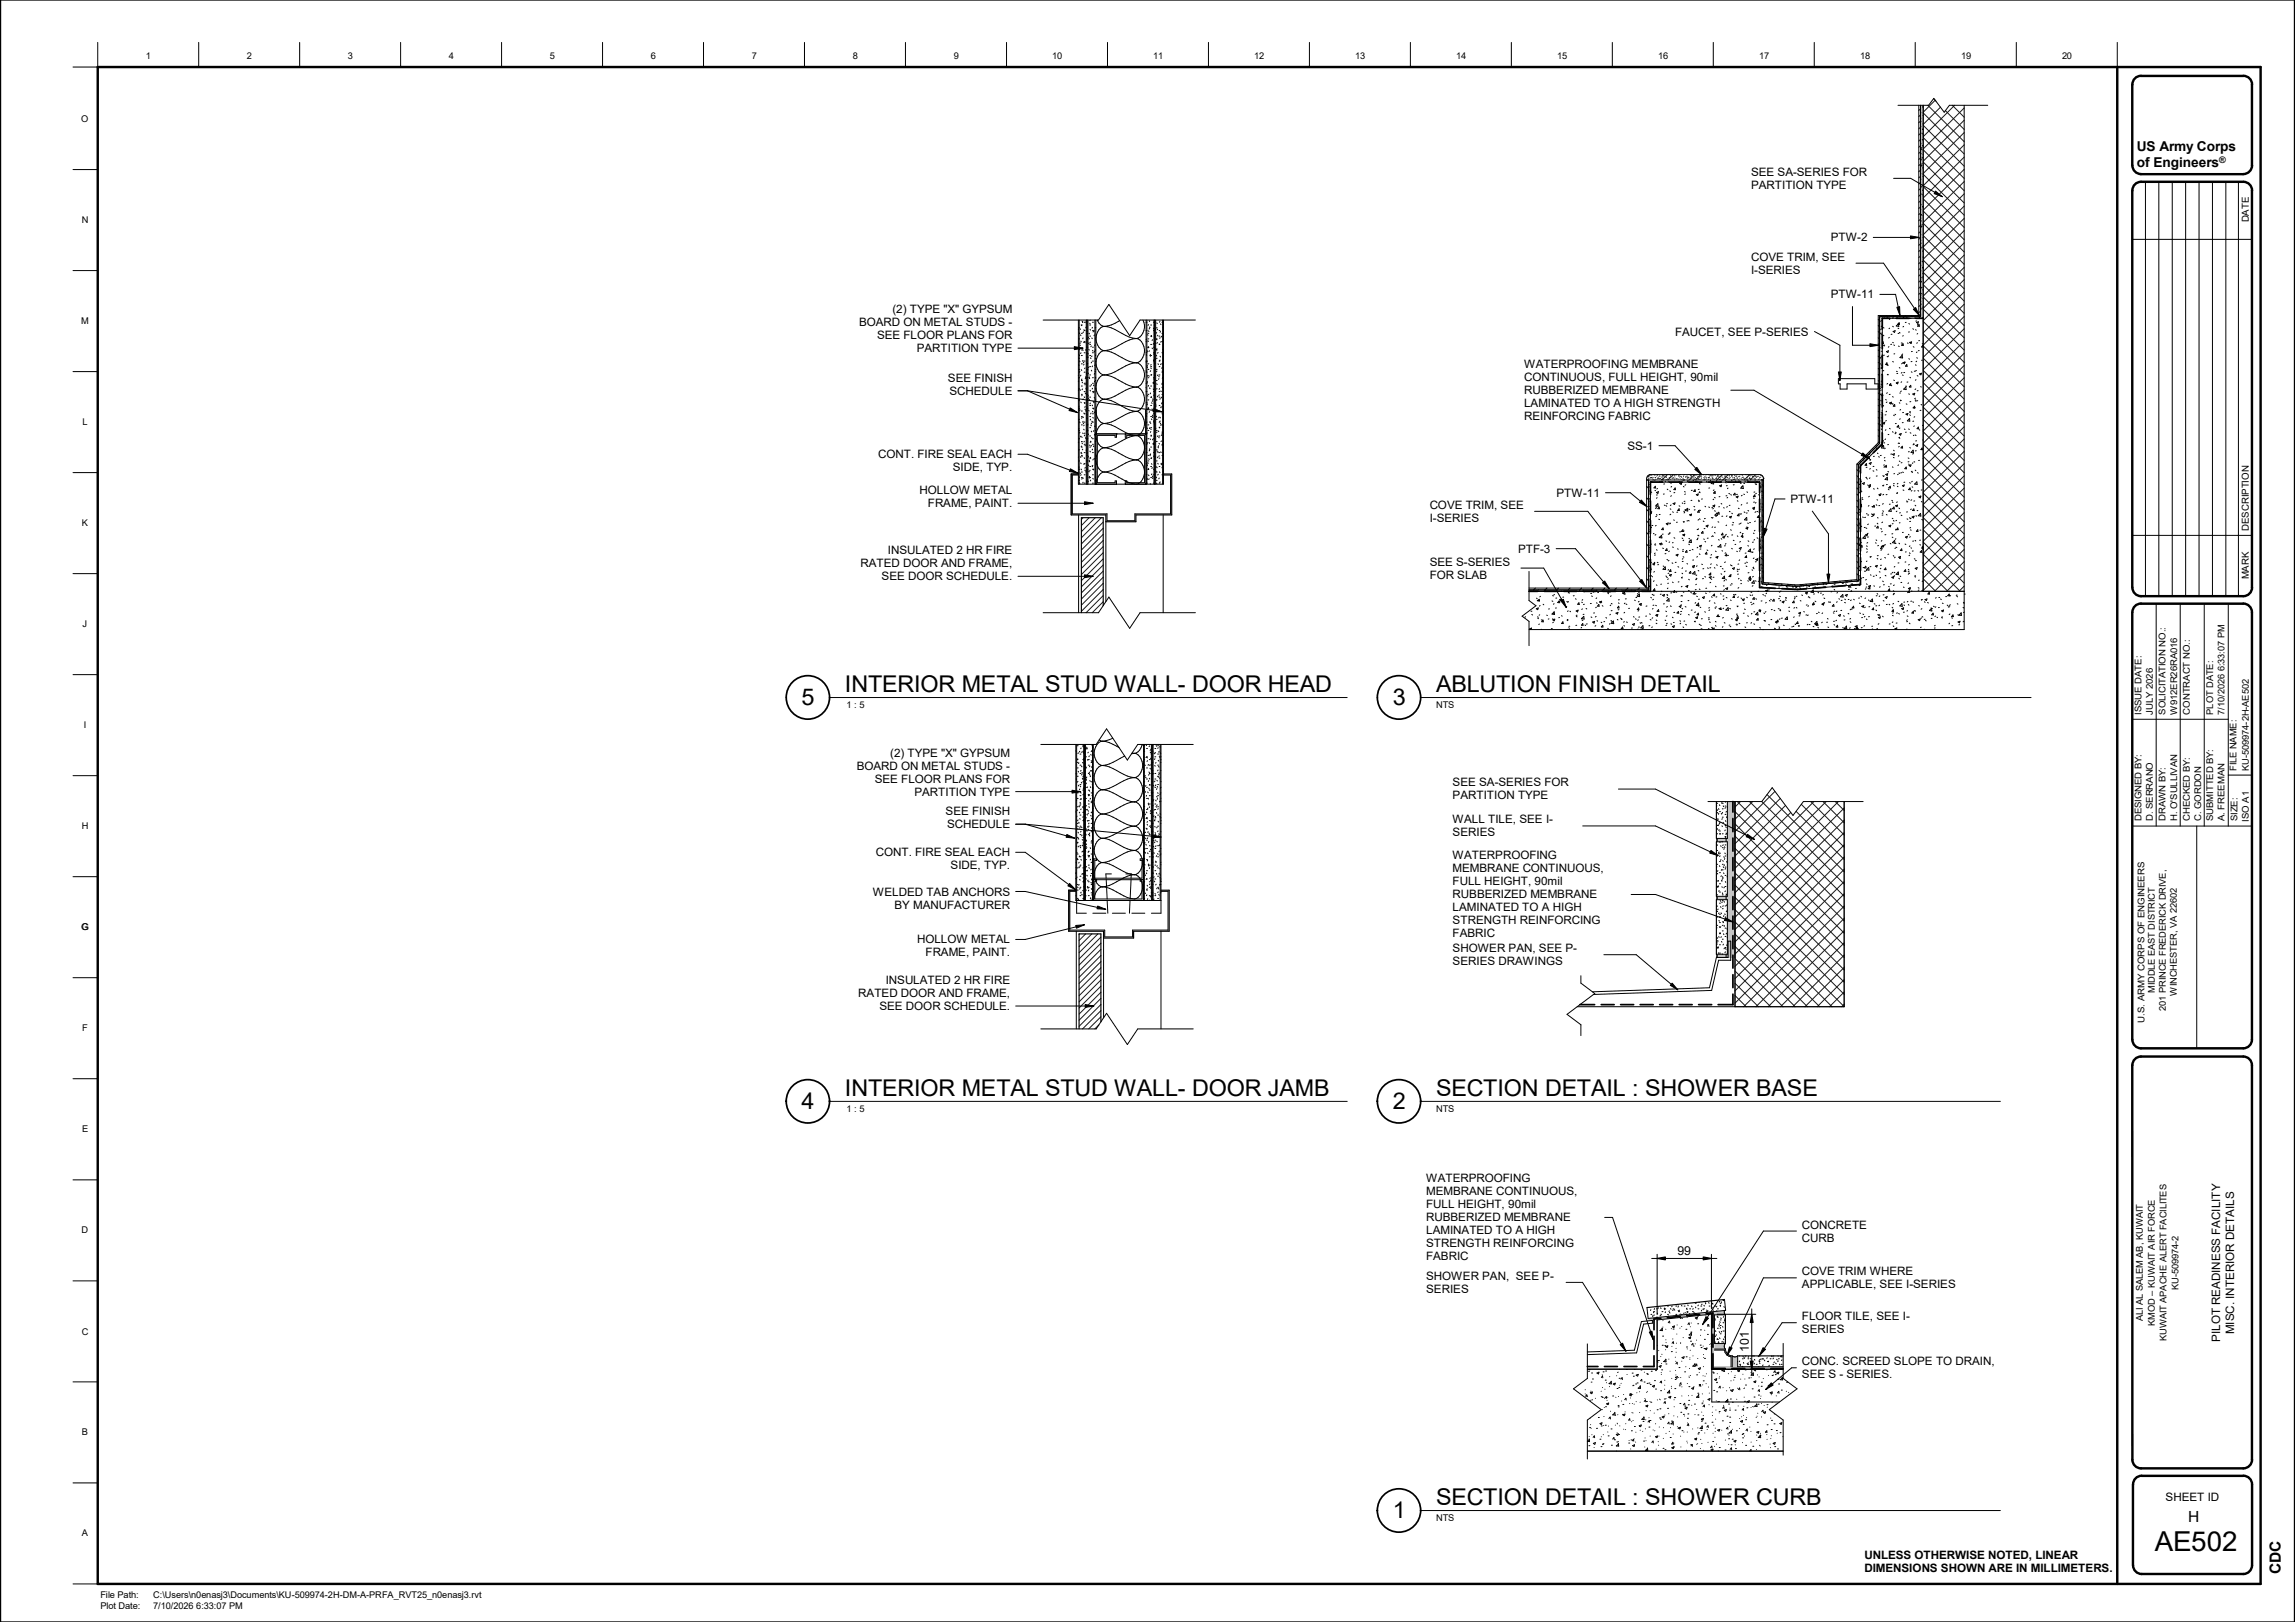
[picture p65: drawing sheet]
<svg xmlns="http://www.w3.org/2000/svg" width="841mm" height="594mm" viewBox="0 0 841 594" stroke-linecap="round" stroke-linejoin="round" font-family="sans-serif">
<defs><g id="words">
<text font-size="10.1" x="789.6" y="567.9">AE502</text>
<g font-size="8.5">
<text x="309.6" y="253.4">INTERIOR METAL STUD WALL-</text>
<text x="436.8" y="253.4">DOOR HEAD</text>
<text x="526.2" y="253.4">ABLUTION FINISH DETAIL</text>
<text x="293.7" y="258.2">5</text>
<text x="510.4" y="258.2">3</text>
<text x="309.6" y="401.4">INTERIOR METAL STUD WALL-</text>
<text x="436.8" y="401.4">DOOR JAMB</text>
<text x="526.2" y="401.4">SECTION DETAIL : SHOWER BASE</text>
<text x="293.7" y="406.1">4</text>
<text x="510.4" y="406.1">2</text>
<text x="526.2" y="551.3">SECTION DETAIL : SHOWER CURB</text>
<text x="510.4" y="556">1</text>
</g>
<g font-size="5.6">
<text x="801.8" y="557.4">H</text>
<text x="835.9" y="576.7" transform="rotate(-90 835.9 576.7)">CDC</text>
</g>
<g font-size="5">
<text x="783.1" y="55.5">US Army Corps</text>
<text x="783.1" y="61.3">of Engineers</text>
</g>
<g font-size="4.5">
<text x="614.8" y="459.7">99</text>
<text x="640.8" y="495.1" transform="rotate(-90 640.8 495.1)">101</text>
</g>
<g font-size="4.3">
<text x="670.9" y="109.3">PTW-11</text>
<text x="613.8" y="122.9">FAUCET, SEE P-SERIES</text>
<text x="596.4" y="164.7">SS-1</text>
<text x="570.4" y="181.9">PTW-11</text>
<text x="656.2" y="184.2">PTW-11</text>
<text x="813.6" y="491.5" transform="rotate(-90 813.6 491.5)">PILOT READINESS FACILITY</text>
<text x="818.7" y="488.7" transform="rotate(-90 818.7 488.7)">MISC. INTERIOR DETAILS</text>
</g>
<g font-size="4.2">
<text x="641.7" y="64.4">SEE SA-SERIES FOR</text>
<text x="641.7" y="69.2">PARTITION TYPE</text>
<text x="670.9" y="88.4">PTW-2</text>
<text x="641.7" y="95.5">COVE TRIM, SEE</text>
<text x="641.7" y="100.2">I-SERIES</text>
<text x="314.8" y="119.5">BOARD ON METAL STUDS -</text>
<text x="327.1" y="114.7">(2) TYPE &quot;X&quot; GYPSUM</text>
<text x="321.4" y="124.2">SEE FLOOR PLANS FOR</text>
<text x="336" y="129">PARTITION TYPE</text>
<text x="558.5" y="134.8">WATERPROOFING MEMBRANE</text>
<text x="347.4" y="139.9">SEE FINISH</text>
<text x="558.5" y="139.6">CONTINUOUS, FULL HEIGHT, 90mil</text>
<text x="347.9" y="144.7">SCHEDULE</text>
<text x="558.5" y="144.4">RUBBERIZED MEMBRANE</text>
<text x="558.5" y="149.1">LAMINATED TO A HIGH STRENGTH</text>
<text x="558.5" y="153.9">REINFORCING FABRIC</text>
<text x="321.8" y="167.9">CONT. FIRE SEAL EACH</text>
<text x="349.2" y="172.6">SIDE, TYP.</text>
<text x="336.9" y="181">HOLLOW METAL</text>
<text x="340.1" y="185.8">FRAME, PAINT.</text>
<text x="523.9" y="186.4">COVE TRIM, SEE</text>
<text x="523.9" y="191.1">I-SERIES</text>
<text x="325.4" y="203">INSULATED 2 HR FIRE</text>
<text x="556.3" y="202.4">PTF-3</text>
<text x="315.3" y="207.8">RATED DOOR AND FRAME,</text>
<text x="523.9" y="207.1">SEE S-SERIES</text>
<text x="323.1" y="212.6">SEE DOOR SCHEDULE.</text>
<text x="523.9" y="211.9">FOR SLAB</text>
<text x="313.9" y="281.9">BOARD ON METAL STUDS -</text>
<text x="326.2" y="277.1">(2) TYPE &quot;X&quot; GYPSUM</text>
<text x="320.5" y="286.6">SEE FLOOR PLANS FOR</text>
<text x="335.1" y="291.4">PARTITION TYPE</text>
<text x="532.3" y="288">SEE SA-SERIES FOR</text>
<text x="532.3" y="292.8">PARTITION TYPE</text>
<text x="346.5" y="298.6">SEE FINISH</text>
<text x="347.1" y="303.4">SCHEDULE</text>
<text x="532.3" y="301.5">WALL TILE, SEE I-</text>
<text x="532.3" y="306.3">SERIES</text>
<text x="321" y="313.6">CONT. FIRE SEAL EACH</text>
<text x="532.3" y="314.7">WATERPROOFING</text>
<text x="348.4" y="318.4">SIDE, TYP.</text>
<text x="532.3" y="319.5">MEMBRANE CONTINUOUS,</text>
<text x="319.9" y="328">WELDED TAB ANCHORS</text>
<text x="532.3" y="324.3">FULL HEIGHT, 90mil</text>
<text x="532.3" y="329.1">RUBBERIZED MEMBRANE</text>
<text x="327.8" y="332.8">BY MANUFACTURER</text>
<text x="532.3" y="333.8">LAMINATED TO A HIGH</text>
<text x="532.3" y="338.6">STRENGTH REINFORCING</text>
<text x="336.1" y="345.5">HOLLOW METAL</text>
<text x="532.3" y="343.3">FABRIC</text>
<text x="339.2" y="350.3">FRAME, PAINT.</text>
<text x="532.3" y="348.7">SHOWER PAN, SEE P-</text>
<text x="532.3" y="353.5">SERIES DRAWINGS</text>
<text x="314.5" y="365.2">RATED DOOR AND FRAME,</text>
<text x="324.6" y="360.4">INSULATED 2 HR FIRE</text>
<text x="322.3" y="370">SEE DOOR SCHEDULE.</text>
<text x="522.6" y="433">WATERPROOFING</text>
<text x="522.6" y="437.8">MEMBRANE CONTINUOUS,</text>
<text x="522.6" y="442.6">FULL HEIGHT, 90mil</text>
<text x="522.6" y="447.3">RUBBERIZED MEMBRANE</text>
<text x="660.4" y="450">CONCRETE</text>
<text x="522.6" y="452.1">LAMINATED TO A HIGH</text>
<text x="660.4" y="454.7">CURB</text>
<text x="522.6" y="456.9">STRENGTH REINFORCING</text>
<text x="522.6" y="461.6">FABRIC</text>
<text x="660.4" y="467.1">COVE TRIM WHERE</text>
<text x="522.6" y="468.7">SHOWER PAN, SEE P-</text>
<text x="522.6" y="473.5">SERIES</text>
<text x="660.4" y="471.9">APPLICABLE, SEE I-SERIES</text>
<text x="660.4" y="483.5">FLOOR TILE, SEE I-</text>
<text x="660.4" y="488.3">SERIES</text>
<text x="660.4" y="500">CONC. SCREED SLOPE TO DRAIN,</text>
<text x="660.4" y="504.8">SEE S - SERIES.</text>
<text x="793.6" y="549.7">SHEET ID</text>
<text x="683.2" y="570.8">UNLESS OTHERWISE NOTED, LINEAR</text>
<text x="683.2" y="575.8">DIMENSIONS SHOWN ARE IN MILLIMETERS.</text>
</g>
<g font-size="3.5">
<text x="824.1" y="81.4" transform="rotate(-90 824.1 81.4)">DATE</text>
<text x="824.1" y="194.4" transform="rotate(-90 824.1 194.4)">DESCRIPTION</text>
<text x="824.1" y="212.2" transform="rotate(-90 824.1 212.2)">MARK</text>
</g>
<g font-size="3.4">
<text x="53.5" y="21.5">1</text>
<text x="90.5" y="21.5">2</text>
<text x="127.5" y="21.5">3</text>
<text x="164.5" y="21.5">4</text>
<text x="201.5" y="21.5">5</text>
<text x="238.5" y="21.5">6</text>
<text x="275.5" y="21.5">7</text>
<text x="312.5" y="21.5">8</text>
<text x="349.5" y="21.5">9</text>
<text x="385.6" y="21.5">10</text>
<text x="422.6" y="21.5">11</text>
<text x="459.6" y="21.5">12</text>
<text x="496.6" y="21.5">13</text>
<text x="533.6" y="21.5">14</text>
<text x="570.6" y="21.5">15</text>
<text x="607.6" y="21.5">16</text>
<text x="644.6" y="21.5">17</text>
<text x="681.6" y="21.5">18</text>
<text x="718.6" y="21.5">19</text>
<text x="755.6" y="21.5">20</text>
<text x="29.8" y="44.6">O</text>
<text x="29.9" y="81.6">N</text>
<text x="29.8" y="118.6">M</text>
<text x="30.2" y="155.6">L</text>
<text x="30" y="192.6">K</text>
<text x="30.3" y="229.6">J</text>
<text x="310.3" y="259.3">1 : 5</text>
<text x="526.2" y="259.4">NTS</text>
<text x="784.8" y="261.7" transform="rotate(-90 784.8 261.7)">ISSUE DATE:</text>
<text x="788.9" y="261.7" transform="rotate(-90 788.9 261.7)">JULY 2026</text>
<text x="793.6" y="261.7" transform="rotate(-90 793.6 261.7)">SOLICITATION NO.:</text>
<text x="797.8" y="261.7" transform="rotate(-90 797.8 261.7)">W912ER26RA016</text>
<text x="802.4" y="261.7" transform="rotate(-90 802.4 261.7)">CONTRACT NO.:</text>
<text x="811.1" y="261.7" transform="rotate(-90 811.1 261.7)">PLOT DATE:</text>
<text x="815.2" y="261.7" transform="rotate(-90 815.2 261.7)">7/10/2026 6:33:07 PM</text>
<text x="30.7" y="266.6">I</text>
<text x="819.6" y="282.3" transform="rotate(-90 819.6 282.3)">FILE NAME:</text>
<text x="824.1" y="282.3" transform="rotate(-90 824.1 282.3)">KU-509974-2H-AE502</text>
<text x="29.9" y="303.6">H</text>
<text x="784.8" y="300.8" transform="rotate(-90 784.8 300.8)">DESIGNED BY:</text>
<text x="788.9" y="300.8" transform="rotate(-90 788.9 300.8)">D. SERRANO</text>
<text x="793.6" y="300.8" transform="rotate(-90 793.6 300.8)">DRAWN BY:</text>
<text x="797.8" y="300.8" transform="rotate(-90 797.8 300.8)">H. O'SULLIVAN</text>
<text x="802.4" y="300.8" transform="rotate(-90 802.4 300.8)">CHECKED BY:</text>
<text x="806.6" y="300.8" transform="rotate(-90 806.6 300.8)">C. GORDON</text>
<text x="811.1" y="300.8" transform="rotate(-90 811.1 300.8)">SUBMITTED BY:</text>
<text x="815.2" y="300.8" transform="rotate(-90 815.2 300.8)">A. FREEMAN</text>
<text x="820" y="300.8" transform="rotate(-90 820 300.8)">SIZE:</text>
<text x="824.1" y="300.9" transform="rotate(-90 824.1 300.9)">ISO A1</text>
<text x="29.8" y="340.6">G</text>
<text x="789.7" y="363.8" transform="rotate(-90 789.7 363.8)">MIDDLE EAST DISTRICT</text>
<text x="797.7" y="364.6" transform="rotate(-90 797.7 364.6)">WINCHESTER, VA 22602</text>
<text x="793.7" y="370.2" transform="rotate(-90 793.7 370.2)">201 PRINCE FREDERICK DRIVE,</text>
<text x="30.1" y="377.6">F</text>
<text x="785.8" y="374.5" transform="rotate(-90 785.8 374.5)">U.S. ARMY CORPS OF ENGINEERS</text>
<text x="310.3" y="407.2">1 : 5</text>
<text x="526.2" y="407.3">NTS</text>
<text x="30.1" y="414.7">E</text>
<text x="29.9" y="451.7">D</text>
<text x="798.3" y="472.5" transform="rotate(-90 798.3 472.5)">KU-509974-2</text>
<text x="785.2" y="483.9" transform="rotate(-90 785.2 483.9)">ALI AL SALEM AB, KUWAIT</text>
<text x="789.7" y="485.6" transform="rotate(-90 789.7 485.6)">KMOD – KUWAIT AIR FORCE</text>
<text x="29.9" y="488.8">C</text>
<text x="794" y="491.3" transform="rotate(-90 794 491.3)">KUWAIT APACHE ALERT FACILITES</text>
<text x="30" y="525.7">B</text>
<text x="526.2" y="557.2">NTS</text>
<text x="30" y="562.7">A</text>
<text x="36.8" y="585.4">File Path:</text>
<text x="56.1" y="585.4">C:\Users\n0enasj3\Documents\KU-509974-2H-DM-A-PRFA_RVT25_n0enasj3.rvt</text>
<text x="36.8" y="589.5">Plot Date:</text>
<text x="56.1" y="589.5">7/10/2026 6:33:07 PM</text>
</g>
<text font-size="3.3" x="813.3" y="59.8">®</text>
</g></defs>
<g fill="none" stroke="#000" stroke-width=".37">
<path d="M695.5 38.6h11.3l1.9-2.6 3.8 5.1 1.9-2.5h14M703.2 38.6v77M703.8 38.6v77.4h-15v46.4l-7.8 7.8v42.6l-22.7 2-12.5-.9v-38.1M704.7 39l-.1 .3M704.8 38.6v178M719.8 38.6v192h-159.5M703.8 41.3h.2M703.8 43.3h.2M703.8 46.4h.2M703.8 52.5h.2M703.8 54.5h.2M703.8 57.5h.2"/>
<path d="M703.8 56l.2 .3M703.9 52.6l-.1 .2M704 44.4l-.2 .3M704 58.3l.1 .3M704.2 54.6l.1 .3M704.3 54l-.2 .3M704.3 48.7l.2 .3M704.4 59.9l-.2 .3M704.4 51l.2 .3M704.5 57.7l-.2 .3M704.6 53.3l.1 .3M704.7 42.3h.1"/>
<path d="M704.7 45.3h.1M704.7 49.4h.1M704.7 53.5h.1M704.7 56.5h.1M704.7 47.3l.1 .2M704.7 47.2l-.2 .3M703.8 62.1l.1 .2M703.8 63.6h.2M703.8 65.7h.2M703.8 68.7h.2M703.8 74.8h.2M703.8 76.8h.2"/>
<path d="M703.8 79.9h.2M703.8 78.4l.2 .3M704 74.9l-.2 .2M704.1 60.6l.2 .3M704.2 78.6l-.2 .3M704.3 71l.1 .3M704.3 68.1l-.1 .3M704.6 75.6l.2 .2M704.7 60.6h.1M704.7 64.6h.1M704.7 67.7h.1M704.7 71.8h.1"/>
<path d="M704.7 78.9h.1M704.7 63.7l.1 .1M704.7 69.5l-.1 .3M704.8 61.3l-.2 .3M703.8 86h.2M703.8 88h.2M703.8 91.1h.2M703.8 97.2h.2M703.8 99.2h.2M704 89l-.2 .3M704 82.9l.2 .3M704 80.9l-.1 .2"/>
<path d="M704.4 95.6l.2 .3M704.4 90.4l-.2 .3M704.4 82.2l-.1 .3M704.5 97.9l.3 .3M704.7 82.9h.1M704.7 87h.1M704.7 90h.1M704.7 94.1h.1M704.8 97.9l-.1 .1M704.8 91.8l-.2 .3M688.8 117.5l.2 .3M689.4 117.5h.3"/>
<path d="M689.4 119.5h.3M690.1 120l.3 .1M690.5 116.5v.1M691.4 116.5h.4M692.6 116.8l-.2 .2M693.5 116.5h.3M693.6 119.5l.2 .2M693.8 116l.1 .1M694.9 119.4l.8-.8 .1 1zM695.2 116.2l.1 .3M696 118.2v.7l-.5-.1zM696 118.4h-.3"/>
<path d="M697.4 116.1l.2 .3M697.6 119.5l-.2 .2M697.8 116l-.1 .2M698.5 118.1h-.3M698.6 116.5l.3 .1M699.5 118.5l.3 .2M700 116.6h.1M701.6 116.5h.3M702.3 118.1l.7-.2-.2 .5zM702.4 117.6h-.3M702.9 118.8l-.3 .2M703.2 118.9l.2 .6h-.7z"/>
<path d="M703.3 116.2l.2 .3M703.8 115l.1 .1M703.8 102.2h.2M703.8 108.3h.2M703.8 110.4h.2M703.8 113.4h.2M703.8 108.9l.2 .2M703.8 115.6h-15.5v46.6l-7.8 7.8v42.3l-22 1.9-12.2-.8v-38.1l-.3-.7-.5-.6-.8-.2h-39.8l-1 .4-.5 1.1v40.1M703.9 102.9l.2 .3M704 105.2l.2 .3M704 111.3l-.1 .3M704.1 103.1l-.2 .3"/>
<path d="M704.2 107.5l.1 .2M704.3 101.6l.1 .2M704.4 112.7l-.1 .3M704.6 100.2l.2 .2M704.6 116.4v.2M704.7 101.2h.1M704.7 105.3h.1M704.7 109.3h.1M704.7 112.4h.1M704.7 116.5h.1M704.8 116.6h-15v46l-8 8v43.5l-23.1 1.8-13.9-.7v-38.6h-40v40M704.8 106l-.2 .2"/>
<path d="M689 127.3l-.2 .3M689.1 133.2l-.2 .3M689.1 122l.2 .3M689.2 130.9l-.2 .3M689.4 120.5l-.2 .3M689.4 122.6h.3M689.4 128.7h.3M689.4 130.7h.3M689.4 133.7h.3M689.4 139.8h.3M689.4 134.7l.2 .3M689.4 134.6l-.1 .3"/>
<path d="M689.6 137l.1 .3M689.7 139.3l.1 .1M689.7 121.9l-.1 .2M689.8 125.6l.3-.4 .1 .7-.4-.1M689.8 135.8l.1 .1M690.1 135.6l.2 .2M690.1 122.8l.3 .2M690.3 126.5l.3 .2M690.5 130.1h-.3M690.7 126.4h-.4M691.3 128.8l.7-.3-.2 .6zM691.5 132.9l.1 .6h-.6z"/>
<path d="M691.6 130.6l.3 .1M691.7 133.6h-.4M691.7 137.1l.3 .2M691.9 137.1l-.3 .2M692 133.7l-.3 .2M692.1 130.3l-.2 .3M692.2 127l-.2 .2M692.4 123.6l-.3 .2M692.5 120.2l-.3 .2M693.2 126.1l-.3 .1M693.3 122.4l-.3 .1M693.6 125.4l.2 .2"/>
<path d="M693.6 132.4l.2 .2M693.8 121.4l.7-.3-.2 .7zM694 139.2l.2 .2M694 126.3l.3 .2M694.4 129.6h-.3M695 136l.3 .1M695.5 136.8h-.4M695.5 120.2l.3 .2M695.7 126.7l.3 .2M695.9 122.1h-.4M696 134.6l.3 .2M696 121.8l.3 .2"/>
<path d="M696.9 139.8l-.3 .2M697 130.8l.3 .1M697 136.4l-.3 .3M697.1 130.1l.1 1-.9-.1zM697.1 125.6h-.4M697.1 133.1l-.2 .2M697.1 137.3l.3 .2M697.3 129.7l-.3 .2M697.4 125.9l.1 .6h-.7zM697.4 126.3l-.3 .2M697.4 132.8l.7-.2-.2 .6zM697.5 122.9l-.3 .2"/>
<path d="M698 136.4l-.3 .1M698.1 132.8h-.3M698.8 133.5l.1 .7-.6-.1zM699 125.6l.3 .2M699.2 139.9l-.4 .1M699.5 131.4l.3 .2M699.7 121.6h-.3M699.8 125.5l.7-.3-.2 .6zM699.9 138.2l.2 .2M699.9 125.3l.2 .2M700.4 136.2l.3 .2M700.7 132.4l-.4 .1"/>
<path d="M700.8 128.7l-.4 .1M701 120.4l.3 .2M701.1 127l.3 .2M701.8 135.9l-.3 .1M701.9 133.6l.3 .2M702 120.7l.2 .2M702.1 139.1l-.2 .2M702.3 135.7l-.3 .2M702.4 131l.3 .2M702.4 132.3l-.3 .2M702.5 128.9l-.2 .2M702.6 137.5l.3 .3"/>
<path d="M702.6 125.5l-.2 .2M702.8 122.2l-.3 .1M703.3 128.4h-.3M703.4 137l.7-.3-.2 .6zM703.5 124.8h-.4M704.4 125.9l.3 .1M704.5 131.9l-.3 .1M704.6 126.5l.2 .6h-.6zM688.3 140.6h-1.3v-1.9h-13.3v1.9h.6v1.9h2.6v-1.9h7v1.9h4.4M688.8 154l.1 .2M688.8 148l.2 .3M688.8 151.9h.1"/>
<path d="M688.9 142.1l.2 .3M689 141.4l-.2 .3M689.1 144.3l.2 .3M689.1 155.5l-.2 .3M689.2 146.6l.2 .3M689.3 140.7l.2 .3M689.4 141.9h.3M689.4 144.9h.3M689.4 151h.3M689.4 153h.3M689.4 156.1h.3M689.4 157.1l.2 .3"/>
<path d="M689.4 142.8l-.2 .3M689.8 148.5h.1M689.8 158.4l-.1 .2M689.8 150.2l-.1 .2M689.8 144.2l-.2 .2M689.9 155l.8-.3-.2 .6zM690.1 144.8h-.3M690.1 148.5l.2 .2M691 146.3l.3 .2M691.1 157.4l-.2 .2M691.1 151.9l-.3 .1M691.3 154l-.3 .2"/>
<path d="M691.4 150.6l-.3 .2M691.5 147.2l-.3 .2M691.6 143.8l-.3 .3M691.8 140.5l-.3 .2M692.2 159.1l-.3 .1M692.4 147.6l.7-.3-.2 .7zM692.4 156.9l.3 .2M692.7 144.4l-.4 .1M692.8 140.8h-.4M692.9 140.5l.1 .6h-.6zM693 141.1l.2 .2M693.1 147.7l.3 .2"/>
<path d="M693.5 158.1l.3 .2M693.5 145.2l.3 .3M693.8 148h-.3M693.9 152.1l.3 .2M694.3 148.2l.1 .6h-.6zM694.4 151.7l.3 .2M694.6 158.3l.3 .2M694.8 158.8h-.4M694.9 140.2l.7-.2-.2 .6zM694.9 155.1h-.3M695.3 140.4l-.3 .1M695.7 155.8l.1 .6h-.6z"/>
<path d="M696 159l.7-.2-.2 .6zM696 147.5l.2 .2M696.3 156.8l-.3 .1M696.4 153.4l-.3 .2M696.4 146.6l.3 .1M696.5 143.9l-.3 .1M696.5 150l-.2 .2M696.6 146.6l-.2 .2M696.8 143.2l-.3 .2M697.4 154.8h-.3M697.6 151.1h-.4M697.9 157.1l.2 .2"/>
<path d="M698.4 141.7l.1 1-.9-.2zM698.4 141.4l.3 .1M698.5 151.7l.7-.3-.2 .6zM698.5 147.9l.3 .2M698.6 158.3h-.3M699.4 157.1l.3 .2M699.5 144.2l.2 .2M699.8 153.3l.1 1-.9-.2zM699.8 151.9l.3 .2M699.9 151l.2 .3M700 158.5l.3 .2M700.1 150.8h-.3"/>
<path d="M700.2 141.1l.1 .7-.6-.1zM700.2 147.1h-.3M701 144.3l.7-.2-.2 .6zM701.3 154.3h-.3M701.4 159.4l-.2 .2M701.6 156l-.3 .2M701.6 148.8l.1 .6h-.6zM701.7 152.6l-.3 .2M701.8 149.2l-.3 .2M701.8 146.8l.3 .2M701.9 159.3l.2 .3M701.9 145.8l-.3 .2"/>
<path d="M701.9 146.4l.2 .3M702.1 142.5l-.3 .2M702.8 146.8h-.4M702.9 143.1h-.3M703 156.4l.1 .7-.6-.1zM703.3 157.4l.2 .2M703.8 141.6l.3 .2M704 150.3h-.4M704 148.1l.3 .2M704.7 157.5h.1M704.8 155.7l-.2 .1 .2 .2M603.4 178.1l.7 .7"/>
<path d="M603.4 175.8h42.9M604.1 177.4h.3M604.1 175.8v40.3h-43.8M604.2 178.1l.2 .3M604.8 179.6l-.2 .3M605.1 176.4h.3M605.8 175.8v.1M606.4 175.8l.1 .2M606.5 179.6l.2 .1M606.6 178.1l.1 .6h-.6zM607.4 178.9l-.3 .2M608.1 176.4h.4"/>
<path d="M609.1 176.4v.2M609.1 176.2l-.2 .3M610 177.2l-.3 .1M610.2 176.4h.3M611 179.2l.2 .2M611.4 176.3l-.2 .3M611.9 179.8l.3 .2M612.6 176.9l-.4 .1M612.6 178.2l-.2 .2M613.9 178.7l.1 .7-.6-.1zM615.2 176.4h.4M615.6 177.1l.7-.3-.2 .6z"/>
<path d="M616.9 178.1l.2 .3M616.9 175.8h.1M617.8 177.5l-.3 .2M618.3 176.4h.3M618.7 175.9l-.2 .2M620.1 179.6h-.3M620.4 175.8l.2 .3M621.2 179.4l.1 .6h-.6zM621.3 176.4h.4M621.8 176.1l.2 .3M622.7 179.2l-.4 .1M622.8 177.1l.3 .2"/>
<path d="M623 176.8l-.2 .2M625.5 176.3l-.2 .3M626.5 178.7l-.3 .1M626.9 175.9l-.2 .3M627 176.6l.2 .1M627.4 176.4h.4M627.6 176.6l-.5 .5 .9 .1-.1-.6M628.1 179.5l-.3 .1M629.1 176l-.2 .3M630.2 177.9l.7-.3-.2 .7zM630.5 176.4h.3M631 175.8v.1"/>
<path d="M632.2 176l.2 .3M632.3 176.7l.3 .2M632.5 176.4h.3M633 177.9h-.4M633.3 178.8l-.3 .2M634.5 175.9l.2 .2M635.5 177.5l-.3 .1M635.9 176.2l.2 .3M637.3 176.1l-.1 .3M637.6 176.4h.3M637.8 176.9l.2 .2M637.9 178.8l.8-.8 .2 .9z"/>
<path d="M638.6 178l-.3 .2M639.4 177l-.4 .1M639.6 176.2l-.2 .3M640.5 175.9l.1 .3M640.6 176.4h.4M643.2 177.2l.3 .1M643.7 176.4h.3M643.8 177.3l-.3 .2M644.8 178.7h.1M644.8 178.4h.2M645 177l-.1 .3M645.1 177.9l.2 .3"/>
<path d="M645.4 178.4l-.2 .3M645.7 177.4h.1M645.8 179.7l-.2 .3M681 175l.1 .2M681.1 177.1l.5 .3M681.1 171.2l.2 .3M681.3 175.4h.3M681.4 171l-.2 .3M681.5 169.8l.2 .3M681.7 172.4l-.2 .2M681.8 176.3h.1M681.8 173.1l.1 .1"/>
<path d="M681.8 178.4l-.1 .2M682 179.8l.3 .2M682.5 177.1l.7-.3-.2 .6zM682.8 168.4l-.1 .2M683.9 169.8l.2 .6h-.6zM684.1 174.8l-.4 .1M684.1 175.2l.2 .3M684.2 171.2h-.3M684.2 168l-.1 .3M684.4 177.6l.3 .2M684.5 166.9l.2 .3M685 169.7l.7-.3-.2 .7z"/>
<path d="M685.1 168.4l.3 .2M685.2 178.4l-.3 .2M685.2 178.3l-.3 .1M685.2 166.2l-.1 .3M685.3 175l-.3 .2M685.4 177.5l.1 .6h-.6zM685.4 171.6l-.2 .2M685.5 168.3l-.2 .1M686.3 165.9l.1 .1M686.4 172.4l.3 .2M686.6 179l.3 .2M686.7 170.8l-.3 .1"/>
<path d="M686.9 167.1l-.4 .1M687.5 164l.2 .3M687.6 172l.2 .2M687.9 174.3l-.3 .1M688 178.8l.2 .2M688 165.9l.2 .3M688.4 167.3l.3 .1M689.4 166.8h-.3M689.4 162.2h.3M689.5 163.1l-.3 .1M689.7 161.6l.1 .2M689.8 162.8l.1 .7-.5-.1z"/>
<path d="M689.9 177.8l.2 .2M690 174.2l.2 .3M690 161.3l.3 .3M690.2 163.2l.2 1-1-.2zM690.4 177.7l-.3 .2M690.4 162.1l.3 .2M690.5 174.3l-.3 .2M690.6 170.3h-.4M690.6 168.6l.2 .2M690.6 170.9l-.2 .2M690.8 167.6l-.3 .1M690.8 175.6l.8-.8 .1 1z"/>
<path d="M690.9 164.2l-.3 .2M691 160.8l-.2 .2M691.1 173.8l.7-.3-.2 .6zM691.2 170.4l.1 .7-.5-.1zM691.6 177.5h-.3M691.8 172.7l.3 .1M692 179.2l.3 .2M692.1 162.8l-.3 .1M692.7 178.1l.1 .6h-.7zM693.2 166.3h-.3M693.5 171l.2 .2M693.5 166.4l.7-.2-.1 .6z"/>
<path d="M693.8 167.5l.3 .2M693.9 177.8l.2 .2M693.9 164.9l.2 .2M694.2 177.1l-.3 .1M694.3 173.5h-.3M695.3 178.1l.2 .2M695.5 177l-.3 .2M695.7 173.7l-.3 .2M695.8 170.3l-.3 .2M695.8 162.3l.3 .2M695.9 166.9l-.3 .2M695.9 162.3h-.3"/>
<path d="M695.9 173.2l.3 .2M696 160.3l.2 .3M696 163.5l-.2 .2M696 168.9l.3 .1M696.1 160.1l-.2 .2M696.9 173.1l-.3 .1M697 169.5h-.3M697.1 163.4l.1 .7-.6-.1zM697.1 177.9l.7-.3-.2 .6zM697.2 172.9l.3 .2M697.4 179.5l.3 .1M698 176.6l-.3 .1"/>
<path d="M698.5 171.1l.1 .6h-.6zM699.3 167.7l.3 .2M699.4 170l.2 .2M699.4 179.3l.5-.6 .2 .7-.7-.1M699.6 169.1l-.4 .1M699.6 170.5l.7-.2-.2 .6zM699.7 165.4l-.4 .1M699.8 176.7l.3 .3M699.9 163.9l.2 .2M700.7 179.7l-.3 .2M700.7 172.6l-.3 .1M700.7 178.3l.3 .2"/>
<path d="M700.8 176.3l-.3 .2M700.9 172.9l-.2 .2M701 169.5l-.2 .2M701.1 164.9l.1 1-.9-.2 .8-.8M701.2 166.1l-.3 .2M701.3 162.5l.3 .2M701.3 162.7l-.3 .2M701.4 169.1l.3 .1M701.6 177.3l.8-.8 .2 .9zM701.8 179.8h-.3M701.8 172.2l.3 .2M702.1 163.2l.7-.3-.2 .6z"/>
<path d="M702.2 165.1h-.3M702.4 161.5h-.4M702.7 173.1l.2 .2M702.8 179.7l.3 .2M703.4 168.6l-.3 .1M703.9 164.7l.5-.6 .1 .6h-.6M704.3 179.4l-.3 .1M704.5 175.8h-.4M704.7 167.9l.1 .1M704.8 161.1l-.2 .1M603.4 199.3l.7 .7M603.4 195.1l.7 .7"/>
<path d="M603.4 190.8l.7 .7M603.4 186.6l.7 .7M603.4 182.4l.7 .6M604.1 190.2h.1M604.1 183.5h.3M604.1 185.5h.3M604.1 188.6h.3M604.1 194.7h.3M604.1 196.7h.3M604.1 199.8h.3M604.4 186.4l-.2 .3M604.4 182.6l.2 .3"/>
<path d="M604.5 192.3l-.2 .3M604.6 190l-.2 .3M604.7 195.4l.1 .1M604.8 199.3h.1M604.8 187.7l.5-.2-.2 .6-.3-.2M604.8 186.4h.1M604.8 193.8l-.1 .2M605 193l.2 .3M605 180.2l.3 .2M605.7 192.4l-.3 .1M605.9 195.4l.3 .1M606.6 186.1l.3 .2"/>
<path d="M606.7 199.2l-.3 .2M606.8 199.6h-.3M606.8 195.8l-.3 .2M606.9 192.4l-.3 .2M607 180.4l.7-.3-.2 .6zM607 188.5l.3 .2M607.1 189.1l-.3 .1M607.1 185.7l-.2 .2M607.2 185h-.3M607.3 182.3l-.3 .2M607.4 181.3h-.4M607.5 184.5l.2 1-.9-.2z"/>
<path d="M607.9 190.2l.3 .1M608 185.7l.1 .7-.6-.1zM608 196.7l.3 .2M608.1 196.9l.8-.8 .1 .9zM608.2 199.2l.7-.3-.2 .7zM608.4 188.4l-.4 .1M609.3 199.3h-.3M609.4 193.4l.2 .6h-.7zM609.5 195.6l-.4 .1M609.9 180.9l-.3 .1M609.9 185l.3 .2M610.5 198.1l.2 .2"/>
<path d="M610.5 185.2l.3 .2M610.6 191.8l.7-.2-.2 .6zM610.9 192l.3 .2M611 184.4l-.3 .1M611.3 195.6l.3 .1M611.9 198.5l-.3 .2M612 195.1l-.2 .2M612 195.3h-.3M612.1 186.4l.2 .2M612.1 191.7l-.2 .2M612.1 191.6h-.3M612.3 188.3l-.3 .3"/>
<path d="M612.4 185l-.3 .2M612.5 181.6l-.3 .2M612.9 187.5l.3 .2M613.1 184.4l.7-.2-.2 .6zM613.2 198.8h-.3M613.3 190.4l.3 .2M613.5 196.9l.2 .2M613.7 180.4l-.3 .1M614.7 191.3h-.4M614.8 187.6h-.3M615.3 186.4l.1 .6-.6-.1zM615.3 185.3l.3 .1"/>
<path d="M615.9 194.8h-.4M616.4 197.1l.3 .2M616.5 184.2l.2 .2M616.7 194l.1 .6h-.6zM616.7 195.9l.7-.2-.2 .6zM616.8 195.8l.3 .2M616.8 191l.3 .2M617 197.8l-.2 .2M617.1 194.4l-.2 .2M617.3 191.1l-.3 .2M617.3 180l.3 .2M617.3 187.2l-.3 .1"/>
<path d="M617.4 187.7l-.3 .2M617.5 183.6h-.4M617.5 186.6l.3 .2M617.5 184.3l-.2 .2M617.6 180.9l-.2 .2M618.4 186.2l.1 1-.9-.2zM618.5 190.8h-.3M618.7 190.6l.3 .2M618.9 186.4l.2 .2M618.9 199.3l.2 .2M618.9 197.2l.3 .2M619.2 188.6l.7-.3-.2 .6z"/>
<path d="M619.6 197.9l-.3 .1M619.7 197.7l.1 1-.8-.1zM620 183.3h-.3M620.7 185.5l.3 .1M621.2 186.7l-.3 .1M621.6 181.2l.7-.3-.2 .6zM622.1 197.6l-.3 .1M622.2 196l.3 .2M622.3 193.9l-.4 .1M622.3 197.1l-.3 .2M622.3 196l.3 .3M622.4 183.2l.2 .2"/>
<path d="M622.4 193.7l-.2 .2M622.6 190.3l-.3 .2M622.6 187l.1 .6h-.6zM622.7 186.9l-.3 .2M622.7 180.3l.3 .2M622.8 190l.2 .2M622.8 183.5l-.3 .2M622.9 180.2l-.3 .1M622.9 186.8l.3 .2M623.9 182.8h-.4M624 194.6l.1 .7-.6-.1zM624.2 190.8l.3 .3"/>
<path d="M624.3 197.4l.3 .2M624.8 193.6h-.3M624.8 185.4l.3 .2M624.8 198.3l.3 .2M624.9 189.9h-.3M625.2 192.7l.7-.3-.2 .6zM626 197.1h-.4M626.2 185.7l.2 .2M627.4 199.7l-.3 .2M627.5 189.6h-.4M627.5 196.3l-.2 .3M627.6 185.9l-.3 .1"/>
<path d="M627.6 196.3l.3 .2M627.6 193l-.2 .2M627.7 185.3l.7-.3-.2 .6zM627.8 189.6l-.3 .2M627.9 186.2l-.3 .2M628 182.8l-.2 .2M628.1 180.5l.3 .2M628.3 195l.2 .2M628.3 187.1l.3 .1M628.3 182.2l.3 .2M628.4 188.7l.8-.8 .1 .9zM628.5 180l.1 .6h-.6z"/>
<path d="M628.6 193.1h-.3M628.7 189l.2 .2M629.6 191.1l.3 .2M629.8 197.7l.2 .1M629.9 187.6l.1 .7-.6-.1zM630.1 185.6h-.3M630.3 181.9h-.3M630.6 199.4l.1 1-.9-.1zM630.7 184.4l.3 .2M630.7 197.3l.3 .2M631.3 195.3l.1 .6h-.6zM631.3 196.7l.7-.2-.2 .6z"/>
<path d="M631.3 189.1h-.3M631.6 185.9l.3 .2M632.2 199.9h-.2M632.4 196.3h-.3M632.5 199.1l-.3 .2M632.6 195.7l-.2 .2M632.8 192.3l-.3 .2M632.8 181.6h-.3M632.9 188.9l-.3 .2M633 185.5l-.2 .3M633 196.5l.3 .2M633.1 182.2l-.2 .2"/>
<path d="M633.6 180.7l.3 .2M633.7 187.3l.3 .2M633.8 189.4l.7-.3-.2 .6zM634 185.1h-.3M634.2 194l.2 .2M634.2 181.1l.3 .3M634.6 188l.3 .2M635 195.9l-.4 .1M635 191.3l.3 .2M635.1 192.2l-.4 .1M635.2 197.9l.3 .1M635.8 180.6l.1 .7-.6-.1z"/>
<path d="M636.1 199.4h-.3M636.2 182l.7-.3-.2 .6zM636.7 183.4l.2 .2M636.7 196.3l.2 .2M636.7 181.1h-.3M637 186.1l.3 .2M637.2 188.3l.1 .6-.6-.1zM637.6 191.9h-.3M637.8 188.2l-.4 .1M637.8 198.3l-.3 .2M637.9 194.9l-.2 .3M638 191.6l-.2 .2"/>
<path d="M638.2 188.2l-.3 .2M638.3 184.8l-.3 .2M638.4 181.4l-.3 .2M638.4 196.7l.3 .2M638.6 195.9l.1 .7-.6-.1zM638.8 195.4l-.3 .1M639 181l.3 .1M639.1 187.5l.3 .2M639.8 193.5l.7-.3-.2 .6zM640.1 189.5l.1 1-.9-.1zM640.1 193l.3 .2M640.2 180.1l.2 .2"/>
<path d="M640.3 187.9h-.3M640.4 184.2l-.3 .1M640.4 191.6l.3 .1M640.5 199.8l.3 .2M640.5 186.9l.3 .3M640.6 198.1l.3 .2M641.5 191.4h-.4M642.3 186.1l.7-.3-.2 .6zM642.5 186.4l.2 .2M642.5 198.5l-.3 .1M642.6 182.4l.2 .2M642.6 195.2l.2 .3"/>
<path d="M643 183.9h-.4M643 197.6l-.3 .2M643 181.3l.2 .6h-.7zM643.1 180.2l-.4 .1M643.1 194.2l-.2 .2M643.3 190.8l-.3 .3M643.4 187.5l-.3 .2M643.5 184.1l-.2 .2M643.6 180.7l-.2 .2M643.9 197l.2 .1M644.1 187.4h-.3M644.4 188.9l.2 .7-.6-.1z"/>
<path d="M644.4 181.2l.3 .2M644.6 187.7l.2 .2M644.8 198.2l-.1 .1M644.8 184.5h.2M644.8 186.6h.2M644.8 189.6h.2M644.8 195.7h.2M644.8 197.7h.2M644.9 198l.2 .2M645 199.3l-.1 .3M645.1 191.1l-.2 .3M645.3 196.6l.2 .2"/>
<path d="M645.4 190.7l.2 .3M645.6 192.9l.2 .3M645.7 181.5h.1M645.7 185.5h.1M645.7 188.6h.1M645.7 192.7h.1M645.7 196.7h.1M645.7 199.8h.1M645.7 195.2l.1 .1M645.8 194l-.1 .2M645.8 185.8l-.1 .2M681 199.4l.2 .3"/>
<path d="M681.2 187.6l.2 .3M681.3 180.5h.3M681.3 186.6h.3M681.3 188.6h.3M681.3 191.6h.3M681.3 197.7h.3M681.3 199.8h.3M681.4 193.3l-.2 .3M681.5 192.2l.2 .2M681.5 199.2l-.2 .3M681.6 196.9l-.2 .3M681.7 180.3l.1 .2"/>
<path d="M681.8 185l.3-.3 .1 .9h-.4M681.8 186l.1 .1M681.8 198.9v.1M681.8 186.5l-.2 .3M681.9 198.6l.2 .2M682 192.7l.2 .2M682.3 199.7l.1 .7-.6-.1zM682.4 182.8l.3 .2M682.6 182.3l-.4 .1M682.6 189.4l.2 .1M683.4 196.3l.2 .9-.9-.1zM683.5 193.2h-.3"/>
<path d="M683.6 195.9l.8-.3-.3 .7zM683.6 189.5h-.3M683.8 193.4l.3 .1M684 199.9l.3 .2M684 188.1l.3 .2M684.4 198.7l-.3 .2M684.6 195.3l-.3 .2M684.7 191.9l-.3 .3M684.7 196.7h-.3M684.8 188.6l-.3 .2M684.9 185.2l-.2 .2M685 181.8l-.2 .2"/>
<path d="M685.8 188.2l.3 .2M686.1 188.5l.7-.2-.2 .6zM686.2 189.1l-.4 .1M686.3 185.5h-.3M686.8 185.1l.1 .6h-.6zM687.3 198.8l.2 .2M687.4 192.7h-.4M687.5 197.7l.2 .3M687.5 184.9l.3 .2M687.8 183l.3 .2M687.9 191.6l.3 .3M688 189.6l.3 .1"/>
<path d="M688.2 192.7l.1 .7-.6-.1zM688.4 199.8l-.3 .1M688.6 181.1l.7-.2-.2 .6zM688.8 185.2h-.3M689 181.5h-.4M689.2 193.6l.3 .2M689.7 198l-.3 .2M689.7 200l.7-.3-.2 .6zM689.8 194.6l-.3 .2M689.9 191.2l-.3 .2M690 187.1l.2 .2M690 199.9l.2 .3"/>
<path d="M690 187.8l-.3 .2M690 188.6l-.3 .1M690.2 184.4l-.3 .3M690.3 181.1l-.3 .2M691 199.5l-.4 .1M691.1 195.8l-.4 .1M691.3 188.4l.3 .2M691.5 181.1l-.3 .1M692.2 192.6l.7-.2-.2 .6zM692.7 199l.3 .2M692.7 184.7h-.3M693 186.4v.9l-.9-.1z"/>
<path d="M693.2 183.3l.3 .1M693.4 189.8l.3 .2M693.4 196.7l.3 .2M693.5 183.9l.2 .2M693.5 198.8l.8-.9 .1 1zM693.6 195.5h-.3M693.8 191.8l-.4 .1M693.8 190.6l.3 .3M694.1 185.7l.1 .7-.7-.1zM694.6 185.3l.8-.3-.2 .6zM694.7 193.8l.2 .2M694.8 197.3l-.3 .2"/>
<path d="M694.8 199l-.3 .1M694.9 194l-.3 .1M695 190.6l-.2 .2M695.2 187.2l-.3 .2M695.3 183.8l-.3 .2M695.4 180.6l-.4 .1M695.4 180.4l-.3 .2M695.5 193.4l.1 .6h-.6zM695.9 186.1l.2 .2M695.9 198.9l.2 .3M696.3 191.5h-.3M696.4 187.8l-.3 .1"/>
<path d="M696.7 188.7l.3 .1M697.5 195h-.4M698.1 199.3l.3 .1M698.2 196.7l.8-.3-.2 .7zM698.7 183.5l.3 .1M698.8 190l.3 .2M699 187.5h-.3M699.1 183.8l-.3 .1M699.3 195.7l.3 .2M699.4 182.8l.2 .2M699.8 189.6l.2 .3M699.9 199.9l-.2 .3"/>
<path d="M700.1 196.6l-.3 .2M700.1 194.1l.3 .1M700.1 191h-.3M700.2 193.2l-.3 .2M700.3 189.8l-.3 .2M700.4 186.4l-.3 .2M700.6 183l-.3 .3M700.7 189.4l.7-.3-.2 .6zM701.3 198.2h-.4M701.3 186.4l.2 .6-.6-.1zM701.7 183.5h-.4M701.8 185l.3 .3"/>
<path d="M701.8 197.9l.3 .3M702.1 188.9l.3 .2M702.8 194l.1 .6h-.6zM702.8 187h-.3M703.2 182l.7-.3-.2 .6zM703.5 199.5l.3 .1M703.8 188l.1 1-.9-.1zM703.8 197.8l-.3 .1M703.9 194.1l-.3 .1M704.1 183.7l.3 .2M704.3 190.2l.3 .3M704.8 200l-.5 .4 .5 .1"/>
<path d="M560.3 216.6h159.5M560.3 215.4h43.8M560.3 209.3v10.7l2.6 1.9-5.1 3.8 2.5 1.9v8.9M560.5 216.2l.2 .3M561.1 216.6h.1M562.7 215.4l-.7 .7M563.1 219.1l.2 .2M563.3 219.9l.3 .1M563.8 216.1h.1M564 219.5l.2 .6-.7-.1zM564 219.9h-.3M564.5 218.4l-.2 .2"/>
<path d="M566.1 216.1l-.1 .1M566.4 216.3l.1 .3M566.9 215.4l-.7 .7M569 218.1l.2 .2M569.6 217.7l-.2 .2M570.5 219l-.4 .1M571.1 215.4l-.7 .7M571.5 219.7l.8-.3-.2 .6zM572.3 216.5l.1 .1M573 218.7h-.3M574.9 217l-.2 .2M574.9 217l.2 .3"/>
<path d="M575.4 215.4l-.7 .7M576.9 218.2h-.4M577.3 219.3l.3 .2M578.4 216.6l.2 .1M578.9 216.3l-.2 .3M579.6 215.4l-.7 .7M580 219.6l-.2 .2M580.2 216.1l-.1 .1M580.3 216.6h.3M583.3 217.3l-.4 .1M583.3 218.3l.2 .2M583.8 216.7l.3 .2"/>
<path d="M583.8 215.4l-.7 .7M585 216.1l.2 .3M585.1 219l-.2 .2M585.8 217h-.3M587.1 216.3l-.1 .3M588.1 215.4l-.7 .7M589.2 216.6l.8 .2v-.2M589.2 217l.3 .2M589.2 217.3l.2 .2M589.4 216.5l-.1 .1M590.4 218.2l-.2 .2M592.3 215.4l-.6 .7"/>
<path d="M593.4 219.7h-.3M594.3 216.1h.1M594.6 217.2l.3 .2M594.7 217.2l.7-.2-.2 .6zM595.6 216.1l.1 .1M595.6 217.5l-.2 .2M596 219.3l-.4 .1M596.6 215.4l-.7 .7M597.6 216.5l-.1 .1M597.9 216.1h.1M599 219.8l.3 .2M599.2 216.2l.2 .3"/>
<path d="M599.8 218.8l-.3 .1M599.9 218.4l.9-.8v.9zM600 217.4l.3 .2M600.5 216.6h.1M600.8 216.9l-.3 .2M600.8 215.4l-.7 .7M603.4 212l.7 .7M603.4 207.8l.7 .7M603.4 203.6l.7 .7M603.8 216.1l.1 .1M604.1 205.9h.3M604.1 207.9h.3"/>
<path d="M604.1 210.9h.3M604.1 214.6l.1 .2M604.2 208.6l.2 .3M604.3 202.7l.1 .3M604.3 210.9l-.2 .3M604.4 204.9l.2 .3M604.4 200.5l-.1 .3M604.5 214.6l-.1 .3M604.6 207.2l.1 .3M604.6 201.3l.2 .3M604.8 208.2l.1-.2 .2 .7-.3-.1M604.8 201.9l-.2 .3"/>
<path d="M604.9 205.9l.3 .2M604.9 218.8l.3 .2M605.2 210.8h-.4M605.3 211.1l.3 .2M605.5 217.7l.2 .1M605.7 206.6l.7-.3-.2 .6zM605.9 219.5l-.2 .2M606 216.1l-.2 .2M606.2 212.7l-.3 .2M606.2 218h-.3M606.3 209.3l-.3 .2M606.3 215.6l.2 .7-.6-.1z"/>
<path d="M606.4 206l-.2 .2M606.6 202.6l-.3 .2M606.6 203.3h-.3M607 214.2l.2 .2M607 201.3l.3 .2M607.3 206l.3 .1M607.8 206.8h-.3M608.8 217.6l-.4 .1M608.8 216.5l.2 .2M608.9 214h-.3M609.3 218l.7-.2-.2 .6zM609.3 200.7l.3 .2"/>
<path d="M609.5 207.3l.3 .2M610.2 207.6l.2 1-1-.1zM610.5 202.8h-.3M610.5 210.9l.2 .3M610.7 211.3l.3 .2M610.8 201l.2 .6h-.7zM610.9 204.9l.2 .2M610.9 217.8l.2 .2M610.9 217.9l.3 .2M611.1 218.8l-.2 .2M611.3 215.4l-.3 .2M611.4 212l-.3 .2"/>
<path d="M611.4 213.6l-.3 .1M611.5 208.6l-.2 .2M611.6 209.9l-.3 .1M611.6 205.2l-.2 .2M611.8 210.7l.7-.3-.2 .6zM611.8 201.8l-.3 .3M612.2 208.7l.2 .6h-.6zM612.6 217.1l-.3 .1M612.7 206.2l.3 .1M612.9 213.2l.3 .2M612.9 200.3l.3 .2M613.7 216.3v.6h-.5z"/>
<path d="M614.1 209.6l-.3 .1M614.2 216.7l.3 .3M614.2 203.3l.7-.3-.2 .6zM614.3 206h-.4M614.7 201l.3 .2M614.9 207.5l.3 .2M615.3 213.1h-.3M616 218.3l.3-.2 .3 .2M616.2 211.6l.3 .2M616.4 209.9l.2 .2M616.4 214.8l-.3 .1M616.5 211.4l-.3 .1"/>
<path d="M616.6 208l-.2 .2M616.8 204.6l-.3 .2M616.8 205.6l-.3 .1M616.8 203.9l.3 .2M616.8 216.7l.3 .3M616.9 201.2l-.3 .2M616.9 201.9l-.3 .1M617.8 214.8l.7-.3-.2 .6zM618 209.1l-.4 .1M618.1 201.6l.1 .7-.6-.1zM618.2 206.4l.2 .2M618.8 212.2l.3 .2"/>
<path d="M618.9 220h-.3M619 216.3h-.3M619.5 201.6h-.4M619.5 209.3l-.5 .6h.6l-.1-.6M619.6 217l.3 .2M620.1 201.2l.3 .2M620.3 210.1l.8-.8 .1 1zM620.3 207.4l.7-.3-.2 .6zM620.3 207.8l.3 .1M620.6 205.1h-.3M620.9 217l.2 .6-.7-.1zM621.5 217.3l-.2 .3"/>
<path d="M621.6 215.9l-.4 .1M621.6 211.8l.3 .2M621.7 214l-.3 .2M621.7 212.3h-.3M621.7 218.4l.3 .1M621.8 210.6l-.3 .2M621.9 207.2l-.2 .2M622 203.8l-.2 .2M622.2 200.4l-.3 .3M622.3 208.9l.3 .2M622.7 202.9l.3 .2M622.7 215.7l.3 .2"/>
<path d="M622.8 200l.7-.3-.2 .7zM622.8 219.5h-.4M623.3 201.1h-.3M623.6 206.6l.3 .2M623.9 218.8l.7-.2-.2 .6zM624.2 211.9l-.3 .1M624.4 208.3h-.4M624.8 211.2l.2 .2M625 217.2l.3 .2M625.4 202.3l.1 .6h-.6zM625.4 215.4l-.3 .1M625.6 201.4l.3 .2"/>
<path d="M625.7 208l.3 .2M626.4 211.5l.7-.3-.2 .6zM626.8 216.7l-.3 .1M626.8 209.9l.1 .7-.6-.1zM626.9 213.3l-.3 .1M626.9 207.9l-.3 .1M627 209.9l-.3 .2M627 212l.3 .2M627 204.3h-.3M627.1 206.5l-.2 .2M627.2 218.6l.3 .2M627.3 203.1l-.3 .2"/>
<path d="M628.1 211.4l-.3 .1M628.2 207.9l.3 .2M628.2 217.6l.2 .6-.7-.1zM628.6 201.8l.3 .3M628.6 214.7l.3 .2M628.8 204.1l.7-.3-.2 .6zM629 206.8l.3 .3M629.2 218.6l-.4 .1M629.6 203.9l-.4 .1M629.7 200.2l-.3 .1M630.5 217.5l.2 .1M630.7 210.1l.2 .3"/>
<path d="M630.8 207.4l-.4 .1M631 201.7l.3 .1M631.1 208.2l.3 .2M631.7 218.3h-.3M631.8 219.4l-.3 .2M631.8 214.6h-.3M631.9 211l.1 1-.9-.2zM631.9 216l-.2 .2M632 212.6l-.3 .2M632.2 209.2l-.3 .2M632.3 205.8l-.3 .2M632.4 215.6l.7-.3-.2 .6z"/>
<path d="M632.4 202.5l-.3 .1M632.4 212.3l.3 .1M632.6 218.8l.3 .2M632.7 202.9l.1 .7-.6-.1zM633.4 203.4l-.3 .1M634.1 210.6l.1 .6h-.6zM634.2 206.9l.5 .4M634.2 219.8l.2 .2M634.4 214.2l-.3 .1M634.5 210.6l-.3 .1M634.6 200.8l.2 .2M634.6 213.7l.2 .2"/>
<path d="M634.9 208.2l.7-.3-.2 .6zM635.5 218.2l.1 .7-.6-.1zM635.6 217.8h-.4M635.9 217.7l.2 .1M636.4 201.9l.3 .2M636.6 208.4l.3 .2M636.6 209.1l.3 .2M637.1 210.3h-.4M637.1 218.6l-.3 .2M637.2 215.2l-.3 .2M637.2 206.6h-.3M637.3 211.8l-.3 .2"/>
<path d="M637.4 200.8l.7-.3-.2 .7zM637.4 208.4l-.2 .3M637.5 205.1l-.2 .2M637.7 201.7l-.3 .2M637.8 212.5l.3 .2M638 219l.3 .2M638.2 213.7l-.3 .1M638.5 219.7l.7-.3-.2 .6zM639.7 206.2l-.3 .1M639.9 202.6h-.4M639.9 207.3l.3 .2M640 203.6l.1 .6-.6-.1z"/>
<path d="M640.1 205.9l.2 .2M640.1 218.7l.2 .2M640.5 212.7l.2 .2M640.6 201.9l.8-.8 .1 1zM640.9 209.8h-.3M641 212.3l.7-.3-.2 .6zM641.3 217.9l.3 .2M641.4 211.2l.1 .6h-.6zM641.9 202.1l.3 .2M642 216.9l-.4 .1M642 208.7l.3 .2M642.3 217.9l-.3 .2"/>
<path d="M642.4 214.5l-.3 .2M642.4 202.2l-.3 .1M642.5 211.1l-.3 .2M642.5 208.1l.3 .2M642.7 207.7l-.3 .2M642.7 212.7l.2 1-.9-.2zM642.8 204.4l-.3 .2M642.8 218.9l.1 .6-.6-.1zM642.9 201l-.3 .2M643.3 212.7l.3 .2M643.4 204.9l.7-.3-.2 .7zM643.4 219.3l.3 .2"/>
<path d="M643.6 205.7l-.3 .1M644.5 216.6h-.3M644.7 212.9h-.4M644.8 200.8h.2M644.8 206.9h.2M644.8 208.9h.2M644.8 212h.2M644.8 209.9l.1 .2M644.9 203.9l.1 .3M645.1 200.2l.1 .3M645.2 202.5l.2 .3M645.4 213l.2 .3"/>
<path d="M645.4 200.7l-.2 .3M645.5 214.8l-.2 .3M645.5 206.6l-.2 .3M645.6 204.3l-.1 .3M645.7 203.8h.1M645.7 207.9h.1M645.7 210.9h.1M645.7 215h.3M645.8 208.2l-.1 .1M646 217.7l.3 .2M646.7 214h.4M646.7 218.1l.3 .2"/>
<path d="M647 216.4l.7-.3-.2 .6zM647.3 214.2l.2 .3M647.4 217.3l-.3 .2M648.4 216.1h-.4M648.4 219.9l.3 .3M648.9 219.5l.2 .2M650.1 219.5l.1 .6h-.6zM651.8 215h.3M651.9 216.7l.3 .2M652.1 219.2l-.3 .1M652.1 218.4l.3 .1M652.6 219.9l-.3 .2"/>
<path d="M652.7 216.5l-.3 .2M652.8 214.4l-.2 .2M653.3 214.4l.1 .2M654.3 219.7l.3 .2M654.3 218.9l.3 .3M654.6 214.7l.2 .3M654.6 218.9h-.3M654.9 215h.3M656.9 215h.3M656.9 214.7l.2 .1M657.6 218.6l.3 .2M657.8 219.2l-.3 .2"/>
<path d="M657.8 215.9l-.2 .1M658 215.9h.1M658.2 215.1l-.2 .3M658.3 214.9l.2 .3M658.5 218.4h-.3M659.6 214.8l-.2 .2M659.6 215.3l.2 .3M659.7 220l.3 .1M660.3 217.9l.2 .2M660.9 214.5l-.1 .2M661.6 217.2l.7-.3-.2 .7zM662 215h.3"/>
<path d="M662.8 214.7l.2 .2M662.9 218.5l-.3 .2M663 218.8l.3 .2M663.2 214.5l-.1 .3M663.7 216.9l.8-.8v.9zM664.9 217.6h-.3M665 215h.4M666 214.1l.1 .2M666.2 216.9l.3 .2M666.4 215.1l-.1 .2M667.5 217.2l-.4 .1M668.1 215h.3"/>
<path d="M668.2 217.7l-.3 .2M668.3 213.9l-.2 .3M668.4 219l.3 .2M668.7 214.8l.2 .3M669.1 214h.3M671.3 216.7h-.3M671.4 214.5l-.1 .3M672.1 215.9l.3 .2M672.1 214h.4M673.4 217l-.3 .2M673.7 214.7h.1M673.9 219.3l.2 .2"/>
<path d="M674.5 218.6l.8-.8 .1 .9zM675 213.4l.2 .3M675 219.9h-.3M675.6 213.4l-.2 .3M676 219.4l.3 .3M676.2 218l.8-.3-.3 .7zM676.4 213.8l.2 .3M677 213.1l-.2 .3M677.6 219.5l-.3 .1M677.7 215.9h-.3M677.8 214.4l.2 .7-.7-.1zM678.1 214.8l.2 .3"/>
<path d="M678.2 214h.4M678.3 216.6h.1M678.4 219.8l-.3 .2M678.5 216.4l-.2 .2M678.7 213.7l.2 .3M679.3 219.5l.2 .2M680.1 214.1l.1 .1M680.3 215.5l-.3 .1M680.6 212.8l-.1 .3M681.2 214.3l.3 .2M681.3 202.8h.3M681.3 208.9h.3"/>
<path d="M681.3 210.9h.3M681.3 214h.3M681.3 212.2l.2 .3M681.4 207.4l-.1 .3M681.4 219l-.3 .1M681.7 210.8l.1 .1M681.8 211.8h.1M681.8 203v.3M681.8 208.8l-.2 .3M681.9 205.5l.3 .3M681.9 218.4l.3 .3M682 200.7l-.3 .2"/>
<path d="M683 211.5l-.4 .1M683.1 207.9h-.3M683.3 209.2l.3 .1M683.7 219l-.3 .2M683.7 207.4l.1 .6h-.6zM683.8 215.6l-.2 .2M683.9 212.2l-.2 .2M684 213.8l.2 .3M684 201l.3 .2M684.1 208.8l-.3 .2M684.1 215l-.3 .1M684.2 205.5l-.3 .2"/>
<path d="M684.3 202.1l-.3 .2M684.7 219.8l.3 .1M684.8 207.9l.1 .9-.9-.1zM684.8 214.7l.7-.2-.3 .6zM685.1 215.1l.1 .6-.6-.1zM685.2 204l.3 .1M685.4 210.5l.3 .2M685.6 207.5l-.3 .1M685.8 203.8l-.4 .1M686.1 219.4l.2 1-1-.1zM686.7 214.5l.2 .2M686.8 211l-.3 .1"/>
<path d="M687.2 207.3l.8-.2-.3 .6zM687.5 210.6l.2 .2M687.9 204.5l.2 .3M687.9 218.2h-.4M687.9 217.4l.2 .2M688.3 203.5h-.3M688.7 209.4l.3 .1M688.9 218.3l-.3 .2M689 214.9l-.2 .2M689.1 211.5l-.2 .2M689.3 208.2l-.3 .1M689.4 204.8l-.3 .1"/>
<path d="M689.4 200.2l.3 .1M689.5 207l-.4 .1M689.5 201.4l-.2 .2M689.6 200.4l.1 .6h-.6zM689.9 212.8l.3 .3M690.1 220l.3 .1M690.4 217.8l-.3 .1M690.5 214.2h-.3M690.7 204.2l.3 .2M690.8 218.8l.8-.3-.3 .7-.5-.4M690.8 210.7l.3 .2M691 208l.1 .7-.6-.1z"/>
<path d="M692.1 214.8l.3 .2M692.2 203h-.4M692.4 215.7l.1 .6-.6-.1zM693.1 213.8l-.4 .1M693.2 210.2h-.3M693.3 211.5l.7-.3-.2 .6zM693.4 209.6l.2 .2M693.8 203.5l.3 .2M693.8 216.4l.3 .2M694.1 217.6l-.3 .2M694.1 209.6l.3 .2M694.2 214.2l-.3 .3"/>
<path d="M694.3 217.3l-.4 .1M694.3 210.9l-.3 .2M694.4 207.5l-.3 .2M694.5 204.1l-.2 .2M694.6 200.7l-.2 .2M694.8 200.4l.3 .2M695.6 209.5l.1 1-.8-.1zM695.7 209.8l-.3 .1M695.8 204.1l.7-.3-.2 .6zM695.8 211.8l.3 .2M695.9 206.2h-.4M696.1 204.4l.3 .2"/>
<path d="M696.3 211l.3 .2M696.9 201l.1 .7-.6-.1zM696.9 213.3l-.3 .1M697.5 215l.3 .2M697.8 209.3h.6l-.1-.6-.5 .6M698.4 205.8l-.3 .1M698.5 202.1l-.3 .1M699.3 208.5l.3 .3M699.3 216.9l-.2 .2M699.3 215.6l.8-.3-.2 .6zM699.4 213.5l-.2 .2M699.6 210.1l-.3 .2"/>
<path d="M699.6 209.8l.2 .2M699.6 209.3l-.3 .1M699.7 216.3l.1 .7-.6-.1zM699.7 206.7l-.3 .2M699.7 202.5l.3 .2M699.7 215.3l.3 .3M699.8 203.3l-.2 .2M700.3 200.6l.2 .2M700.7 216.5h-.3M701.1 201.8h-.3M701.5 204.6l.3 .2M701.7 211.2l.3 .2"/>
<path d="M701.8 210.8l.2 .2M701.8 208.2l.8-.3-.2 .6zM702.3 205.3l-.4 .1M702.9 215.2l.3 .2M703.2 216.2h-.3M703.4 212.5l-.4 .1M704.2 201.7l.1 .6-.6-.1zM704.4 219.7h-.4M704.4 219.5l-.3 .3M704.6 216.2l-.3 .2M704.6 201.3h.2M704.6 212.8l-.2 .2"/>
<path d="M704.8 202.8h.1M704.8 200.6l-.5 .2 .5 .3M704.8 206.1l-.2 .1M704.8 209.4l-.3 .2M705.4 219.6l.8-.2-.2 .6zM707 217l.1 .6h-.6zM709.5 218.9l-.2 .2M710.8 218.8l-.3 .1M711.2 219.4l.2 .2M713.4 218.5h-.4M714.3 217.6l.1 .6h-.6zM714.3 216.6h.2"/>
<path d="M714.8 218.1l-.3 .2M717.1 218.4l.2 .2M717.2 218h-.3M719.8 217.6h.1M559.1 225.9l-.3 .2M560.9 230.6l-.4-.3 .8-.3-.3 .6M561.3 225l.3 .3M561.4 223.9h-.4M563 223l.7-.3-.2 .6zM563.5 225.9l.2 .2M563.5 226.4l.3 .2M564.1 228.6l-.2 .1"/>
<path d="M564.3 225.2l-.3 .1M564.4 221.8l-.3 .2M564.8 230.5l.2 .1M565.1 227l-.3 .1M565.4 227.1l.2 .7-.6-.1zM565.5 221.3l.2 .2M566.8 225.3l.3 .2M567.6 226.7h-.2M567.8 223l-.3 .1M568.7 220.1l.3 .2M568.8 230.2l-.3 .1M568.9 226.7l.3 .1"/>
<path d="M569 227l.8-.2-.2 .6zM569.3 227.9l-.3 .2M569.4 224.5l-.3 .2M569.4 224.9l.2 .2M569.5 221.1l-.2 .2M569.6 224.1l.1 .9-1-.1zM570.4 222.7h-.4M571.3 220.1l.2 .7-.7-.1zM571.4 220.3l.3 .2M571.5 226.2h-.3M572.2 225.5l.3 .2M572.7 227.8l.2 .6-.6-.1z"/>
<path d="M574.2 222.2h-.3M574.2 220.3l.3 .2M574.3 226.9l.3 .2M574.4 230.5l-.1 .1M574.5 227.1l-.2 .2M574.7 223.7l-.3 .2M574.8 220.3l-.3 .3M574.9 229.9l.2 .2M575.3 229.4h-.4M575.3 223.9l.3 .2M577.6 223.8l.7-.3-.2 .6zM577.6 225.7l.3 .2"/>
<path d="M577.8 229l-.3 .1M577.9 225.3l-.3 .1M578.6 220.8l.1 .6-.6-.1zM579.6 229.8l-.2 .2M579.6 220.6l.3 .1M579.8 226.4l-.3 .2M579.8 227.1l.3 .2M579.9 223l-.3 .2M580 228.4l.1 .6h-.6zM580.4 225.8l.1 .9-.9-.1zM580.5 225h-.4M580.6 221.3l-.3 .1"/>
<path d="M580.8 228.9l.3 .2M581.2 222.8l.3 .3M581.7 228.5l-.4 .1M583.1 226l.3 .1M583.1 221l-.3 .1M583.6 227.8l.8-.2-.2 .6zM584.3 224.5h-.3M584.8 229.2l-.3 .2M584.9 225.8l-.3 .2M585 222.4l-.2 .2M585 220.8l.3 .2M585.2 227.3l.3 .2"/>
<path d="M585.9 221.4l.1 .6h-.6zM586.1 220.5l.8-.3-.2 .6zM586.7 227.9l.3 .2M587 220.5l-.3 .1M587.2 221.8l.2 .2M587.3 229l.1 .7-.6-.1zM588.1 227.7h-.3M588.5 226.2l.3 .2M589.2 230.1l.2 .2M590 228.4l-.2 .2M590.2 225l-.3 .2M590.3 221.6l-.3 .2"/>
<path d="M590.5 221l.3 .2M590.6 227.3l-.3 .1M590.6 227.6l.3 .2M590.8 223.6l-.4 .1M591.2 227.5l.2 .9-.9-.1zM592.2 224.6l.7-.3-.2 .6zM592.7 226.9l.2 .2M593.1 220.8l.2 .2M593.2 222l.1 .7-.6-.1zM593.3 223.3l-.3 .1M593.9 226.4l.3 .2M594.4 226.8l-.3 .1"/>
<path d="M594.6 229.7l.1 .6h-.6zM595.1 229.1l.2 .2M595.2 227.7l-.2 .2M595.4 224.3l-.3 .2M595.5 220.9l-.3 .2M595.9 221.2l.3 .2M596.1 227.8l.2 .2M597.2 222.8h-.4M598.2 230h-.3M598.3 228.7l.7-.3-.2 .6zM598.6 225.8l.2 .3M599.3 226.7l.3 .1"/>
<path d="M600.3 230.4l-.3 .2M600.4 227l-.3 .2M600.5 222.7l.1 .6h-.6zM600.5 223.6l-.3 .2M600.7 220.3l-.3 .2M600.8 221.3l.7-.3-.2 .7zM600.8 229.7h-.4M600.9 226h-.4M601 228.1l.3 .2M601.3 221.4l.3 .3M601.5 228l.3 .2M601.7 230.6l.2-.3v.3"/>
<path d="M602.1 229.2l.1 .9-.9-.1zM603.4 225.6l-.3 .1M603.5 222h-.3M604.5 224.8l.3 .2M604.6 229.2h-.3M604.7 226.9l.3 .2M605.5 229.6l-.2 .2M605.7 226.3l-.3 .1M605.8 222.9l-.3 .2M606.1 221.7h-.4M606.7 221.7l.3 .2M606.8 225.4l.7-.3-.2 .6z"/>
<path d="M606.9 228.3l.3 .1M606.9 227.1l.3 .2M607.3 225.1l-.4 .1M607.8 223.3l.1 .6h-.6zM609.9 221.1l-.3 .1M610.2 227.1l.2 .2M610.4 223.8l.3 .2M610.8 220l.8-.8 .1 1zM610.8 228.9l-.3 .2M610.9 225.6l-.3 .1M611 228.3h-.3M611 222.2l-.3 .2"/>
<path d="M612.1 221.9l.3 .2M612.3 228.5l.3 .1M612.9 229.5l.7-.3-.2 .6zM612.9 226.1l.2 .2M613.5 228h-.3M613.7 224.3h-.3M615.1 223.9l.1 .7-.6-.1zM615.4 222.1l.6-.3-.1 .7zM615.6 227.3l.3 .2M615.9 228.3l-.2 .2M616 224.9l-.2 .2M616.2 221.5l-.3 .2"/>
<path d="M616.2 223.9l-.3 .1M616.4 220.3h-.4M616.4 222.8l.2 .2M616.8 229.6l.2 .2M617.4 227.5h-.3M617.6 222.2l.3 .1M617.7 228.7l.3 .2M618.8 225l.2 .3M620.1 223.4l-.3 .1M621 227.6l.3 .2M621.2 227.5l-.3 .2M621.3 224.1l-.3 .2"/>
<path d="M621.4 226.2l.7-.3-.2 .7zM621.4 220.7l-.2 .2M622.3 221.8l.3 .2M622.3 224.6l.2 .6h-.6zM622.4 220.9l.2 1-1-.2zM622.7 228.6l.2 .2M623 222.4l.3 .1M623.1 228.9l.3 .2M623.7 230.3h-.3M623.8 226.6l-.3 .1M624.7 224l.3 .2M626.3 230.2l-.3 .2"/>
<path d="M626.4 226.3h-.4M626.4 226.8l-.2 .2M626.4 227.8l.3 .2M626.5 222.6l-.3 .1M626.5 223.4l-.3 .2M626.7 220l-.3 .2M627.5 229.8h-.3M627.9 230.6l-.4-.3 .7-.3-.2 .6M628.2 220.8l.3 .2M628.4 222.6l.3 .2M628.6 229.2l.3 .2M628.6 227.6l.3 .2"/>
<path d="M629 222.3h-.3M629.6 225.2l.2 .6h-.6zM630 222.9l.6-.2-.1 .6zM630.2 225.8h-.3M630.6 223l.3 .2M631.4 229.5l-.3 .2M631.5 226.1l-.2 .3M631.7 222.8l-.3 .2M631.9 228l.3 .2M632.9 221.8h-.4M633.3 222.6l.1 1-.9-.2zM633.9 222.8l.3 .2"/>
<path d="M633.9 228.9l-.3 .1M634 229.4l.3 .2M634.5 226.6l.3 .2M636 227l.7-.3-.2 .7zM636.5 228.6h-.3M636.6 222l.2 .2M636.7 224.9l-.4 .1M636.7 228.8l-.3 .2M636.8 225.4l-.3 .2M636.9 225.8l.1 .7-.6-.1zM636.9 222l-.2 .2M637.3 228.3l.3 .1"/>
<path d="M639.2 224.6h-.3M639.3 223.1l.3 .2M639.3 220.9l-.3 .1M639.4 229.6l.3 .2M640.3 228.1h-.3M640.5 225.5l.2 .3M641.9 220.6h-.4M641.9 228l-.3 .3M642 224.7l-.2 .2M642.2 221.3l-.3 .2M642.5 220.9l.2 .3M642.7 228.5l.3 .2"/>
<path d="M643 224.1h-.3M644.1 224.3l.1 1-.9-.2zM644.2 226.5l.1 .6h-.6zM644.6 223.7l.6-.2-.1 .6zM644.7 223.3l.3 .2M644.9 229.9l.3 .1M645.7 220.1h-.3M646 230.6h.1M646.4 224.5l.2 .2M646.8 227.2l-.4 .1M647 227.4l-.2 .2M647.1 224l-.2 .2"/>
<path d="M647.3 220.6l-.3 .3M648.2 228.7l.2 .2M649.3 226.9h-.3M649.4 223.2l-.3 .1M650.1 223.5l.3 .2M650.3 230.1l.3 .2M650.5 230.4l-.3 .1M650.6 227.8l.7-.3-.2 .7zM651.5 227.1l.1 .7-.6-.1zM651.9 229.6l.2 .2M652 222.9l-.4 .1M652.2 230l-.3 .2"/>
<path d="M652.3 226.7l-.2 .1M652.3 223.5l.3 .2M652.4 223.3l-.2 .1M653.1 220.5l.7-.3-.2 .6zM653.2 226.4h-.4M653.6 228.9l.2 .3M654.9 226l.2 .9-.9-.1zM655.5 223.8l.3 .1M655.7 230.3l.3 .2M655.8 222.4l-.3 .1M656.9 229.6h-.3M657.4 220.1l.1 .7-.6-.1z"/>
<path d="M657.4 229.3l-.3 .2M657.5 225.9l-.2 .2M657.6 222.5l-.2 .3M657.8 228.6l.3 .2M658.2 222.5l.3 .2M658.8 227.8l.1 .6-.6-.1zM659 229.2l.3 .2M659.2 224.6l.6-.3-.2 .6zM659.5 229.2l-.4 .1M659.6 225.6h-.3M661 224l.2 .2M661.1 230.5l.1 .1"/>
<path d="M662.1 225.2l-.3 .1M662.3 221.6h-.4M662.6 228.6l-.3 .3M662.6 225.3l-.2 .2M662.8 221.9l-.3 .2M663.3 228.7l-.3 .1M663.7 227.5l.3 .3M664.2 221.4l.2 .3M664.4 229.4l.3 .2M664.7 220.8l.1 .6h-.6zM664.8 221.2l-.3 .1M665.1 220.2l.3 .2"/>
<path d="M665.2 228.6l.7-.2-.2 .6zM665.8 227.6l.1 1-.9-.1zM666 224.7h-.4M666.1 228.4l.1 .6h-.6zM666.2 229.7l.2 .3M666.4 224.2l.3 .2M667.7 221.3l.7-.3-.2 .6zM667.8 227.9l-.2 .2M667.9 224.5l-.2 .2M668.1 221.1l-.3 .2M668.7 220.7l-.4 .1M669.7 226.5l.2 .2"/>
<path d="M669.7 227.9h-.3M669.8 229.7l.3 .1M670.1 220.4l.2 .3M670.6 220.4l.3 .2M671.8 224.5l.3 .1M672 221.4l.1 .6h-.7zM672.1 228.7l.2 .3M672.3 227.5l-.4 .1M672.4 223.9h-.4M672.9 230.5v.1M673 227.2l-.2 .2M673.1 223.8l-.2 .2"/>
<path d="M673.3 220.4l-.3 .2M673.4 229l.1 .7-.6-.1zM673.7 225.4l.8-.3-.3 .6zM674.9 223.6h-.3M675.3 229.9l.3 .1M675.6 225.5l.3 .2M676 220.6l.3 .2M676.1 227l-.3 .1M676.7 229.3v1l-.8-.1zM677.2 224.7l.3 .2M678 227.7l.3 .3M678.1 229.9l-.3 .2"/>
<path d="M678.2 226.5l-.3 .2M678.3 223.1l-.3 .3M678.8 223.1h-.4M679.2 222l.2 .7-.6-.1zM679.8 229.4l.8-.2-.3 .6zM679.8 230.2l-.3 .1M680.6 229.7l.2 .6h-.6zM680.7 230.1l.3 .2M681.4 220.9l.3 .2M681.5 224.5l.3 .2M682.3 222.1l.7-.3-.2 .6zM682.4 229.9h-.3"/>
<path d="M682.5 226.2h-.3M682.7 224.9l.3 .2M683.3 229.2l-.3 .2M683.4 225.8l-.2 .2M683.6 222.4l-.3 .2M683.9 226.7l.3 .2M685.1 225.8l-.4 .1M685.2 222.2h-.3M686.1 230.3l.3 .2M686.2 229.4h-.3M686.5 222.7l.1 .6h-.5zM686.8 221.1l.3 .2"/>
<path d="M687.5 223.4l.2 .3M687.7 230.6l.3-.3v.3M687.7 221.9h-.3M687.8 230.3l.3 .2M688.3 226.2l.8-.3-.3 .6zM688.6 228.4l-.3 .2M688.7 225l-.3 .3-.3-.2M688.8 221.7l-.3 .2M688.9 225.3l-.3 .1M689.9 225.7l.2 .2M691.6 230.5v.1M691.6 221.4h-.3"/>
<path d="M692.3 221.3l.2 .2M692.7 228.5l-.4 .1M693.4 222.4l.2 .3M693.5 225.4l.3 .2M693.7 227.8l-.3 .2M693.8 229.2l.2 .3M693.8 223.3l.1 .6h-.6zM693.8 224.4l-.3 .2M693.9 221l-.3 .2M694.4 230.3l.7-.3-.2 .6zM695.2 228.2h-.3M695.3 224.5l-.3 .1"/>
<path d="M695.5 220.2l.3 .2M695.8 224.7l.2 .2M696.9 222.9l.7-.3-.2 .7zM697 221.1l.1 1-.9-.2zM697.7 221.6l.2 .1M697.9 224.2h-.4M698 220.5l-.3 .1M698.8 230.4l-.2 .2M698.9 225.6l.3 .2M699 227l-.3 .2M699.1 223.6l-.3 .2M699.1 227.7h-.4"/>
<path d="M699.2 220.3l-.3 .2M699.3 221.4l.3 .3M699.7 228.2l.2 .3M700.5 220.2h-.3M701 220.4l.3 .2M701.1 223.9l.1 .7-.6-.1zM701.7 223.7h-.3M701.7 223.6l.3 .3M702.9 227l.8-.3-.2 .6zM703.1 221.8l.3 .2M704 229.7l-.2 .2M704.2 226.3l-.3 .2"/>
<path d="M704.3 222.9l-.3 .2M704.4 225.8l.2 .2M705.2 220.4l.3 .2M705.4 230.5h-.4M705.5 226.8l-.4 .1M705.6 227.2l.3 .2M706.4 220.6l.3 .3M707.6 222.6l.3 .2M707.8 222.8l.1 1-.8-.2zM708 226.5h-.3M708.2 222.8l-.4 .1M708.4 224.6l.1 .6h-.6z"/>
<path d="M708.5 222l.3 .2M709.2 229l-.3 .2M709.2 230h-.3M709.3 225.6l-.3 .2M709.4 222.2l-.2 .3M709.8 226.1l.3 .1M710.7 222.5h-.3M711.5 223.7l.7-.3-.2 .7zM711.5 226.2l.3 .2M711.8 220.9l.3 .2M711.9 226h-.4M713.6 221.6l.2 .2"/>
<path d="M713.9 222.3l.3 .1M714.5 228.3l-.3 .2M714.5 222h-.3M714.6 224.9l-.3 .2M714.7 221.5l-.3 .2M715.2 226.3l.3 .1M715.6 229.1l-.3 .1M715.7 225.2l.1 .6h-.6zM717.3 221.1l.2 .2M717.5 225.2l.2 .2M717.6 227.8l.7-.3-.2 .6zM718.1 228.8l-.3 .1"/>
<path d="M718.3 225.1l-.4 .1M718.7 224.5l.1 .9-.9-.1zM719.4 222.5l.3 .2M719.5 220.6l.3 .2M719.7 227.5l-.3 .3M719.8 220.9l-.1 .1M719.8 224.2l-.3 .2"/>
</g>
<g fill="none" stroke="#191919" stroke-width=".37">
<path d="M703.8 39.8l-.6 .7M706.5 38.6l13.3 13.3M708.5 36.2l1 .9M709.2 36.7l-4.4 4.4M711.1 39.2l-6.3 6.4M715.4 38.6l4.4 4.3M716.3 38.6l-11.5 11.5M719.8 39.5l-15 15.1M703.8 42l-.6 .7M703.8 44.3l-.6 .7M703.8 46.5l-.6 .7M703.8 48.8l-.6 .6"/>
<path d="M703.8 51l-.6 .7M703.8 53.3l-.6 .6M703.8 55.5l-.6 .7M703.8 57.8l-.6 .6M704.8 59.4l15 14.9M704.8 54.9l15 15M704.8 50.4l15 15M704.8 45.9l15 15M704.8 41.4l15 15M712.9 40.5l6.9 6.9M719.8 44l-15 15.1M719.8 48.6l-15 14.9"/>
<path d="M719.8 53l-15 15M719.8 57.5l-15 15M703.8 60l-.6 .7M703.8 62.3l-.6 .6M703.8 64.5l-.6 .7M703.8 66.8l-.6 .6M703.8 69l-.6 .6M703.8 71.2l-.6 .7M703.8 73.5l-.6 .6M703.8 75.7l-.6 .7M703.8 78l-.6 .6M704.8 77.3l15 15"/>
<path d="M704.8 72.8l15 15M704.8 68.3l15 15M704.8 63.8l15 15M719.8 75.5l-15 15M719.8 80l-15 15M719.8 62l-15 15M719.8 66.5l-15 15M719.8 71l-15 15M703.8 80.2l-.6 .7M703.8 82.5l-.6 .6M703.8 84.7l-.6 .7M703.8 87l-.6 .6"/>
<path d="M703.8 89.2l-.6 .7M703.8 91.4l-.6 .7M703.8 93.7l-.6 .7M703.8 95.9l-.6 .7M703.8 98.2l-.6 .6M704.8 99.7l15 15.1M704.8 95.3l15 15M704.8 90.8l15 15M704.8 86.3l15 15M704.8 81.8l15 15M719.8 84.5l-15 15M719.8 88.9l-15 15.1"/>
<path d="M719.8 93.4l-15 15.1M719.8 97.9l-15 15M688.3 119.2l.5 .5M688.3 117l.5 .5M689.1 115.6l.5 .4M691.4 115.6l.5 .4M693.6 115.6l.5 .4M695.9 115.6l.4 .4M698.1 115.6l.5 .4M700.4 115.6l.4 .4M702.6 115.6l.5 .4M703.8 100.4l-.6 .7"/>
<path d="M703.8 102.7l-.6 .6M703.8 104.9l-.6 .7M703.8 107.1l-.6 .7M703.8 109.4l-.6 .7M703.8 111.6l-.6 .7M703.8 113.9l-.6 .7M704.8 117.7l15 15M704.8 113.2l15 15M704.8 108.8l15 14.9M704.8 104.3l15 15M719.8 102.4l-15 15M719.8 106.9l-15 15"/>
<path d="M719.8 111.4l-15 15M719.8 115.9l-15 15M688.3 139.4l.5 .5M688.3 137.2l.5 .5M688.3 134.9l.5 .5M688.3 132.7l.5 .5M688.3 130.4l.5 .5M688.3 128.2l.5 .5M688.3 125.9l.5 .6M688.3 123.7l.5 .5M688.3 121.5l.5 .5M704.8 135.7l15 15"/>
<path d="M704.8 131.2l15 15M704.8 126.7l15 15M704.8 122.2l15 15M719.8 120.4l-15 15M719.8 124.9l-15 15M719.8 129.4l-15 15M719.8 133.9l-15 14.9M719.8 138.3l-15 15M688.3 159.6l.5 .5M688.3 157.4l.5 .5M688.3 155.2l.5 .5M688.3 152.9l.5 .5"/>
<path d="M688.3 150.7l.5 .4M688.3 148.4l.5 .5M688.3 146.2l.5 .4M688.3 143.9l.5 .5M688.3 141.7l.5 .5M704.8 144.7l15 15M704.8 158.1l15 15M704.8 153.6l15 15.1M704.8 149.1l15 15.1M704.8 140.2l15 15M719.8 142.8l-15 15.1M719.8 147.3l-15 15"/>
<path d="M719.8 151.8l-15 15M719.8 156.3l-15 15M645.8 180l.5 .4M645.8 177.7l.5 .5M646.1 175.8l.2 .1M680.5 178.7l.5 .6M680.5 176.5l.5 .5M680.5 174.2l.5 .6M680.5 172l.5 .6M680.6 169.9l.4 .4M681.7 168.8l.4 .3M682.8 167.6l.4 .4"/>
<path d="M684 166.5l.3 .4M685.1 165.4l.4 .3M686.2 164.3l.4 .3M687.4 163.2l.3 .3M688.3 161.9l.5 .5M704.8 176.1l15 15M704.8 171.6l15 15M704.8 167.1l15 15M704.8 162.6l15 15M719.8 160.8l-15 15M719.8 165.3l-15 15M719.8 169.8l-15 15"/>
<path d="M719.8 174.3l-15 15M719.8 178.8l-15 15M645.8 197.9l.5 .5M645.8 195.7l.5 .4M645.8 193.4l.5 .5M645.8 191.2l.5 .4M645.8 188.9l.5 .5M645.8 186.7l.5 .5M645.8 184.4l.5 .5M645.8 182.2l.5 .5M680.5 198.9l.5 .6M680.5 196.7l.5 .5"/>
<path d="M680.5 194.4l.5 .6M680.5 192.2l.5 .5M680.5 189.9l.5 .6M680.5 187.7l.5 .6M680.5 185.5l.5 .5M680.5 183.2l.5 .6M680.5 181l.5 .5M704.8 198.5l15 15.1M704.8 194.1l15 14.9M704.8 189.6l15 15M704.8 185.1l15 15M704.8 180.6l15 15"/>
<path d="M719.8 183.3l-15 14.9M719.8 187.7l-15 15M719.8 192.2l-15 15M719.8 196.7l-15 15M645.8 213.7l.2 .2M645.8 211.4l.5 .5M645.8 209.2l.5 .4M645.8 206.9l.5 .5M645.8 204.6l.5 .5M645.8 202.4l.5 .5M645.8 200.2l.5 .5M647.9 213.5l.6 .6"/>
<path d="M650.3 213.7l.6 .5M652.7 213.8l.6 .6M655.1 214l.6 .6M657.5 214.2l.6 .6M659.7 214.1l.5 .5M661.8 214l.5 .4M663.9 213.8l.4 .4M665.9 213.6l.5 .4M668 213.4l.4 .5M670.1 213.2l.4 .5M672.1 213l.5 .5M674.2 212.9l.4 .4"/>
<path d="M676.2 212.7l.5 .4M678.3 212.5l.5 .5M680.4 212.3l.4 .5M680.5 210.2l.5 .5M680.5 207.9l.5 .5M680.5 205.7l.5 .5M680.5 203.4l.5 .6M680.5 201.2l.5 .5M704.8 216.5v.1M704.8 203l13.5 13.6M704.8 207.5l9 9.1M704.8 212l4.5 4.6"/>
<path d="M719.8 201.2l-15 15M719.8 205.7l-10.9 10.9M719.8 210.2l-6.4 6.4M719.8 214.7l-1.9 1.9"/>
</g>
<g fill="none" stroke="#1d1d1d" stroke-width=".37">
<path d="M603.6 175.7h.1M603.9 174.5h.1M604.1 174.4h.1M604.1 175.2h.1M604.2 174.7l.1 .1M604.4 174h.1M604.6 173.9h.1M604.6 175.4h.1M604.8 175h.1M604.9 174.9h.1M605.1 174.9h.1M605.3 174.1v.1"/>
<path d="M605.5 174.8h.1M605.6 175.4h.1M605.9 175.5v.1M606 174.8l.1 .1M606.1 173.9h.1M606.4 174.2h.1M606.6 174.9h.1M606.8 175h.1M606.8 175.6h.1M607.1 174.4h.1M607.4 174.1h.1M607.4 175.2h.1"/>
<path d="M607.5 175.4h.1M607.6 174.9h.1M608 174.5h.1M608.1 174.2v.1M608.1 175.4h.1M608.2 175.2h.1M608.6 174.4h.1M608.8 175.6h.1M609 174.9h.1M609.1 173.9h.1M609.2 174.6h-.1M609.2 174.2h.1"/>
<path d="M609.3 175.3h.1M609.5 175.8h.1M609.6 174.4h.1M609.6 175.4h.1M609.9 174.4h.1M610.1 173.9v.1M610.2 174.9h.1M610.2 175.8h.1M610.6 174.6h.1M610.7 173.9h.1M610.7 175.7h.1M610.7 174.9h.1"/>
<path d="M610.9 175.6h.1M611 173.8l-2 2M611.2 175.4h.1M611.7 173.9h.1M611.7 174.9h.1M611.9 175h-.1M612 174.9v.1M612.1 175.6v.1M612.2 174.4h.1M612.2 174.2v.1M612.7 175.1h.1M612.8 174.3v.1"/>
<path d="M613.2 173.8l-2 2M613.2 174.9h.1M613.4 175.3h.1M613.5 174.2h.1M613.6 175.7v.1M613.7 174.4h.1M613.7 173.9h.1M613.8 175v.1M614.2 173.9h.1M614.2 175.4h.1M614.2 173.9v.1M614.5 175.2v.1"/>
<path d="M614.6 175.3v.1M615.1 174.3h.1M615.2 175.4v.1M615.2 174.4h.1M615.4 174l-.1 .1M615.5 174.7v.1M615.7 173.9h.1M615.7 175.4h.1M615.8 174.5h.1M616.2 175.7h-.1M616.2 174.5v.1M616.2 174.9h.1"/>
<path d="M616.6 175.8h.1M616.8 175.4h.1M616.8 175.1h.1M616.9 174.4h.1M617 174.4v.1M617.3 173.9h.1M617.3 175.7v.1M617.6 174.6h.1M617.8 174.9h.1M618.1 174.4l-.1 .1M618.2 175.1h.1M618.3 174.4h.1"/>
<path d="M618.4 174.8h.1M618.8 174.9h.1M618.9 174.9v.1M619 173.8v.1M619.3 175.4h.1M619.4 174.1h.1M619.6 174.8h.1M619.7 175.1l.1 .1M619.8 174.4h.1M619.9 174.5h.1M620.3 173.9h.1M620.4 175.3v.1"/>
<path d="M620.6 174.1v.1M620.7 174.8h.1M620.8 174.4h.1M620.8 175.4h.1M620.8 173.9v.1M620.9 175.5v.1M621.1 173.8l-2 2M621.3 174.9h.1M621.5 174.1v.1M621.6 175.3h.1M621.8 173.9h.1M622.1 174.5h.1"/>
<path d="M622.3 175.5h.1M622.3 175.4h.1M622.3 175.1v.1M622.9 173.9h.1M622.9 174.9h.1M622.9 174.5h.1M622.9 175.6l.1 .1M623.1 173.8v.1M623.3 173.8l-2 2M623.3 174.5h.1M623.4 174.4h.1M623.4 175.2h.1"/>
<path d="M623.6 174.7h.1M624.2 173.9h.1M624.3 175.7h.1M624.4 174.9h.1M624.5 175.3h.1M624.7 174.6v.1M624.8 174.8v.1M624.9 174.4h.1M625.1 175.5l-.1 .1M625.4 173.9h.1M625.4 175.4h.1M625.4 174.8h.1"/>
<path d="M626 174.9h.1M626 173.9h.1M626.1 175h.1M626.2 175.6h.1M626.4 174.4h.1M626.7 174v.1M626.9 174.3h.1M626.9 173.9h.1M626.9 175.4h.1M627.4 174.9h.1M627.5 175.4h.1M627.5 175.2v.1"/>
<path d="M627.6 174.1h.1M627.7 174.7h.1M627.8 174h.1M627.9 175.4h.1M628.2 175.6h.1M628.3 173.9h.1M628.4 173.9h.1M628.6 174.2h.1M628.7 175.3h.1M628.9 174.9h.1M629.2 174.4h.1M629.3 175.5h.1"/>
<path d="M629.5 174h.1M629.5 174.4h.1M629.6 174.7h.1M630 174.9h.1M630 175.7h.1M630.3 175.6h.1M630.3 174.5h.1M630.5 175.4h.1M630.6 174.7v.1M630.8 174l.1 .1M631 174.3v.1M631.1 173.8l-1.9 2"/>
<path d="M631.3 174.9h.1M631.4 175.7h.1M631.5 173.9h.1M632 174.4h.1M632 175.4h.1M632.2 174.4h.1M632.3 175.6h.1M632.3 175v.1M632.5 174.8v.1M632.5 174.9h.1M633 173.9h.1M633.1 174.9h-.1"/>
<path d="M633.1 175h.1M633.3 173.8l-2 2M633.5 175.4h.1M633.6 174h-.1M633.7 174.7h.1M633.8 174.1h.1M633.9 175.2v.1M634 173.9h.1M634 174.9h.1M634.5 174.3h.1M634.5 174.4h.1M634.7 174.1h.1"/>
<path d="M634.9 174.8h.1M635 175.4v.1M635.3 175.6h.1M635.4 174.9h.1M635.6 174.9h.1M635.6 174.2h.1M635.8 175.3h-.1M635.9 175.8h.1M636.1 174.4h.1M636.3 174.4h-.1M636.3 174.4h.1M636.4 175.1h.1"/>
<path d="M636.6 173.9h.1M636.6 175.4h.1M637 174.6h.1M637.1 175.7h.1M637.4 174.5h.1M637.6 174.4h.1M637.6 175.1v.1M638.1 173.9h.1M638.1 175.4h.1M638.3 173.8v.1M638.4 174.9v.1M638.5 175.6l-.1 .1"/>
<path d="M638.6 174.2v.1M638.6 174.9h.1M639 174.8h-.1M639.1 175.1v.1M639.1 175.4h.1M639.1 175.5h.1M639.6 173.9h.1M640 175.8h.1M640.1 174.9h.1M640.2 173.9h.1M640.2 175v.1M640.3 175.5v.1"/>
<path d="M640.6 174.4h.1M640.9 175.3h.1M641.1 174.2h.1M641.1 174.9h.1M641.2 173.8l-2 2M641.5 174.3h.1M641.6 175.4v.1M641.6 175.4h.1M641.6 175.2h.1M641.7 174v.1M642.2 174.4h.1M642.2 174.5h.1"/>
<path d="M642.5 173.8l-.1 .1M642.7 173.9h.1M642.8 175.2v.1M643 175.8h.1M643.2 174.4h.1M643.2 175.4h.1M643.2 175.1h.1M643.4 173.8l-2 2M643.4 174.4v.1M643.6 173.9h.1M643.7 174.9h.1M643.8 174.6h.1"/>
<path d="M644.1 174.6h.1M644.2 173.9h.1M644.4 175.6h.1M644.4 174.4v.1M644.7 175.4h.1M644.7 174.8h.1M645.1 174.2h.1M645.2 174.9h.1M645.5 175.6h.1M645.7 174.4h.1M646.1 175.2h.1"/>
</g>
<g fill="none" stroke="#000" stroke-width=".63">
<path d="M689.8 116.6v3.9M702.1 116.6h2.7M689.8 122.9v4.8M689.8 130v4.8M689.8 137.2v4.7M689.8 158.6v4l-3.2 3.1M689.8 144.3v4.8M689.8 151.5v4.8M609.3 176.6h-4.5v4.5M611.7 176.6h4.8M618.9 176.6h4.7M626 176.6h4.8"/>
<path d="M633.1 176.6h4.8M640.3 176.6h4.5v3.8M681.8 175.6v4.8M685 167.4l-3.2 3.2v2.7M604.8 183.5v4.8M604.8 190.6v4.8M604.8 197.8v4.7M644.8 182.8v4.7M644.8 189.9v4.8M644.8 197.1v4.7M681.8 182.8v4.8M681.8 189.9v4.8"/>
<path d="M681.8 197.1v4.7M560.3 216.6h3.2M565.9 216.6h4.8M573 216.6h4.8M580.2 216.6h4.8M587.3 216.6h4.8M594.5 216.6h4.7M604.8 212v4.6h-3.2M604.8 204.9v4.8M644.8 204.2v4.8M644.8 211.4v3.8l5.8 .3M652.9 215.6l5.8 .3 3.3-.3"/>
<path d="M669.1 215.1l-4.8 .3M676.2 214.5l-4.8 .4M681.8 211.4v2.7l-3.2 .2M681.8 204.2v4.8"/>
</g>
<path d="M689.8 116.6h2.7M694.9 116.6h4.7" fill="none" stroke="#000" stroke-width=".64"/>
<path d="M634.8 496.6h2v4h-2z" fill="#c1c1c1"/>
<path d="M636.8 496.6h16.7v4h-16.7z" fill="#fff"/>
<g fill="#c1c1c1">
<path d="M627.3 500.6h26.2v.9h-26.2z"/>
<path d="M628.3 492.1h4v2h-4z"/>
</g>
<path d="M628.3 481.6h4v10.5h-4z" fill="#fff"/>
<g fill="#c1c1c1">
<path d="M627.3 481.2h.9v19.4h-.9z"/>
<path d="M628.3 479.9h4v1.7h-4z"/>
</g>
<path d="M603.5 476h28.9v6.9h-28.9z" fill="#fff"/>
<path d="M604 480.3h24.5v3.4h-24.5z" fill="#c1c1c1"/>
<path d="M576.6 481.3h81.9v50.2h-81.9z" fill="#fff"/>
<g fill="none" stroke="#000" stroke-width=".37">
<path d="M605 479.7l-.2 .3M606.3 479.3l-.1 .3M607 479.4h.4M607.7 479l-.1 .3M608.5 479l.2 .3M609.9 479.4l.2 .3M610 479.1l-.1 .3M610.1 479.4h.3M611.1 478.4h.3M612.2 479.3l.2 .3M612.8 478.3l-.2 .3M613.1 479.4h.4"/>
<path d="M613.2 479.7l-.2 .3M613.6 479.6l.1 .3M614.1 478.4h.4M614.8 477.7l.2 .3M615 480l.1 .3M615.1 478.5l-.2 .2M615.4 479.8l-.1 .3M616.2 478.1l.2 .3M617.2 478.4h.3M618.1 479.3l.2 .3M618.2 479.1l-.2 .3M618.5 477.9l.2 .3"/>
<path d="M619.2 479.4h.3M619.9 478.3l.2 .3M620.5 479.3l-.2 .3M621.2 477.4h.4M621.3 478.7l.2 .3M622.3 479.4h.3M622.4 478l-.2 .3M622.6 476.9l.1 .2M623.3 478.4h.3M623.6 479.9l-.2 .3M623.7 477.6l-.1 .3M624 479.5l.2 .2"/>
<path d="M624.3 479.4h.3M624.4 478.1l.2 .3M624.8 476.7l.2 .3M625.1 477.3l-.1 .3M625.4 479.8l.2 .3M626.2 477.1l.1 .3M626.3 478.4h.4M627.3 477.4h.4M627.4 477.4l-.1 .3M627.5 477.4l.2 .3M627.7 479.7l.1 .3M627.8 478.8l-.2 .3"/>
<path d="M628.4 478.4h.3M629.2 478.4l-.2 .3M629.4 479.4h.3M630.2 476.6l-.2 .3M630.3 478.2l.2 .3M630.4 477.4h.3M630.6 478l-.2 .3M630.7 476.8l.2 .3M631.4 476.3h.3M631.7 478.5l.2 .3M632 476l.4 3.9-28.4 3-.5-4M632 479.9l-.1 1 .4 .7h-4v10.5h4l-.4 1 .4 1"/>
<path d="M581.7 495.2l17.2-.7 2.6-10.5 4-.4v1l-3.2 .4-2.6 10.5-18 .6M581.7 492.2v12.7l-5.1 3.8 10.2 7.6-5.1 3.8v14.3M603.8 480.9h.1M605 481.4h.3M605.5 481.9l.2 .3M605.9 480.5l.1 .3M606 480.4h.3M606.2 481.6l-.2 .3M607 482.4h.4M607.3 480.9l.1 .3M607.3 492.9h.1M607.4 498.4l.1 .6"/>
<path d="M607.4 498.3l-.1 .2M607.7 498.3h.1M607.9 494.7h-.1M608.3 487.3l.9 .1M608.5 481.7l-.2 .3M608.6 496.9h.1M608.7 481.3l.1 .3M608.9 499.4h.1M609 496v.1M609 480.4h.4M609.1 486.4l.1 .9M609.1 492.7h.1"/>
<path d="M609.2 486.5l-.8 .8M609.3 489.4h.1M609.4 486v.1M609.4 483.7h.1M609.6 498.6l.9 .2M610.1 492.8h.1M610.4 494.4h.1M610.4 480.5l-.2 .3M610.4 493.2l.5 .3M610.4 497.8l.1 .9M610.4 490.7h.1M610.4 486.8v.1"/>
<path d="M610.5 499.6h.1M610.5 497.9l-.8 .8M610.5 491.7l.1 .1M611.1 481.4h.3M611.2 492.9l-.8 .3M611.2 492.9l-.2 .6M611.5 482v.1M611.5 497.8h.1M611.8 480.1l-.2 .3M611.8 483.9l-.5 .6M611.8 484l.1 .6M611.8 480.7l.2 .2"/>
<path d="M612.5 495h.1M612.5 486.6v.1M612.7 493.1h.1M613 490.4h.1M613.1 486.8h.1M613.2 491.4l-.5 .6M613.2 491.5l.1 .6M613.6 485.6l-.7 .3 .5 .4M613.6 485.6l-.2 .7M613.9 497.1h.1M614.1 498.6h.1M614.1 481.4h.4"/>
<path d="M614.2 493.9h.1M614.3 495.3h-.1M614.3 492h.1M614.5 488.6h.1M614.6 498.9l-.5 .6M614.6 499l.1 .7M614.6 485.3h.1M615.1 480.4h.4M615.6 486.5h.1M615.7 482.9h.1M615.8 481.2l-.2 .3M615.9 492h.1"/>
<path d="M615.9 491.8h.1M616.2 481.4h.3M616.3 498.6h.1M616.3 485.8v.1M616.4 497.2l.5 .4M616.5 482.9h.1M616.8 489.9h.1M617.1 497l-.7 .2M617.2 497l-.2 .5M617.2 480.9l-.2 .3M617.7 480.7l.2 .3M617.8 486.9h.1"/>
<path d="M617.9 497h.1M618 493.4h.1M618.2 480.4h.3M618.2 482.5h.1M618.3 494v.1M618.6 480.5l-.2 .3M619 484.6l.1 .6M619 484.5l-.5 .6M619.1 481.1l.2 .2M619.3 497.9h.1M619.3 497.3h.1M619.3 490.3l-.4-.3 .6-.3-.1 .6"/>
<path d="M619.4 494.5v.1M619.4 485.9h.1M619.5 491.2h.1M619.6 487.9h.1M619.8 488.1l.1 .9M619.8 484.5v.1M619.8 488.2l-.8 .8 .9 .1M620.2 480.4h.4M620.4 492.1l.1 .7M620.4 496.6h.1M620.4 492l-.5 .6M620.5 493h.1"/>
<path d="M620.9 480.7l-.2 .2M621.1 499.4l.1 1M621.2 499.6l-.8 .8M621.2 492.2h.1M621.4 481l.1 .1M621.7 490.8v.1M621.7 499.7l.2 .6M621.8 499.6l-.5 .5M621.9 483.1h.1M622 482.4l-.7 .3 .4 .4M622 482.4l-.2 .6M622.1 482h.1"/>
<path d="M622.1 484.8h.1M622.1 497.5l.1 .1M623.1 492.7h.1M623.1 487.1h.1M623.1 489.1h.1M623.4 493.6h.1M624.1 493l.1 .1M624.2 496.1h.1M624.3 497.2h.1M624.5 493.9h.1M624.6 490.6h.1M624.6 497.5h.1"/>
<path d="M624.7 487.2v.1M624.8 483.9h.1M625.1 482h.1M625.3 494.3l-.5-.3 .7-.3-.2 .6M625.3 480.4h.3M625.7 488.7h.1M625.8 485.1h.1M625.9 480l-.2 .3M626.2 485.1l-.5 .6M626.2 485.2l.1 .7M626.6 492.4v.1M626.9 492.2h.1"/>
<path d="M627.2 493.1l-.1 .1M627.2 481.4l.1 32.1h24.8M627.2 481.3l-19.9 2.1v18.1h-25.6M627.2 481.3v20.3h26.3M628.3 494.1h4M628.3 494.5h3.6a2.82 2.82 0 0 0 2.5 2.5v3.6M628.4 483.4h.3M628.4 489.5h.3M628.4 491.6h.3M628.4 482.8l.1 .3M628.6 487.4l.2 .3M629 488.9l-.2 .3"/>
<path d="M629.1 480.1l.1 .1M629.4 482.4h.3M629.4 486.5h.3M629.4 490.6h.3M629.4 490.3l-.2 .3M629.4 482l-.2 .3M629.8 491.4l.1 .3M629.8 491.7l-.2 .3M629.9 485.5l.1 .3M630 487.7l.2 .3M630.1 490l.2 .3M630.1 484.8l-.1 .3"/>
<path d="M630.2 484.1l.2 .3M630.4 483.4h.3M630.4 485.5h.3M630.4 488.5h.3M630.5 486.2l-.2 .3M630.6 482.7l.2 .3M630.9 487.6l-.2 .3M631.1 491.3l-.1 .3M631.2 485.9l.2 .2M631.4 484.5h.3M631.4 487.5h.3M631.4 491.6h.3"/>
<path d="M631.5 490.4l.2 .3M631.7 482.2l-.2 .3M632 483.1l.2 .3M632 483.6l-.1 .3M632.2 489.5l-.2 .3M632.3 487.3l-.2 .3M632.3 494.1a2.52 2.52 0 0 0 2.5 2.5M634.8 496.6l1 .4 1-.4v4h16.7M634.8 496.6v4M636.8 498.7h.1M637.5 496.6v.1M637.5 499.7h.3"/>
<path d="M637.5 498.5l-.1 .3M637.9 499.9l-.2 .3M638.5 497.7h.4M638.7 496.8l.2 .3M638.9 499l.1 .3M639.4 497.2l-.2 .3M639.5 496.7h.4M640.2 499.4l.2 .3M640.5 497.7h.4M640.5 499.7h.4M640.7 499.1l-.2 .3M640.8 496.9l-.2 .3"/>
<path d="M641.5 497.5l.2 .3M641.6 498.7h.3M641.6 499.8l.2 .3M642.2 496.6l-.2 .2M642.6 496.7h.3M642.9 497.9l.2 .3M643 499.3l-.2 .3M643.6 499.7h.3M644.5 496.6l-.2 .3M644.6 496.7h.3M644.6 498.7h.3M644.8 499.2l.1 .2"/>
<path d="M644.8 498l-.1 .3M645.2 497.8l.1 .3M645.6 497.7h.4M646.1 499.9l-.2 .3M646.2 497.6l-.2 .3M646.6 498.1l.1 .3M647.6 497.3l-.2 .2M647.7 498.7h.3M648 498.5l.1 .3M648.7 497.7h.3M649.2 496.6l.2 .3M649.7 496.7h.3"/>
<path d="M649.7 499.7h.3M649.9 497.4l-.2 .3M650.2 498.8l-.1 .3M650.7 499.2l.2 .3M651.1 497.8l.2 .3M651.6 496.6v.1M651.6 498.4l-.1 .3M651.7 497.7h.4M652.1 499.6l.2 .3M652.7 496.7l-.2 .3M652.7 496.7h.4M652.7 499.7h.4"/>
<path d="M652.9 496.8l.1 .3M653 498.1l-.1 .2M653.5 492v12.9l5 3.8-10.1 7.6 5.1 3.8v12.9M580.9 509h.1M580.9 510.5v.1M581.4 511.3h.1M581.5 510.8l-.5 .6M581.5 510.9l.1 .7M582.1 502.2h.1M582.4 501.6h.1M582.6 519.5v.1M582.8 512.9h.1"/>
<path d="M583 509.5v.1M583.1 506.2h.1M583.2 502.9h.1M583.3 512.7l.1 .1M583.4 506.2h.1M583.5 509.8l-.7 .3 .5 .4 .3-.6M583.6 505.1h.1M583.6 512.7h.1M584.6 512.1h.1M585.7 519.2h.1M585.7 503.2l-.4-.3 .6-.3-.1 .6M586.7 509.6h.1"/>
<path d="M586.8 511.6h.1M587.2 511.8h.1M587.2 503.6h.1M587.2 516.3h.1M587.2 504l.2 .7M587.3 503.9l-.5 .6M587.3 508.2h-.1M587.5 502.5h.1M587.8 518.8h.1M587.9 515.5h.1M588 512.1h.1M588.1 508.8h.1"/>
<path d="M588.3 505.5h.1M588.3 515.2h.1M588.4 502.2h.1M588.6 511.6l.2 .6M588.7 511.5l-.5 .5M588.7 506.4h.1M588.7 514.2l.5 .3M588.9 512.9h.1M589.2 511.8h.1M589.5 513.9l-.7 .2M589.5 513.9l-.2 .6M589.6 506.7l.9 .2"/>
<path d="M589.8 507.9h.1M589.9 504.2h.1M590 519.1l.2 .6M590.1 519l-.5 .6M590.2 516.9h.1M590.4 505.9l.1 .9M590.5 506l-.8 .8M591 511.3h.1M591.7 507.2l-.5-.3 .7-.3-.2 .6M591.7 517.3l.2 .9h-.9M591.8 517.4l-.8 .8M592 518.4h.1"/>
<path d="M592.1 511.8h.1M592.4 503.9h.1M592.6 508.6h.1M592.8 502.7h.1M592.8 518.2h.1M593 514.8h.1M593 502.5v.1M593 515.3h.1M593.1 511.5h.1M593.2 508.2h.1M593.3 504.8h.1M593.5 501.5h.1"/>
<path d="M593.6 507.4h.1M594 505.1l.4-.5 .2 .7M594.1 506.6v.1M594.2 513.1l.1 .1M594.6 518h.1M594.7 514.4h.1M594.7 518.2l.5 .3M594.7 518.2l.8-.3-.2 .6M595 510.8h.1M595.5 517.1h.1M595.8 512.1l-.4 .6M595.8 512.2l.1 .6"/>
<path d="M596 501.6h.1M596.2 503.4h.1M597.2 510.9l.5 .4 .2-.7-.7 .3M597.2 519.7l.1 .6M597.2 519.6l-.4 .6M597.2 514.1h.1M597.3 510.5h.1M597.5 512h.1M598 517.4h.1M598.1 502.9h.1M598.2 514.1h.1M598.3 510.7v.1"/>
<path d="M598.4 517.5h.1M598.4 507.4h.1M598.4 507.5v.1M598.6 504.1h.1M598.8 501.6h.1M598.8 514.3h.1M599.4 506.9h.1M599.6 503.7l.5 .3M599.6 513.4h.1M599.6 503.6l.7-.2-.1 .6M599.8 510.1h.1M599.9 506.5h.1"/>
<path d="M600.3 508.4l.9 .2M600.8 517.4h.1M600.8 509.7v.1M601 513.6h.1M601.1 507.5l.1 1M601.1 507.7l-.7 .8M601.3 501.8h.1M601.6 505.3l.1 .6M601.6 505.2l-.4 .6M602.4 518.9l.1 1-.9-.1M602.5 506.2h.1M602.5 519.1l-.8 .8"/>
<path d="M602.6 502.6h.1M602.8 512.2h.1M603 512.8l.1 .7M603 512.7l-.5 .6M603.1 520h.1M603.2 516.7h.1M603.3 513.3h.1M603.5 503.1h.1M603.5 510h.1M603.6 506.7h.1M603.7 509.6l-.1 .1M603.7 503.3h.1"/>
<path d="M603.8 514.7l-.6 .2M603.9 514.7l-.3 .6-.5-.4M604.3 506.6h.1M604.3 519.3h.1M604.6 513.3h.1M604.7 507.1h.1M604.7 516.7h.1M604.9 513.6h.1M605.1 502.2h.1M606 508l-.4-.3 .7-.3-.2 .6M606.2 517.6h.1M606.3 505.7h.1"/>
<path d="M606.7 502h.1M606.7 508.8h.1M607.3 516.3h.1M607.4 512.7h.1M608.1 512.4l.1 .1M608.2 519.3h.1M608.3 516h.1M608.4 512.7h.1M608.5 519.8h.1M608.5 509.4h.1M608.7 506v.1M608.7 500.2l-.7 .2"/>
<path d="M608.8 500.2l-.3 .6-.5-.3M608.8 502.7h.1M608.8 505.8l-.5 .6M608.8 505.9l.1 .7M608.8 503.3v.1M608.9 501.7h.1M609.1 519l.5 .3M609.8 518.7l-.7 .3M609.9 518.7l-.2 .6M609.9 512.4h.1M610 508.8h.1M610.1 507.3v.1"/>
<path d="M610.1 505.5h.1M610.1 518.2v.1M610.2 513.3l-.5 .6M610.2 513.5l.1 .6M610.3 513.8h.1M610.5 512.3h.1M611.1 515.8h.1M611.5 517.8h.1M611.8 509.2l.1 1-.9-.1M611.8 509.4l-.8 .8M612 502.2h.1M612.3 511.4l-.8 .3 .5 .4"/>
<path d="M612.3 511.4l-.2 .7M612.5 507.7v.1M612.5 508.5h.1M612.6 504.9h.1M613.4 518.6h.1M613.5 512.7h.1M613.5 515.2h.1M613.6 511.9h.1M613.7 511.9h.1M613.7 508.6h.1M613.9 505.2h.1M614 504.5l.5 .3"/>
<path d="M614 501.9h.1M614.1 503.6h.1M614.7 504.2l-.7 .2M614.7 504.2l-.2 .6M614.8 519h.1M615.1 504.5h.1M615.3 500.9h.1M615.4 507.6h.1M615.6 514.1h.1M615.9 504.5v.1M615.9 517.3h.1M615.9 506.6l.2 .6"/>
<path d="M616 506.4l-.5 .6M616.3 508h.1M616.3 511.3h.1M616.9 518h.1M617.3 518.6h.1M617.3 502.5h.1M617.3 514.1l.2 .6M617.4 514l-.5 .6M617.4 515h.1M617.8 500.6h.1M618.2 515.5l-.7 .2 .5 .4M618.3 515.5l-.2 .6"/>
<path d="M618.3 506.7l.1 .1M618.4 519.5h.1M618.5 517.9h.1M618.7 514.5h.1M618.8 511.2h.1M618.8 512.9h.1M618.9 507.9h.1M619 504h.1M619 504.5h.1M619.2 501.2h-.1M619.5 503.8h.1M619.9 508.5l.5 .3"/>
<path d="M619.9 514.7h.1M620 508.5l.6-.3-.1 .6M620.1 511v.1M620.3 500.3l.9 .2M620.7 507.8h.1M620.9 514.3h.1M621.1 518.1h.1M621.6 500.1h.1M621.7 503.6h.1M621.7 516.3h.1M622.2 510.3h.1M622.2 518.2h.1"/>
<path d="M622.3 501.3l.6 .3M622.4 510.8l.2 1-.9-.1M622.5 511l-.8 .8M622.6 510.8h.1M622.7 507.1h.1M622.7 502.7h.1M623.1 501l-.7 .2M623.1 507.1l-.4 .6M623.1 507.2l.2 .6M623.1 501l-.2 .6M623.5 519.8l.5 .3M623.6 517.2h.1"/>
<path d="M623.7 513.9h.1M623.7 514.2h.1M623.8 510.5h.1M624 507.2h.1M624.1 503.9h.1M624.2 505.8h.1M624.2 513.1v.1M624.2 518.5h.1M624.2 519.5l-.7 .3M624.2 500.5h.1M624.2 519.5l-.2 .6M624.5 514.6l-.4 .6"/>
<path d="M624.5 514.7l.1 .6M624.8 504v.1M625.2 506.8h.1M625.3 503.2h.1M626.1 508h.1M626.3 514.5h.1M626.4 510.2h.1M626.5 512.8l.1-.6-.7 .3 .5 .4M627.3 501.5h26.2M627.5 517.3h.1M627.5 518.5h.1M627.6 502.5h.1"/>
<path d="M627.6 515.2v.1M627.8 502.8h.1M628 509.3h.1M628 502.9h.1M628.3 505.3l.5 .3M628.4 505.2l.7-.2-.2 .6M628.7 519.8h.1M628.8 516.4v.1M628.9 513.1h.1M629 506.3h.1M629.1 509.8h.1M629.2 506.4v.1"/>
<path d="M629.3 503.1h.1M629.5 513.4h.1M630 517h.1M630 517.5h.1M630 504.7v.1M630.1 513.3h.1M630.1 504.3h.1M630.3 507.8l.1 .6M630.3 507.7l-.4 .6M631 502l.9 .1M631.4 508.3h.1M631.5 501.6l-.4 .5"/>
<path d="M631.6 514.7h.1M631.7 502.3h.1M631.7 515.3l.1 .7M631.7 515.2l-.5 .6M631.8 501.6l.1 .4M631.9 516.6l.7-.3-.2 .6zM632.6 513h.1M632.7 509.4h.1M632.9 518.7h.1M633.1 512.5l.1 1-.9-.1M633.2 512.7l-.8 .8M633.3 503.1h.1"/>
<path d="M633.4 501.6h.1M633.4 514.3h.1M633.8 516.5h.1M633.8 508.3h.1M633.9 519h.1M634 515.7h.1M634.1 512.4h.1M634.2 509.1h.1M634.3 509.3l.5 .4M634.3 509.3l.7-.3-.1 .6M634.4 505.7l-.1 .1M634.4 502.4h.1"/>
<path d="M634.8 513.6h.1M635.3 509.1h.1M635.3 505.5h.1M635.5 504.5h.1M635.8 503.8h.1M635.8 516.5h.1M636.4 512.5h.1M636.7 502.1l.5 .3M636.7 508.5h.1M636.8 502l.7-.2-.2 .6M636.9 514.9h.1M637.5 508.3l-.5 .6"/>
<path d="M637.5 508.4l.1 .7M637.5 519.6h.1M637.9 505.1h.1M638.2 518.9h.1M638.5 500.4l.1 .2M638.7 503.3h.1M638.9 516l.1 .6M638.9 515.9l-.5 .5M638.9 518.4h.1M639 515.1h.1M639.1 508.6h.1M639.1 511.7h.1"/>
<path d="M639.3 513.2h.1M639.3 508.4h.1M639.4 505.1h.1M639.5 501.7h.1M639.7 507.3h.1M639.7 520h.1M640 519.2h.1M640.2 515.6h.1M640.2 513.8h.1M640.8 504.7h.1M640.8 513.6l.2-.6-.7 .3 .5 .4M641.1 500.5l-.1 .1"/>
<path d="M641.6 502.8h.1M641.7 503.6l.9 .2M641.7 504.6h.1M641.7 515.5h.1M642.1 508.7h.1M642.3 515.2h.1M642.5 502.8l.1 .9M642.5 502.9l-.8 .8M642.7 515.3h.1M642.7 506.1l.5 .3M642.8 511.7h.1M642.8 502l.4-.4 .2 .6"/>
<path d="M643.4 505.8l-.7 .3M643.5 505.8l-.2 .6M643.6 519.1v.1M643.8 514.1l.1 1-.9-.1M643.8 514.3l-.8 .8M643.8 518.7h.1M644 503.6h.1M644.1 517.6v.1M644.3 514.3h.1M644.4 511h.1M644.4 500.5l.1 .1M644.5 507.6v.1"/>
<path d="M644.6 504.3h.1M644.7 509.1l.1 .6M644.7 509l-.5 .5M645.1 512.2v.1M645.3 511.3h.1M645.4 507.7h.1M645.5 506.3h.1M645.5 514.1h.1M645.5 519h.1M646 516.6l.2 .6M646.1 516.5l-.5 .6M646.2 504.9v.1"/>
<path d="M646.5 514.8h.1M646.8 517.7l.2-.6-.7 .3 .4 .3M647.4 508.9h.1M647.5 501.7v.1M647.5 514.5h.1M647.6 515.4h.1M648 507.4h.1M648 503.8h.1M648.4 500l-.2 .3M648.7 510.1l.5 .4M648.9 519.4h.1M649.1 510.8h.1"/>
<path d="M649.4 503.8h.1M649.4 509.8l-.7 .3M649.4 513.6h.1M649.4 509.8l-.1 .6M649.5 510.2h.1M649.7 506.9h-.1M649.8 503.6h.1M650.2 517.9h.1M650.5 502.2l.1 .6M650.5 502.1l-.5 .6M650.6 503.5h.1M650.8 514.3h.1"/>
<path d="M650.9 511.3h.1M651.3 505.2v.1M651.4 510.2l.4-.6 .1 .7M651.5 505.2h.1M651.8 506.9h.1M651.8 502.6l-.7 .2 .5 .4M651.9 502.6l-.2 .6M652.4 505.3l.8 .1M652.8 509.1h.1M653.1 504.4l.1 1M653.2 504.6l-.8 .8M654.6 509.6h.1"/>
<path d="M654.7 506.3h.1M655.4 510h.1M581.7 527.9l.8 .1M581.7 531.5h71.8M582.3 529.5h.1M582.4 527l.1 1M582.4 526.2h.1M582.5 527.2l-.8 .7M582.5 522.9h.1M582.9 521.8h.1M583.1 523.1v.1M583.4 525.5h.1"/>
<path d="M584.2 530.2h.1M584.2 526l.2 .6M584.3 525.9l-.5 .6M584.6 528.4l-.7 .3 .5 .3 .3-.6M585 523.2h.1M586.3 527.1h.1M586.7 529.8h.1M586.8 522.3h.1M586.8 526.2h.1M586.9 521.7l.1-.6-.6 .3 .4 .4M587.2 529h.1M587.4 528.8h.1"/>
<path d="M587.5 525.4v.1M587.6 522.1h.1M588.3 522h.1M589.2 524.5h.1M589.3 525.9h.1M589.4 522.3h.1M590.4 523.4h.1M590.5 529.3h.1M591.4 526.5l-.4 .6M591.4 526.6l.2 .6M591.7 527.3h.1M591.9 522h.1"/>
<path d="M592.3 529.5l.9 .2M592.3 525.4l.7-.3-.2 .7zM592.4 531.5h.1M592.5 528.2h.1M592.6 524.8h.1M592.6 521.3h.1M592.8 521.5h-.1M593 528.7l.2 .9M593 528h.1M593.1 525.4h.1M593.1 528.8l-.8 .8M593.6 522.2v.1"/>
<path d="M595 523.5h.1M595.7 523.6h.1M595.8 521.5h.1M596.9 528.5h.1M597 527.6h.1M597.6 530.7h.1M597.7 527.4h.1M597.8 524h.1M598 520.7h-.1M598.3 529.5l.5 .3M598.3 529.5l.7-.3-.2 .6M598.4 520.3h.1"/>
<path d="M598.6 527.2l.1 .7M598.6 527.1l-.4 .6M598.8 527h.1M598.9 522.5h.1M599.4 528.2h.1M599.5 524.6h.1M600.8 522.5h.1M601 523.8h.1M601.3 522.5l.1-.6-.7 .3 .5 .4M602 524.3h.1M602.1 520.6h.1M602.3 527.8h.1"/>
<path d="M602.7 530h.1M602.8 526.7h.1M603 531.2l.8 .1M603 523.3h.1M603.2 527.7h.1M603.7 530.3l.1 1M603.8 530.5l-.8 .8M604.3 522.7h.1M604.4 520.3l.1 .7M604.4 520.2l-.5 .6M604.6 520.3h.1M604.7 526h.1"/>
<path d="M605.8 527.8l-.5 .5M605.8 527.9l.1 .6M605.8 523.7h.1M606.4 524h.1M606.7 521.5h.1M606.9 530.8h.1M607.2 526.5l.2-.6-.7 .3 .4 .4M607.7 528h.1M607.8 529.3h.1M607.9 526h.1M608.1 522.6l-.1 .1M609.4 530.5h.1"/>
<path d="M609.5 526.8h.1M609.6 522.9h.1M610.2 531h.1M610.5 525h.1M611.5 521l.2 .6M611.6 520.9l-.5 .6M611.7 524.3h.1M612.1 526.5h.1M612.1 522.9h.1M612.5 520.5h.1M612.9 528.5l.2 .6M613 528.4l-.5 .6"/>
<path d="M613 528.2v.1M613 528.6h.1M613.1 520.6l.1 .9h-.9M613.1 525.2h.1M613.2 520.7l-.8 .8M613.2 530h.1M613.3 521.9h-.1M613.4 530l-.8 .2 .5 .4M613.4 530l-.2 .6M614.7 522.6h.1M614.9 523.2h.1M615.8 522.7l-.7 .3 .5 .4"/>
<path d="M615.8 522.7l-.1 .6M615.9 526h.1M615.9 530h.1M616.4 524h.1M617.1 524.5h.1M618.1 531.2h-.1M618.2 527.9h.1M618.3 524.5h.1M618.3 528.5h.1M618.4 521.2h.1M618.5 522.1h.1M618.7 521.6l.2 .6"/>
<path d="M618.8 521.5l-.5 .6M619.6 529.1h.1M620.1 529l-.4 .6M620.1 529.1l.1 .7M620.3 523.4h.1M621 527l.5 .4M621.1 527l.6-.2-.1 .5M621.8 529h.1M622.1 528.8h.1M622.2 523h.1M622.2 525.2h.1M622.4 524.7h.1"/>
<path d="M623.1 530.5h.1M623.3 527.2h-.1M623.4 523.9h.1M623.5 520.5h.1M623.7 528.7h.1M623.7 522.2l.2 1-.9-.1M623.8 522.4l-.8 .8M624.2 531.2h.1M624.7 524.8h.1M624.8 521.3h.1M625.6 523.6h.1M625.9 522.2l.1 .7"/>
<path d="M625.9 528.3h.1M625.9 522.1l-.4 .6M627 531.1l.5 .3M627 531l.7-.2-.1 .6M627.3 529.8l.1 .6M627.3 529.6l-.5 .6M627.4 520.9h.1M627.6 528h.1M627.8 524.9v.1M628 522h.1M628.3 529.8h.1M628.4 526.4h.1"/>
<path d="M628.5 524.3h.1M628.6 523.1h.1M629 528.9v.1M629.5 523.8l.7-.3-.2 .6M629.5 523.8l.4 .4M629.6 531.4h.1M630 530.2h.1M630.9 523.8h.1M631.2 520.4h.1M632.2 531.1h.1M632.3 527.4l-.1 .1M633.1 525.2h.1"/>
<path d="M633.1 522.9l.1 .6M633.1 522.8l-.5 .5M633.5 527h.1M633.5 529h.1M633.6 525.7h.1M633.7 522.4h.1M633.9 521h.1M634.4 529.2h.1M634.4 523.9l.1 .9h-.9M634.5 530.3l-.5 .6M634.5 530.4l.1 .6M634.5 524l-.8 .8"/>
<path d="M634.8 527.1h.1M634.9 523.5h.1M635.4 527.8l.7-.2-.1 .6M635.4 527.9l.5 .3M635.9 529.2h.1M636 530.6h.1M636.3 524h.1M637.5 523.2h-.1M637.8 520.6l.5 .3M637.9 520.6l.7-.3-.2 .6M638.4 525.4h.1M638.6 528.4h.1"/>
<path d="M638.6 526.6h.1M638.7 525.1h.1M638.8 521.7h.1M639.3 525.9v.1M639.7 529.4h.1M640.2 523.5l.2 .6M640.3 523.4l-.5 .6M641.2 522.7h.1M641.6 531l.1 .5M641.6 524.3h.1M641.7 530.9l-.5 .6M641.7 528.2h.1"/>
<path d="M642.3 529.7h.1M643.6 530.9h.1M643.8 525.6v.1M643.8 524.6l.5 .3M643.8 527.6h.1M643.9 524.3h.1M644 521h.1M644.3 526.4l.9 .2M644.5 524.3l-.7 .3M644.6 524.3l-.2 .6M644.8 529.4h.1M644.9 525.8h.1"/>
<path d="M645 529.6h.1M645.1 525.6l.1 .9M645.1 525h.1M645.2 525.7l-.8 .8M647 524.5h.1M647.4 524.1l.1 .6M647.4 525.4h.1M647.5 524l-.5 .6M647.5 527.2h.1M647.6 521.8h.1M648.6 528.9h.1M648.8 530.2h.1"/>
<path d="M648.9 526.9h.1M649.1 523.6h.1M649.1 525.9h.1M649.2 520.2h.1M649.8 528.7l.5 .3M649.8 528.6l.7-.2-.1 .6M650.1 521.5h.1M650.4 529.8h.1M651 524h.1M651.3 524.9h.1M651.4 530.7h.1M652.3 524.7h.1"/>
<path d="M652.9 521.1l-.7 .3 .5 .3M653 521.1l-.2 .6M653.4 526.2h.1"/>
</g>
<path d="M632 476l-28.5 2.9M632.3 481.6v10.5M636.8 496.6h16.7" fill="none" stroke="#000" stroke-width=".42"/>
<g fill="none" stroke="#000" stroke-width=".63">
<path d="M606.1 496.6v3.9h-3.9M606.1 489.4v4.8M608.6 482.9l-2.5 .2v3.9M615.7 482.1l-4.7 .5M622.9 481.4l-4.8 .5M625.2 481.2l2.5-.3v5.4M627.7 488.7v4.7M627.7 495.8v5.4h4.5M581.7 500.5h3.9M588 500.5h4.7M595.1 500.5h4.8M634.7 501.2h4.7"/>
<path d="M641.8 501.2h4.8M648.9 501.2h4.6"/>
</g>
<g fill="#fff">
<path d="M629 308.3h4v20h-4z"/>
<path d="M629 329.5h4v20h-4z"/>
</g>
<g fill="#c1c1c1">
<path d="M629 328.3h4v1.2h-4z"/>
<path d="M633 293.6h2.8v57.1h-2.8z"/>
<path d="M629 349.5h4v1.2h-4z"/>
</g>
<path d="M629 293.6h4v13.5h-4z" fill="#fff"/>
<path d="M629 307.1h4v1.2h-4z" fill="#c1c1c1"/>
<path d="M635.8 288.5h40v80.2h-40z" fill="#fff"/>
<g fill="none" stroke="#000" stroke-width=".37">
<path d="M625.9 293.6h19.7l3.8-5.1 7.7 10.2 3.8-5.1h21.9M629.1 294.2h.4M629.2 295.1l-.2 .3M629.4 297.6l.1 .3M629.5 299.8l.2 .3M629.5 296.5l-.1 .3M629.8 296.2l.1 .3M629.9 297.9l-.2 .3M630.1 294.8l.2 .3M630.1 297.3h.4M630.8 297.9l.1 .3M631 293.9l-.1 .3"/>
<path d="M631.1 294.2h.4M631.1 296.2h.4M631.1 299.3h.4M631.1 299.8l-.1 .3M631.3 297.6l-.2 .3M631.5 295.1l.2 .3M632.2 295.2h.3M632.2 298.3h.3M632.3 295.8l-.2 .3M632.4 293.6l-.2 .2M632.7 299.2l.1 .3M632.7 297.2l-.2 .3"/>
<path d="M632.9 295.5l.1 .2M633 293.6v13.5h-4l.2 .5-.2 .7h4v20h-4l.2 .5-.2 .7h4v20h-4l.2 .5-.2 .7M635.8 293.6v75.1M675.8 293.6v75.1h-97.8M629 305.1h.1M629.1 311.5h.4M629.1 313.5h.4M629.1 316.6h.4M629.1 300.3h.4M629.1 302.3h.4M629.1 305.4h.4M629.2 309.4l.1 .3"/>
<path d="M629.2 317.5l-.2 .3M629.2 309.3l-.2 .3M629.3 303.5l.2 .2M629.3 319.9l.2 .2M629.5 318.9l-.1 .3M629.6 302.1l.2 .3M629.8 312.5l.2 .3M630 312l-.2 .3M630 303.9l-.2 .3M630.1 317.1l.2 .3M630.1 308.4h.4M630.1 312.5h.4"/>
<path d="M630.1 315.6h.4M630.1 319.6h.4M630.1 301.3h.4M630.1 304.4h.4M630.1 301.6l-.1 .3M630.2 305.5l.1-.3 .2 .3M630.3 313.4l-.1 .3M630.6 309.8l.1 .2M630.7 314.8l-.2 .3M630.9 308.3h.1M630.9 318.5l-.1 .3M631 302.5l.2 .2"/>
<path d="M631.1 310.5h.4M631.1 316.6h.4M631.1 318.6h.4M631.1 305.4h.4M631.3 315.2l.2 .3M631.5 317.5l.2 .3M631.5 309.4l-.2 .3M631.5 301.2l-.1 .3M631.6 319.7l.2 .3M631.7 313.8l.2 .3M631.9 310.8l-.2 .3M632 310.1l.1 .3"/>
<path d="M632 316.7l-.2 .3M632.1 312.4l.1 .3M632.1 314.5l-.2 .2M632.2 309.5h.3M632.2 313.5h.3M632.2 317.6h.3M632.2 302.3h.3M632.2 304l-.1 .3M632.3 300.6l.2 .3M632.3 318.1l-.1 .3M632.4 302.8l.2 .3M632.5 306.4h-.3l.1 .4"/>
<path d="M632.5 305.1l.2 .3M632.5 307.1v1.2M632.6 305.4l-.1 .3M632.7 315.6l.2 .2M633 312.8l-.1 .2M633 306.8l-.2 .2M629 327.4h.1M629.1 322.7h.4M629.1 324.7h.4M629.1 327.7h.4M629.1 333.8h.4M629.1 335.9h.4"/>
<path d="M629.1 338.9h.4M629.2 331.7l.1 .3M629.2 339.8l-.2 .3M629.6 324.4l.2 .3M629.6 333l-.1 .2M629.6 324.8l-.1 .3M629.8 322.5l-.2 .3M629.9 337.1l.2 .3M630 334.3l-.2 .3M630 326.2l-.2 .3M630 339.4l.2 .3M630.1 323.7h.4"/>
<path d="M630.1 326.7h.4M630.1 330.8h.4M630.1 334.9h.4M630.1 337.9h.4M630.4 329.8l.2 .3M630.5 336l-.2-.3-.1 .3M630.5 332.1l.2 .3M630.6 339.4l-.2 .3M630.7 334.3l.2 .3M630.8 320.8l-.2 .3M630.9 322.5l.1 .3M631 324.8l.1 .2"/>
<path d="M631.1 321.6h.4M631.1 327.7h.4M631.1 327l.2 .3M631.1 330.3l-.1 .3M631.1 322.2l-.1 .2M631.1 329.8h.4M631.1 332.8h.4M631.1 338.9h.4M631.2 321.1l.2 .3M631.3 337.5l.2 .3M631.5 331.7l-.2 .3M631.6 337.7l-.2 .2"/>
<path d="M631.7 335.4l-.1 .3M631.8 330.2l.2 .3M631.9 324.9l-.2 .3M632 339l-.2 .3M632 334.7l.2 .3M632.2 320.6h.3M632.2 324.7h.3M632.2 331.8h.3M632.2 335.9h.3M632.2 339.9h.3M632.2 322.9l.2 .3M632.3 326.3l-.2 .3"/>
<path d="M632.5 327.4v.6M632.5 328.3v1.2M632.8 333.6l-.2 .3M632.9 331.3l-.2 .3M633 321l-.1 .2M633 335.2v.1M579.3 357.4v2.7l5.1 3.8-10.1 7.6 5 3.8v4M629 350.7h4.3v-6h.9v7h-4.4l-2.5 11.1-43.4 1.4M629 350.7l-2.6 11.1-42.8 1.5M629.1 345h.4M629.1 347h.4M629.3 345.7l-.2 .3"/>
<path d="M629.5 344.4l.1 .3M629.5 343.5l-.2 .2M629.6 346.7l.2 .3M629.7 347.1l-.2 .3M629.7 349l.2 .2M629.8 343l.2 .3M630.1 342h.4M630.1 346h.4M630.1 349.1h.4M630.2 341.7l.1 .2M630.5 341.7l-.2 .3M630.8 343.1l-.2 .3"/>
<path d="M630.9 344.8l.1 .3M631.1 349.3l.1 .2M631.1 341h.4M631.1 344h.4M631.6 342l.1 .3M631.6 345.8l-.2 .3M632 347.2l-.2 .3M632.2 343h.3M632.2 347h.3M632.3 348.6l-.2 .3M632.4 347.4l.1 .3M632.5 349.5v1.2"/>
<path d="M632.7 346.1l.2 .2M632.7 341.8l-.2 .3M632.8 340.1l.2 .3M633 342.4v.1M633 343.3l-.1 .2"/>
</g>
<g fill="none" stroke="#191919" stroke-width=".37">
<path d="M635.8 297.3l40 40M636.7 293.6l39.1 39.1M637.8 293.6l-2 2M641.1 293.6l34.7 34.7M642.3 293.6l-6.5 6.5M645.6 293.6l30.2 30.2M647.6 291l28.2 28.3M650.5 289.9l-14.7 14.6M652.4 292.4l-16.6 16.6M654.3 295l-18.5 18.5M656.3 297.6l-20.5 20.4M658.2 297.2l17.6 17.6"/>
<path d="M660.1 294.6l15.7 15.7M663.6 293.6l12.2 12.2M664.7 293.6l-28.9 28.9M668.1 293.6l7.7 7.7M669.2 293.6l-33.4 33.4M672.5 293.6l3.3 3.2M673.7 293.6l-37.9 37.9M675.8 296l-40 40M635.8 319.7l40 40M635.8 315.2l40 40M635.8 310.7l40 40M635.8 306.2l40 40"/>
<path d="M635.8 301.8l40 40M675.8 300.4l-40 40M675.8 305l-40 40M675.8 309.5l-40 40M675.8 313.9l-40 40M675.8 318.4l-40 40M635.8 337.7l31 31M635.8 333.2l35.6 35.5M635.8 328.7l40 40M635.8 324.2l40 40M675.8 322.9l-40 40M675.8 327.4l-40 40"/>
<path d="M675.8 331.9l-36.8 36.8M675.8 336.4l-32.3 32.3M635.8 355.6l13.1 13.1M635.8 351.1l17.6 17.6M635.8 346.6l22.1 22.1M635.8 342.1l26.5 26.6M675.8 340.9l-27.8 27.8M675.8 345.4l-23.3 23.3M675.8 349.8l-18.8 18.9M675.8 354.3l-14.3 14.4M675.8 358.8l-9.9 9.9M635.8 364.6l4.1 4.1"/>
<path d="M635.8 360.1l8.6 8.6M675.8 363.3l-5.4 5.4M675.8 367.8l-.9 .9"/>
</g>
<path d="M629 293.6v13.5M629 308.3v20M629 329.5v20" fill="none" stroke="#000" stroke-width=".42"/>
<g fill="none" stroke="#000" stroke-width=".63">
<path d="M635 293.6v3.8M635 299.8v4.8M635 307v4.7M635 314.1v4.8M635 321.3v4.7M635 328.4v4.8M635 335.5v4.8M635 342.7v4.8M635 349.8v4.8M635 357v4.7M579 368h5.4M586.8 368h4.7"/>
<path d="M593.9 368h4.8M601 368h4.8M608.2 368h4.7M615.4 368h4.7M622.5 368h4.8M635 364.1v3.9h-5.4"/>
</g>
<g fill="#fff">
<path d="M396.3 189.6h8v34.8h-8z"/>
<path d="M395.2 117.2h3.2v60.1h-3.2z"/>
<path d="M398.4 117.2h3.2v60.1h-3.2z"/>
<path d="M420 117.2h3.2v60.1h-3.2z"/>
<path d="M423.2 117.2h3.2v60.1h-3.2z"/>
</g>
<g fill="none" stroke="#191919" stroke-width=".37">
<path d="M396.9 189.6l-.6 .6M399.1 189.6l-2.8 2.9M401.4 189.6l-5.1 5.1M403.6 189.6l-7.3 7.4M404.3 191.2l-8 8M404.3 193.5l-8 8M404.3 195.7l-8 8M404.3 198l-8 8M404.3 200.2l-8 8M404.3 202.4l-8 8M404.3 204.7l-8 8M404.3 206.9l-8 8"/>
<path d="M404.3 209.2l-8 8M404.3 211.4l-8 8M404.3 213.7l-8 8M404.3 215.9l-8 8M404.3 218.1l-6.3 6.3M402.6 224.3l-.1 .1M404.3 220.4l-4 4"/>
</g>
<g fill="none" stroke="#000" stroke-width=".37">
<path d="M382.3 117.2h20.2l3.9-5.7 7.6 11.4 3.8-5.7h20.3M395.2 117.2v60.1h31.2v-60.1M395.5 117.2v60.1M396.2 119l.2 .3M396.3 119h.3M396.5 117.6l.2 .3M396.8 117.9l-.1 .3M397.3 118h.3M397.9 118l.2 .3M398.1 119.8l-.2 .3M398.1 117.2v60.1M398.2 117.5l-.1 .3"/>
<path d="M398.4 117.2v60.1M398.7 117.2v60.1M399.3 119h.4M399.3 118.4l.2 .2M399.5 117.2l-.1 .2M400.3 118h.4M400.3 119.9l-.1 .3M401.2 117.2v60.1M401.6 117.2v60.1M402.1 117.2l.2 .3a3.2 3.2 0 0 0 2.3 2.1M404.6 119.6a10.6 10.6 0 0 1 5.3 1.8 13.2 13.2 0 0 0 6.6 2.6M404.6 119.6a4.7 4.7 0 0 0-2.3 6.8 3.2 3.2 0 0 0 2.3 2"/>
<path d="M410.3 117.4l-.4 .3a10.6 10.6 0 0 1-5.3 1.9M418.8 117.2a4.8 4.8 0 0 1-2.3 6.8M420 118h.1M420 117.2v60.1M420.3 117.2v60.1M420.9 118.9l-.2 .3M421.1 117.5l.2 .3M421.3 119.8l.1 .3M421.7 119h.3M422.7 118h.3M422.9 117.2v60.1M423.2 119l-.2 .3"/>
<path d="M423.2 117.2v60.1M423.5 117.2v60.1M423.9 118.2l.2 .3M425.1 117.7l-.2 .3M425.3 118.6l.1 .3M425.8 118h.3M426 117.2v60.1M426.3 119.6l-.2 .3M426.4 117.5l-.1 .1M395.2 139.6l.1 .2M395.2 133.6l.2 .3M395.3 120.1h.3"/>
<path d="M395.3 124.1h.3M395.3 127.2h.3M395.3 131.2h.3M395.3 135.3h.3M395.3 138.3h.3M395.3 120.5l-.1 .2M395.4 127.7l.1 .3M395.5 130l.1 .3M395.6 132.2l.2 .3M395.7 121.9l-.2 .3M395.7 126.3l.2 .3M395.7 136l-.1 .3"/>
<path d="M395.8 127.8l-.2 .3M395.8 120.4l.2 .3M395.9 125.6l-.2 .3M395.9 122.6l.2 .3M396.1 124.9l.1 .3M396.1 137.4l-.2 .3M396.2 129.2l-.2 .3M396.2 135.4l.2 .3M396.3 122.1h.3M396.3 128.2h.3M396.3 130.2h.3M396.3 133.3h.3"/>
<path d="M396.3 139.4h.3M396.5 138.8l-.2 .3M396.5 139.9l.2 .3M396.7 128.1l.2 .3M396.9 132l-.2 .3M396.9 123.8l-.2 .3M397 132.6l.2 .3M397 121.5l-.1 .3M397.2 120.7l.2 .3M397.3 133.4l-.2 .3M397.3 121.1h.3M397.3 129.2h.3"/>
<path d="M397.3 132.3h.3M397.3 136.3h.3M397.5 125.3l.1 .3M397.6 125.1h-.3l-.2 .4M397.6 134.7l-.1 .3M397.8 138l.1 .3M397.8 138.4l-.1 .3M398 128l-.2 .3M398.1 136.6l.2 .3M398.3 130.7l.1 .3M398.3 122.1h.4M398.3 124.1h.4"/>
<path d="M398.3 127.2h.4M398.3 133.3h.4M398.3 135.3h.4M398.3 138.3h.4M398.4 133l.2 .3M398.4 129.4l-.2 .2M398.4 121.2l-.1 .3M398.5 135.3l.2 .2M398.6 129.3l.2 .3M398.7 123.4l.2 .3M398.8 130.7l-.2 .3M398.9 136.7l-.2 .2"/>
<path d="M398.9 125.6l.1 .3M399 127.9l.2 .3M399 134.4l-.1 .3M399.1 122l.1 .3M399.2 138.4l.1 .3M399.2 124l-.2 .2M399.2 138.1l-.1 .2M399.3 130.2h.4M399.3 123.1h.4M399.3 126.2h.4M399.3 134.3h.4M399.3 137.3h.4"/>
<path d="M399.5 120.6l.1 .3M399.5 125.3l-.1 .3M399.6 131.1l.2 .3M399.9 135.6l.2 .3M399.9 126.7l-.1 .3M400 132.6l-.1 .3M400.1 123.8l.2 .2M400.2 130.4l-.2 .2M400.3 121.1h.4M400.3 127.2h.4M400.3 129.2h.4M400.3 132.3h.4"/>
<path d="M400.3 138.3h.4M400.4 134l-.2 .3M400.4 128.3l.2 .3M400.7 121.3l-.1 .3M400.9 121l.1 .3M401.1 122.7l-.2 .3M401.1 139.7l.1 .2M401.2 136.8l-.2 .3M401.2 133.7l.1 .3M401.2 128.6l-.2 .3M401.3 136l.2 .3M401.3 126.3l-.1 .3"/>
<path d="M401.4 120.1h.2M401.4 124.1h.2M401.4 128.2h.2M401.4 131.2h.2M401.4 135.3h.2M401.4 139.4h.2M401.4 138.3l.2 .2M401.5 138.2l-.1 .3M401.5 132.3l.1 .1M401.6 130l-.2 .3M404.6 128.4a4.7 4.7 0 0 0-2.3 6.9 2.97 2.97 0 0 0 2.3 2M404.6 137.3a4.8 4.8 0 0 0-2.3 6.9 3 3 0 0 0 2.3 2"/>
<path d="M404.6 128.4a10.6 10.6 0 0 1 5.3 1.9 13.2 13.2 0 0 0 6.6 2.6M404.6 137.3a10.6 10.6 0 0 1 5.3 1.9 13.2 13.2 0 0 0 6.6 2.6M416.5 124a4.8 4.8 0 0 1 2.3 6.9 3 3 0 0 1-2.3 2M416.5 132.9a4.8 4.8 0 0 1 2.3 6.8 3 3 0 0 1-2.3 2.1M416.5 124a15.3 15.3 0 0 0-7.9 3.3l-1.3 .6-2.7 .5M416.5 132.9a15.3 15.3 0 0 0-7.9 3.3l-1.3 .6-2.7 .5M420 121.1h.1M420 125.1h.1M420 129.2h.1M420 132.3h.1M420 136.3h.1M420 135.8l.1 .3"/>
<path d="M420.1 129.8l.1 .3M420.1 132.5l-.1 .1M420.1 124.3l-.1 .2M420.2 132.1l.2 .3M420.3 134.4l.2 .3M420.4 128.5l.2 .2M420.5 133.9l-.2 .3M420.5 122.6l.2 .2M420.5 139.8l-.1 .3M420.7 122.1h.3M420.7 124.1h.3M420.7 127.2h.3"/>
<path d="M420.7 133.3h.3M420.7 135.3h.3M420.7 138.3h.3M420.7 124.8l.1 .3M420.7 137.5l-.2 .3M420.8 127.1l.2 .3M420.8 127l-.1 .3M420.9 121.2l.1 .3M421 137.5l.1 .3M421.2 128.4l-.2 .3M421.3 120.3l-.2 .2M421.4 130.2l.2 .3"/>
<path d="M421.6 129.8l-.2 .3M421.7 130.2h.3M421.7 123.1h.3M421.7 126.2h.3M421.7 134.3h.3M421.7 137.3h.3M421.7 135.8l-.2 .3M421.7 134.7l.2 .3M421.9 133.5l-.2 .3M421.9 122.9l.2 .3M422 123l-.1 .3M422.1 137.2l-.2 .2"/>
<path d="M422.2 127.5l.2 .2M422.4 124.4l-.2 .3M422.7 120.1l.1 .3M422.7 121.1h.3M422.7 127.2h.3M422.7 129.2h.3M422.7 132.3h.3M422.7 138.3h.3M422.7 125.8l-.1 .3M422.8 139.9l-.1 .3M422.9 138.8l.1 .3M422.9 131.7l-.2 .3"/>
<path d="M423 132.8l.1 .3M423 129.5l-.2 .3M423.1 135.1l.1 .3M423.2 133.1l-.2 .3M423.2 137.4l.2 .3M423.3 131.5l.2 .3M423.4 125.6l.2 .3M423.5 120.4l-.1 .3M423.6 127.8l.2 .3M423.7 130.1l.2 .3M423.8 120.1h.3M423.8 124.1h.3"/>
<path d="M423.8 128.2h.3M423.8 131.2h.3M423.8 135.3h.3M423.8 139.4h.3M423.8 124.2l.2 .3M423.9 121.8l-.2 .2M424 135.9l-.2 .3M424 127.7l-.2 .3M424.1 120.5l.1 .3M424.1 125.4l-.1 .3M424.2 122.8l.1 .3M424.3 133.2l.2 .3"/>
<path d="M424.3 137.3l-.1 .3M424.4 129.1l-.2 .3M424.6 137.8l.2 .3M424.7 138.7l-.1 .2M424.8 121.1h.3M424.8 132.3h.3M424.8 123.1h.3M424.8 126.2h.3M424.8 134.3h.3M424.8 137.3h.3M424.8 125.9l.2 .3M425.1 130.5l.2 .3"/>
<path d="M425.1 131.9l-.2 .3M425.2 123.7l-.2 .3M425.3 121.4l-.2 .3M425.5 133.3l-.2 .3M425.5 125.1l-.1 .3M425.6 123.1l.1 .3M425.8 122.1h.3M425.8 125.1h.3M425.8 129.2h.3M425.8 133.3h.3M425.8 136.3h.3M425.9 134.6l-.2 .3"/>
<path d="M425.9 135.9l.1 .2M426 138.1l.2 .3M426.1 138.3l-.2 .3M426.3 134.5l.1 .2M426.3 127.8l-.2 .3M426.3 128.6h.1M395.3 142.4h.3M395.3 146.5h.3l-.2 .3M395.3 149.5h.3M395.3 153.6h.3M395.3 157.7h.3M395.3 150l.2 .3"/>
<path d="M395.3 142.8l-.1 .3M395.4 156.9l-.2 .3M395.4 148.8l-.1 .3M395.6 154.5l.2 .3M395.8 142.7l.1 .3M395.8 158.3l-.2 .3M395.8 150.1l-.2 .3M396.1 147.2l.1 .3M396.1 159.7l-.2 .3M396.3 141.4h.3M396.3 144.4h.3M396.3 150.5h.3"/>
<path d="M396.3 152.6h.3M396.3 155.6h.3M396.4 159.9l.1 .3M396.5 152.9l-.1 .3M396.6 144.7l-.2 .3M396.7 142.5l-.2 .2M396.7 158.6l.2 .2M396.8 152.7l.2 .3M396.9 154.3l-.2 .3M397 154.9l.1 .3M397 146.1l-.2 .3M397.1 157.2l.2 .3"/>
<path d="M397.2 151.3l.2 .3M397.3 140.4h.3M397.3 143.4h.3M397.3 147.5h.3M397.3 151.6h.3M397.3 154.6h.3M397.3 158.7h.3M397.3 145.3l.2 .3M397.3 155.7l-.2 .3M397.4 147.6l.2 .3M397.5 159.3l-.2 .3M397.6 149.9l.2 .3"/>
<path d="M397.7 143.9l.1 .3M397.7 148.9l-.2 .3M397.7 140.7l-.1 .3M397.9 140.3l.2 .3M398.1 142.5l.1 .3M398.1 150.3l-.2 .3M398.1 142.1l-.2 .3M398.2 153l.2 .3M398.3 144.4h.4M398.3 146.5h.4M398.3 149.5h.4M398.3 155.6h.4"/>
<path d="M398.3 157.7h.4M398.4 151.6l-.1 .3M398.7 157.8l-.2-.2-.1 .3M398.7 155.3l-.2 .3M398.7 145.7l.2 .3M398.8 144.9l-.1 .3M398.9 159l-.2 .3M398.9 150.2l.2 .3M399.2 146.3l-.2 .2M399.3 141.4h.4M399.3 152.6h.4M399.3 145.5h.4"/>
<path d="M399.3 148.5h.4M399.3 156.6h.4M399.3 159.7h.4M399.5 142.9l.1 .3M399.6 147.6l-.2 .3M399.7 153.5l-.2 .3M399.8 155.7l.1 .3M399.8 151.3l-.1 .3M399.9 157.9l.1 .3M400 140.8l-.2 .3M400 154.9l-.1 .3M400.1 154.3l.2 .3"/>
<path d="M400.2 148.3l.2 .3M400.3 140.4h.4M400.3 143.4h.4M400.3 149.5h.4M400.3 151.6h.4M400.3 154.6h.4M400.3 150.6l.2 .3M400.4 142.2l-.2 .3M400.5 152.9l.1 .3M400.6 146.9l.2 .3M400.7 141l.2 .3M400.7 143.6l-.1 .3"/>
<path d="M400.8 143.3l.2 .3M400.8 157.7l-.2 .3M400.9 149.5l-.2 .3M401 145.6l.2 .2M401 147.3l-.2 .2M401.2 156l.1 .3M401.2 159.1l-.2 .3M401.2 150.9l-.2 .3M401.4 142.4h.2M401.4 146.5h.2M401.4 150.5h.2M401.4 153.6h.2"/>
<path d="M401.4 157.7h.2M401.7 150.2l-.1 8.8M404.6 146.2a4.8 4.8 0 0 0-2.3 6.9 3 3 0 0 0 2.3 2M404.6 155.1a4.8 4.8 0 0 0-2.3 6.9 3 3 0 0 0 2.3 2M404.6 146.2a10.6 10.6 0 0 1 5.3 1.9 13.2 13.2 0 0 0 6.6 2.6M404.6 155.1a10.6 10.6 0 0 1 5.3 1.9 13.2 13.2 0 0 0 6.6 2.6M409.1 158.9l.1 1.2h-.6v-.6h-6.5v17.3h6.5v-.7h.6l-.1 1.2M409.1 159h.1M412.5 158.9l-.1 1.2h.5v-.6h6.5v17.3h-6.5v-.7h-.5l.1 1.2M416.5 141.8a4.8 4.8 0 0 1 2.3 6.9 3 3 0 0 1-2.3 2M416.5 150.7a4.8 4.8 0 0 1 2.3 6.9 3 3 0 0 1-2.3 2M416.5 141.8a15.3 15.3 0 0 0-7.9 3.3l-1.3 .6-2.7 .5"/>
<path d="M416.5 150.7a15.3 15.3 0 0 0-7.9 3.3l-1.3 .6-2.7 .5M416.5 159.6a15.3 15.3 0 0 0-7.9 3.3l-1.3 .6-2.7 .5M416.5 159.6a4.1 4.1 0 0 1 2.9 3.9M419.8 150.2v8.7M419.9 158.9l.1 .2M419.9 158.9l-18.3 .1M419.9 159h.1M420 140.4h.1M420 143.4h.1M420 147.5h.1M420 151.6h.1M420 154.6h.1"/>
<path d="M420 158.7h.1M420 141.9v.1M420 152.1l.2 .3M420.1 154.8l-.1 .2M420.3 156.7l.2 .3M420.3 158.5l-.1 .2M420.5 144.9l.2 .2M420.5 148l-.2 .3M420.7 144.4h.3M420.7 146.5h.3M420.7 149.5h.3M420.7 155.6h.3"/>
<path d="M420.7 157.7h.3M420.8 149.4l.1 .3M420.9 149.4l-.2 .2M420.9 141.2l-.1 .3M421.3 142.1l.1 .3M421.3 150.8l-.2 .2M421.3 156.7l-.1 .3M421.5 154.4l-.2 .3M421.6 154.8l.1 .3M421.6 143.9l-.1 .3M421.7 141.4h.3M421.7 152.6h.3"/>
<path d="M421.7 145.5h.3M421.7 148.5h.3M421.7 156.6h.3M421.7 157.1l.2 .3M421.7 158.1l-.1 .3M421.8 159.3l.2 .4h-.3M421.9 153.4l.2 .3M422 147.5l.2 .3M422 145.3l-.1 .3M422.1 149.8l.2 .2M422.3 152l.1 .3M422.4 146.1l.2 .3"/>
<path d="M422.4 146.7l-.2 .3M422.5 140.2l.2 .3M422.5 152.7l-.2 .3M422.6 142.5l.2 .2M422.7 150.4l-.2 .3M422.7 140.4h.3M422.7 143.4h.3M422.7 149.5h.3M422.7 151.6h.3M422.7 154.6h.3M422.8 144.7l.2 .3M422.9 154.1l-.2 .2"/>
<path d="M423 155.2l.1 .2M423.2 141.4l-.2 .2M423.2 159.7l.2 .3M423.4 147.9l.2 .3M423.5 142.7l-.1 .3M423.6 156.8l-.1 .3M423.7 148.6l-.2 .3M423.7 152.4l.1 .3M423.8 142.4h.3M423.8 146.5h.3M423.8 150.5h.3M423.8 153.6h.3"/>
<path d="M423.8 157.7h.3M423.8 146.3l-.2 .3M423.9 140.5l.2 .3M424 150l-.2 .3M424 158.2l-.2 .3M424.1 145.1l.2 .3M424.3 159.6l-.1 .3M424.5 157.8l.1 .3M424.8 143.4h.3M424.8 154.6h.3M424.8 145.5h.3M424.8 148.5h.3"/>
<path d="M424.8 156.6h.3M424.8 159.7h.3M424.8 152.8l-.2 .3M424.8 156.4l.2 .3M424.8 144.6l-.2 .3M424.9 150.5l.2 .3M424.9 142.3l-.1 .3M425.1 152.8l.1 .3M425.2 154.2l-.2 .3M425.2 146l-.2 .3M425.2 155l.2 .3M425.3 149.1l.2 .3"/>
<path d="M425.4 143.2l.2 .3M425.5 145.5l.2 .3M425.5 155.6l-.1 .2M425.7 147.7l.1 .3M425.7 159.2l-.1 .3M425.8 140.4h.3M425.8 144.4h.3M425.8 147.5h.3M425.8 151.6h.3M425.8 155.6h.3M425.8 158.7h.3M425.8 141.8l.2 .3"/>
<path d="M425.8 158.2l.2 .3M425.9 148.8l-.2 .3M426 140.5l-.2 .3M426.2 140.4l.1 .3M426.3 150.2l-.2 .3M426.3 150.9l.1 .1M426.3 141.9l-.1 .3M395.2 161.9l.1 .2M395.2 173.6h-2.6v15M395.2 174h-2.2v14.2h12.7v2.5h10.2v-2.5h13.1v-14.2h-2.6M395.2 167.4v.1M395.3 160.7h.3"/>
<path d="M395.3 164.8h.3M395.3 168.8h.3M395.3 171.9h.3M395.3 175.9h.3M395.4 174.6l.2 .3M395.4 171.1l-.1 .2M395.6 176.8l.1 .3M395.8 173.2l.1 .3M395.9 167.3l.2 .3M396 169.5l.2 .3M396.2 171.8l.1 .3M396.2 173.8l-.2 .3"/>
<path d="M396.2 165.7l-.1 .2M396.3 161.7h.3M396.3 163.7h.3M396.3 166.8h.3M396.3 172.9h.3M396.3 174.9h.3M396.3 165.9l.2 .3M396.4 163.4l-.2 .3M396.5 162.2l.2 .3M396.6 175.2l-.2 .3M396.6 164.5l.2 .3M396.6 167l-.1 .3"/>
<path d="M396.8 175l.2 .2M396.9 176.6l-.1 .3M397.3 162.7h.3M397.3 165.8h.3M397.3 169.8h.3M397.3 173.9h.3M397.3 177h.3M397.3 167.6l.2 .3M397.3 169.8l-.1 .3M397.4 161.6l-.2 .3M397.6 172.2l.1 .3M397.7 171.2l-.1 .3"/>
<path d="M397.8 160.3l.1 .3M397.8 163l-.2 .3M398 164.8l.2 .3M398.1 172.6l-.2 .3M398.3 160.7h.4M398.3 166.8h.4M398.3 168.8h.4M398.3 171.9h.4M398.3 176.2l-.2 .3M398.5 165.8l-.2 .3M398.7 176.2l.2 .3M398.8 170.3l.2 .3"/>
<path d="M398.9 167.2l-.2 .3M398.9 172.6l.2 .2M399.1 174.8l.1 .3M399.2 168.9l.1 .3M399.2 168.5l-.1 .3M399.3 163l.2 .2M399.3 163.7h.4M399.3 174.9h.4M399.3 174.5l-.1 .3M399.3 170.9h.4M399.4 165.2l.2 .3M399.5 172.2l-.2 .3"/>
<path d="M399.5 167.5l.2 .3h-.4M399.7 161.6l.1 .3M399.7 161.8l-.2 .3M399.7 175.9l-.2 .2M400 160.2l.2 .3M400 163.2l-.2 .2M400.2 170.6l.1 .3M400.3 160.7h.4M400.3 162.7h.4M400.3 165.8h.4M400.3 171.9h.4M400.3 173.9h.4"/>
<path d="M400.3 177h.4M400.4 164.5l-.2 .3M400.5 175.2l.1 .3M400.5 170.4l-.2 .3M400.6 168.2l-.1 .3M400.7 163.3l.2 .3M400.9 171.8l-.2 .3M400.9 167.9l.2 .2M401.4 161.7h.2M401.4 164.8h.2M401.4 168.8h.2M401.4 172.9h.2"/>
<path d="M401.4 175.9h.2M401.4 160.6l.2 .2M401.5 160.5l-.1 .3M401.6 174.7l-.2 .2M401.6 166.5l-.1 .2M404.6 172.9a4.3 4.3 0 0 0-2.9 4.4l-.1-.1M404.6 164a4.8 4.8 0 0 0-2.3 6.9 3 3 0 0 0 2.3 2M404.6 164a10.6 10.6 0 0 1 5.3 1.9 13.2 13.2 0 0 0 6.6 2.5M404.6 172.9a10.6 10.6 0 0 1 5.3 1.9 10.8 10.8 0 0 0 7.2 2.4 4.5 4.5 0 0 0 2.3-3.8M409.2 177.2l-.1 .1M416.5 168.4a15.3 15.3 0 0 0-7.9 3.3l-1.3 .6-2.7 .6M416.5 168.4a4.1 4.1 0 0 1 2.9 4"/>
<path d="M419.4 164.5a4.1 4.1 0 0 1-2.9 3.9M419.9 177.2v.1M420 162.7h.1M420 165.8h.1M420 169.8h.1M420 173.9h.1M420 177h.1M420 177.2h-.1M420.1 176.7l.2 .3M420.2 168.9l-.2 .3M420.2 160.7l-.2 .3M420.5 175.3l.2 .3"/>
<path d="M420.5 170.3l-.1 .3M420.6 162.1l-.2 .3M420.6 169.4l.2 .3M420.7 160.7h.3M420.7 166.8h.3M420.7 168.8h.3M420.7 171.9h.3M420.8 171.7l.1 .3M420.9 173.9l.1 .3M420.9 171.7l-.1 .3M421 168l.1 .3M421.1 162.1l.2 .3"/>
<path d="M421.1 175.3l-.1 .3M421.2 164.4l.2 .3M421.3 164.8l-.2 .3M421.3 166.7l.2 .2M421.5 160.7l.1 .3M421.5 177.1l.1 .2M421.7 163.7h.3M421.7 174.9h.3M421.7 167.8h.3M421.7 170.9h.3M421.7 166.2l-.2 .3M422 169.8l.1 .3"/>
<path d="M422.1 167.6l-.2 .3M422.1 173.6l-.1 .3M422.3 174.3l.1 .3M422.3 171.3l-.2 .3M422.5 162.5l.1 .3M422.5 160.8l-.2 .3M422.5 175l-.1 .3M422.7 160.7h.3M422.7 162.7h.3M422.7 165.8h.3M422.7 171.9h.3M422.7 173.9h.3"/>
<path d="M422.7 177h.3M422.7 167l.2 .3M422.8 162.2l-.1 .3M423.2 163.6l-.2 .3M423.3 169.5l-.2 .3M423.5 167.3l-.2 .3M423.5 172.4l.2 .3M423.7 174.7l.1 .3M423.7 170.9l-.2 .3M423.8 161.7h.3M423.8 164.8h.3M423.8 168.8h.3"/>
<path d="M423.8 172.9h.3M423.8 175.9h.3M423.8 177l.2 .2M423.9 171l.2 .3M424 165.1l.1 .3M424.1 167.4l.2 .3M424.3 169.7l.1 .3M424.3 163.7l.2 .3M424.4 173.7l-.1 .3M424.5 165.5l-.2 .3M424.6 163.2l-.2 .3M424.6 160.1l.2 .3"/>
<path d="M424.7 162.3l.2 .3M424.8 165.8h.3M424.8 177h.3M424.8 167.8h.3M424.8 170.9h.3M424.8 175.1l-.2 .3M424.8 166.9l-.2 .3M424.9 172.8l.2 .3M425.2 176.5l-.2 .3M425.4 165.5l.1 .3M425.6 169.7l-.2 .3M425.6 161.5l-.2 .3"/>
<path d="M425.7 170l.1 .3M425.8 162.7l.5 .3M425.8 166.8h.3M425.8 169.8h.3M425.8 173.9h.3M426 171.1l-.2 .3M426 162.9l-.2 .3M426.3 172.5l-.1 .3M395.3 188.6v35.8M405.3 191.1v29.2M426.3 188.6v35.8M382.3 224.4h20.2l3.9-5.7 7.6 11.4 3.8-5.7h20.3"/>
</g>
<path d="M395.2 173.6h-2.6v15h12.7v2.5h11v-2.5h13.1v-15h-3M404.3 221.8v-32.2h-8v34.8" fill="none" stroke="#000" stroke-width=".42"/>
<g fill="#fff">
<path d="M395.4 342.1h8v34.8h-8z"/>
<path d="M394.3 272.7h3.2v57.1h-3.2z"/>
<path d="M397.5 272.7h3.1v57.1h-3.1z"/>
<path d="M419.1 272.7h3.1v57.1h-3.1z"/>
<path d="M422.2 272.7h3.2v57.1h-3.2z"/>
</g>
<g fill="none" stroke="#191919" stroke-width=".37">
<path d="M395.6 342.1l-.2 .1M397.8 342.1l-2.4 2.4M400.1 342.1l-4.7 4.6M402.3 342.1l-6.9 6.9M403.4 343.2l-8 8M403.4 345.5l-8 8M403.4 347.7l-8 8M403.4 350l-8 8M403.4 352.2l-8 8M403.4 354.5l-8 8M403.4 356.7l-8 8M403.4 358.9l-8 8"/>
<path d="M402.7 375.4l-1.5 1.5M403.4 361.2l-8 8M403.4 363.4l-8 8M403.4 365.7l-8 8M403.4 367.9l-8 8M403.4 370.2l-6.7 6.7M403.4 372.4l-4.5 4.5"/>
</g>
<g fill="none" stroke="#000" stroke-width=".37">
<path d="M35.8 15.5v9.1h-9M72.8 15.5v9.1M109.8 15.5v9.1M146.8 15.5v9.1M183.8 15.5v9.1M220.8 15.5v9.1M257.8 15.5v9.1M294.8 15.5v9.1M331.8 15.5v9.1M368.9 15.5v9.1M405.8 15.5v9.1M442.8 15.5v9.1"/>
<path d="M479.8 15.5v9.1M516.8 15.5v9.1M553.8 15.5v9.1M590.8 15.5v9.1M627.8 15.5v9.1M664.8 15.5v9.1M701.8 15.5v9.1M738.9 15.5v9.1M775.9 15.5v9.1M26.8 62.1h9M693.9 65.3h6.3l11.6 6.8M709.3 70l2.5 2.1-3-1.2z"/>
<path d="M786.2 66.6v151.8M791.1 66.6v151.8M796 66.6v151.8M800.9 66.6v151.8M805.9 66.6v151.8M810.8 66.6v151.8M815.7 66.6v151.8M820.3 66.6v151.8M26.8 99.1h9M680.1 96.4h10.1l13.2 19.2M686.5 87h16.8M700.1 86.4l3.2 .6-3.2 .5z"/>
<path d="M781.4 87.7h43.8M678.9 112.3v14.2h9.5M688.9 107.8h5.7l1.7 7.7M695.1 112.6l1-.3 .2 3.2zM701.2 113.3l.8-.7 1.4 3zM26.8 136.1h9M373 127.5h23.9M393.7 127l3.2 .5-3.2 .6zM664.9 121.4l9.3 5.1v12.9M673.7 136.2h1.1l-.6 3.2zM685.2 125.9l3.2 .6-3.2 .5zM373 143.1h3.5"/>
<path d="M376.5 143.1l49.4 7.7M376.5 143.1l18.4 8M392.2 149.4l2.7 1.7-3.1-.7zM422.9 149.8l3 1h-3.2zM634.3 142.9h8.4l42.4 25.1M26.8 173.1h9M373 166.4h3.5l18.6 6.9M392.3 171.7l2.8 1.6-3.2-.6zM607.9 163.2h5.9l9.8 10.7M621.1 171.9l.7-.7 1.8 2.7zM682.6 165.9l2.5 2.1-3-1.2zM373 184.3h27.6"/>
<path d="M397.4 183.8l3.2 .5-3.2 .5zM562.4 187.3h19.5l21.3 27.8M588.3 180.5h9.1l6.2 5.1M601.5 183.1l2.1 2.5-2.8-1.6zM646.6 193.5l1 .3-1.5 2.9zM654.1 182.8h-3.6l-4.4 13.9M664.1 187.2l6 8.3v17.9M781.4 196.1h43.8M26.8 210.1h9M373 211.1h27.6M397.4 210.5l3.2 .6-3.2 .5zM557.4 208.1h8.3l8.3 14.4"/>
<path d="M570.3 201h7l12.4 14.6M587.2 213.5l.9-.7 1.6 2.8zM600.8 212.9l.9-.6 1.5 2.8zM669.5 210.3h1.1l-.5 3.1zM572 220l.9-.5 1.1 3zM790.2 221.1v81.5M799 221.1v81.5M807.8 221.1v81.5M816.6 221.1v81.5M26.8 247.1h9M381.4 272.7h20.3l3.8-5.7 7.6 11.4 3.8-5.7h20.4M394.3 275v.1"/>
<path d="M394.3 272.7v57.1h31.1M394.5 272.7v61.8h3.6M394.8 273.1h.3M394.8 279.2h.3M394.8 278l.2 .3M395 278l-.1 .3M395.2 275.7l-.2 .3M395.4 279.4l-.2 .3M395.6 275.2l.1 .3M395.8 276.2h.3M396.2 274l-.2 .2M396.5 275.3l-.1 .3"/>
<path d="M396.7 279.2l.2 .3M396.8 273.1h.3M396.8 275.2h.3M396.8 278.2h.3M396.8 273.3l.2 .3M397 275.5l.1 .3M397.1 277.8l.2 .3M397.1 272.7v57.1M397.3 278.1l-.2 .3M397.5 272.7v57.1M397.7 279.5l-.2 .3M397.8 272.7v57.1"/>
<path d="M397.8 274.2h.3M397.8 277.2h.3M398.2 273.6l.2 .3M398.4 274.1l-.1 .3M398.5 278.2l.2 .3M398.8 278.2h.4M398.8 275.5l-.1 .3M399.2 276.9l-.2 .3M399.7 276.3l.2 .3M399.8 275.2h.4M399.8 279.2h.4M399.9 278.6l.1 .2"/>
<path d="M400.1 274.9l.2 .3M400.3 272.8l-.1 .3M400.3 272.7v57.1M400.4 278.8l-.1 .3M400.5 273.5l.1 .3M400.6 276.5l-.2 .3M400.6 272.7v57.1M402.8 271l1.1 .5M403.9 271.5a12.1 12.1 0 0 1 6.2 2.4M403.9 271.5a4.8 4.8 0 0 0-2.3 6.8 3.2 3.2 0 0 0 2.3 2.1M407.8 270.4l-2.5 .9-1.4 .2M412.2 276.9l-3 1.6a11.7 11.7 0 0 1-5.3 1.9"/>
<path d="M414.9 275.8l.9 .1M415.8 275.9l-1.1 .2M415.8 275.9a4.8 4.8 0 0 1 2.3 6.9 3.2 3.2 0 0 1-2.3 2M418.6 272.7l-.1 .3a3.9 3.9 0 0 1-2.7 2.9M419.1 277.3h.1M419.1 272.7v57.1M419.1 273.1h.4M419.1 275.2h.4M419.1 278.2h.4M419.4 274.4l-.2 .3M419.4 272.7v57.1M420 272.8l.2 .3"/>
<path d="M420.2 274.2h.3M420.3 277.3l.2 .3M420.5 277.2l-.6 .3M420.5 278.6l-.2 .3M420.9 280l-.2 .3M421.2 278.2h.3M421.3 273.2l-.2 .3M421.5 275.5l.2 .3M421.6 277.7l.2 .3M421.6 274.6l-.1 .3M421.8 280l.2 .3M421.9 274.1l.2 .3"/>
<path d="M421.9 272.7v57.1M422 276l-.1 .3M422.2 275.2h.3M422.2 279.2h.3M422.2 279.6l-.1 .3M422.4 273l-.2-.3v57.1M422.6 272.7v57.1M422.9 275.8l.2 .3M423.2 274.2h.3M423.2 277.2h.3M423.2 277.9l-.1 .3M423.4 275.6l-.2 .3"/>
<path d="M423.6 279.3l-.1 .2M423.7 273.1l.1 .2M424.2 273.1h.4M424.2 276.2h.4M424.4 278.5l.2 .3M424.4 273.9l-.1 .2M424.8 275.2l-.2 .3M424.8 277.1l.2 .3M425 273.4l.2 .3M425.2 272.7v57.1M425.2 275.7l.2 .3M425.2 279.2h.2"/>
<path d="M425.2 277.2h.2M425.4 278.1v.2M425.4 272.7v61.8h-3.5M781.4 263.4h35.2M26.8 284.1h9M372.2 289.9h23.8M392.9 289.4l3.1 .5-3.1 .6zM394.3 283.4h.1M394.3 297.3v.1M394.3 285.3l.2 .3M394.6 293l-.2 .3M394.6 289.8l.2 .3"/>
<path d="M394.7 298.9l-.2 .3M394.8 281.3h.3M394.8 284.3h.3M394.8 290.4h.3M394.8 292.4h.3M394.8 295.5h.3M394.8 296.6l-.1 .3M395 286.2l-.2 .3M395.1 282.5l.2 .3M395.4 287.6l-.2 .3M395.4 295.2l.2 .3M395.5 297.5l.2 .3"/>
<path d="M395.7 299.8l.1 .3M395.7 289l-.1 .3M395.8 280.2h.3M395.8 283.3h.3M395.8 287.4h.3M395.8 291.4h.3M395.8 294.5h.3M395.8 298.5h.3M395.8 293.8l.1 .3M395.9 287.9l.1 .3M395.9 294.9l-.2 .3M396 290.2l.2 .3"/>
<path d="M396 292.6l-.2 .3M396.2 292.4l.1 .3M396.2 282.2l-.2 .2M396.2 296.3l-.2 .2M396.2 286.5l.2 .3M396.3 280.6l.2 .3M396.5 282.9l.2 .3M396.5 283.5l-.1 .3M396.6 285.2l.2 .2M396.8 284.3h.3M396.8 286.3h.3M396.8 289.4h.3"/>
<path d="M396.8 295.5h.3M396.8 297.5h.3M396.8 295.6l.2 .3M396.9 284.9l-.2 .3M397 299l-.2 .3M397 290.9l-.2 .2M397.1 288.6l-.1 .3M397.3 288.3l.1 .3M397.4 292.2l-.2 .3M397.5 292.8l.2 .3M397.7 281l.2 .3M397.8 281.3h.3"/>
<path d="M397.8 292.4h.3M397.8 285.3h.3M397.8 288.4h.3M397.8 296.5h.3M397.8 299.6h.3M398 285.5l.2 .3M398.1 280.9l-.2 .3M398.1 295l-.2 .3M398.1 286.8l-.1 .3M398.3 284.6l-.2 .3M398.3 298.2l.2 .3M398.5 296.4l-.2 .3"/>
<path d="M398.5 288.2l-.1 .3M398.7 296.8l.2 .3M398.8 290.9l.1 .3M398.8 280.2h.4M398.8 283.3h.4M398.8 289.4h.4M398.8 291.4h.4M398.8 294.5h.4M398.9 297.8l-.2 .3M398.9 293.2l.2 .3M399 295.4l.2 .3M399.2 289.5l.1 .3"/>
<path d="M399.2 291l-.1 .3M399.2 283.6l.2 .3M399.3 282.8l-.2 .3M399.4 285.9l.1 .3M399.4 280.5l-.2 .3M399.5 288.2l.2 .3M399.6 282.2l.2 .3M399.6 292.4l-.1 .3M399.7 284.2l-.2 .3M399.7 298.6l.2 .3M399.8 286.3h.4M399.8 290.4h.4"/>
<path d="M399.8 297.5h.4M399.8 282.3h.4M399.8 293.5h.4M400 280.8l.2 .3M400 293.8l-.2 .2M400.1 299.7l-.2 .3M400.2 291.3l.1 .3M400.2 297.4l-.1 .3M400.4 295.8l.2 .3M400.4 287l-.1 .3M400.6 288.6h.1M403.9 280.4a4.8 4.8 0 0 0-2.3 6.8 3.2 3.2 0 0 0 2.3 2.1"/>
<path d="M403.9 289.3a4.8 4.8 0 0 0-2.3 6.8 3.2 3.2 0 0 0 2.3 2.1M403.9 298.2a4.8 4.8 0 0 0-2.3 6.8 3.2 3.2 0 0 0 2.3 2M403.9 280.4a20.2 20.2 0 0 1 7.9 3.2l2.6 1 1.4 .2M403.9 289.3a20.2 20.2 0 0 1 7.9 3.2l2.6 1 1.4 .2M403.9 298.2a20.2 20.2 0 0 1 7.9 3.2l2.6 1 1.4 .2M415.8 284.8a4.8 4.8 0 0 1 2.3 6.9 3.2 3.2 0 0 1-2.3 2M415.8 293.7a4.8 4.8 0 0 1 2.3 6.9 3.2 3.2 0 0 1-2.3 2M415.8 284.8a20.2 20.2 0 0 0-7.9 3.3l-2.6 1-1.4 .2M415.8 293.7a20.2 20.2 0 0 0-7.9 3.3l-2.6 1-1.4 .2M419.1 287.4l.1 .3M419.1 286.3h.4M419.1 289.4h.4"/>
<path d="M419.1 295.5h.4M419.1 297.5h.4M419.3 292l.2 .3M419.4 282.6l-.2 .3M419.5 280.1l.2 .3M419.7 284l-.6 .3M419.8 298.2l-.2 .3M419.8 284.6l.2 .3M419.8 289.9l-.1 .3M419.9 287.7l-.1 .3M420.1 297.4l.2 .3M420.2 281.3h.3"/>
<path d="M420.2 292.4h.3M420.2 285.3h.3M420.2 288.4h.3M420.2 296.5h.3M420.2 291.3l-.2 .3M420.2 299.6l.2 .3M420.5 299.6l-.5 .2M420.5 296l.2 .3M420.6 290.1l.2 .3M420.7 292.4l.2 .3M420.8 294.6l.2 .3M420.9 294.1l-.1 .3"/>
<path d="M421 288.7l.1 .3M421 285.9l-.2 .3M421 282.7l.2 .3M421.1 283.6l-.2 .3M421.2 280.2h.3M421.2 283.3h.3M421.2 289.4h.3M421.2 291.4h.3M421.2 294.5h.3M421.2 285l.1 .3M421.3 295.5l-.2 .3M421.4 281.4l.2 .2"/>
<path d="M421.5 297.8l.2 .2M421.5 287.6l-.2-.3-.1 .3M421.7 296.9l-.2 .3M422 290.4l.1 .3M422.1 290.1l-.2 .3M422.1 281.9l-.2 .3M422.2 286.3h.3M422.2 290.4h.3M422.2 297.5h.3M422.2 282.3h.3M422.2 293.5h.3M422.2 295h.1"/>
<path d="M422.2 295l.2 .3M422.4 283.1l.2 .3M422.4 291.5l-.1 .3M422.5 283.3l-.2 .3M422.7 287.7l.2 .3M422.8 292.9l-.1 .3M422.9 298.8l-.2 .3M423 296.5l-.1 .3M423.2 280.4l.1 .2M423.2 283.3h.3M423.2 294.5h.3M423.2 285.3h.3"/>
<path d="M423.2 288.4h.3M423.2 296.5h.3M423.2 299.6h.3M423.2 286l-.1 .3M423.4 299l.1 .3M423.5 293.1l.2 .3M423.6 287.4l-.2 .3M423.6 295.4l.2 .3M423.8 297.6l.1 .3M423.9 291.7l.2 .3M424 285.8l.1 .2M424 288.8l-.2 .3"/>
<path d="M424.1 294.8l-.2 .3M424.1 288l.2 .3M424.2 280.2h.4M424.2 284.3h.4M424.2 287.4h.4M424.2 291.4h.4M424.2 295.5h.4M424.2 298.5h.4M424.2 290.3l.2 .3M424.2 292.5l-.1 .3M424.3 284.4l.2 .3M424.4 282l-.2 .3"/>
<path d="M424.4 296.2l-.1 .2M424.6 280.7l.1 .3M424.7 283l.2 .3M424.8 283.4l-.2 .3M424.9 293.5l.2 .3M425.1 284.8l-.2 .3M425.2 298l.1 .3M425.2 298.9l-.2 .3M425.2 290.4h.2M425.2 282.3h.2M425.2 288.4h.2M425.2 293.5h.2"/>
<path d="M425.2 299.6h.2M425.2 290.7l-.1 .3M425.4 286.1v.2M425.4 288.5l-.2 .3M425.4 292.4h.1M593.1 289h13.6l36.3 18.5M816.6 283.9h8.6M372.2 312.2h3.5l18.5 13.7M372.2 301.9h3.5M375.7 301.9l18.2 5.1M375.7 301.9l49.8 4.7M390.9 305.6l3 1.4-3.2-.3z"/>
<path d="M394.3 319.7h.1M394.3 315.8l.2 .3M394.3 319.8v.2M394.5 309.8l.1 .3M394.5 317.6l-.2 .2M394.6 312.1l.2 .3M394.6 307.1l-.1 .3M394.7 314.4l.2 .3M394.8 301.6h.3M394.8 303.6h.3M394.8 306.7h.3M394.8 312.8h.3"/>
<path d="M394.8 314.8h.3M394.8 317.9h.3M394.8 308.5l.2 .2M394.9 302.6l.2 .2M395 308.5l-.2 .3M395.1 304.8l.1 .3M395.1 300.3l-.2 .3M395.2 307.1l.2 .3M395.3 301.2l.2 .3M395.4 317.5l.1 .3M395.4 309.9l-.2 .3M395.5 315.8l-.2 .3"/>
<path d="M395.6 313.5l-.1 .3M395.8 302.6h.3M395.8 305.7h.3M395.8 309.8h.3M395.8 313.8h.3M395.8 316.9h.3M395.8 303.1l-.2 .3M395.9 310.2l.1 .3M395.9 317.2l-.2 .3M396.1 314.7l.2 .3M396.2 304.5l-.2 .3M396.3 302.9l.2 .3"/>
<path d="M396.5 305.9l-.1 .3M396.6 307.5l.1 .2M396.6 320l-.1 .3M396.7 311.8l-.2 .3M396.8 300.6h.3M396.8 306.7h.3M396.8 308.7h.3M396.8 311.8h.3M396.8 317.9h.3M396.8 319.9h.3M396.8 309.5l-.2 .3M397 313.2l-.2 .2"/>
<path d="M397 300.1l.2 .3M397.3 318.8l.1 .3M397.3 300.4l-.1 .3M397.4 312.8l.2 .3M397.5 315.1l.2 .3M397.6 317.4l.2 .3M397.7 301.8l-.2 .3M397.7 311.5l.2 .3M397.8 315.9l-.2 .3M397.8 303.6h.3M397.8 314.8h.3M397.8 310.8h.3"/>
<path d="M397.8 318.9h.3M397.8 305.6l.2 .3M397.9 305.5l-.1 .3M398 307.8l.1 .3M398.1 310.1l.2 .3M398.1 317.3l-.1 .3M398.1 307.7l-.5 .4M398.2 309.1l-.2 .3M398.2 304.2l.2 .3M398.4 300.5l.2 .3M398.5 318.7l-.1 .3M398.6 302.8l.1 .3"/>
<path d="M398.7 313.2l.2 .3M398.8 300.6h.4M398.8 302.6h.4M398.8 305.7h.4M398.8 311.8h.4M398.8 313.8h.4M398.8 316.9h.4M398.9 311.9l-.2 .3M398.9 303.7l-.1 .3M399 317.8l.2 .3M399.1 301.5l-.2 .3M399.2 305.9l.2 .3"/>
<path d="M399.3 313.3l-.2 .3M399.3 305.1l-.1 .3M399.5 310.5l.2 .3M399.7 314.7l-.2 .3M399.8 301.6h.4M399.8 308.7h.4M399.8 312.8h.4M399.8 319.9h.4M399.8 304.6h.4M399.8 315.8h.4M399.9 318.3l-.2 .3M400 303.1l.1 .3"/>
<path d="M400 307.9l-.1 .3M400.3 315.9l.1 .2M400.4 309.3l-.1 .3M400.4 318.1l.2 .3M400.5 301.1l-.2 .3M400.6 310.9h.1M400.7 314.7h.1M400.8 314.6h.1M403.9 307a4.8 4.8 0 0 0-2.3 6.9 3.2 3.2 0 0 0 2.3 2M403.9 315.9a4.8 4.8 0 0 0-2.3 6.9 3.2 3.2 0 0 0 2.3 2M403.9 307a15.2 15.2 0 0 1 7.9 3.3l2.6 1 1.4 .2M403.9 315.9a15.2 15.2 0 0 1 7.9 3.3l1.3 .6 2.7 .6"/>
<path d="M415.8 302.6a4.8 4.8 0 0 1 2.3 6.9 3.2 3.2 0 0 1-2.3 2M415.8 311.5a4.8 4.8 0 0 1 2.3 6.8 3.2 3.2 0 0 1-2.3 2.1M415.8 302.6a12.8 12.8 0 0 0-6.6 2.6 11.7 11.7 0 0 1-5.3 1.8M415.8 311.5a15.2 15.2 0 0 0-7.9 3.3l-2.6 1-1.4 .1M418.9 314.6l.2 .1M419 314.6h-1.2v.5h.7v6.5h-17.3v-6.5h.7v-.5l-1.3 .1M419 314.7h.1M419.1 317.9l.1 .3M419.1 300.6h.4M419.1 306.7h.4M419.1 308.7h.4M419.1 311.8h.4"/>
<path d="M419.1 317.9h.4M419.1 319.9h.4M419.2 312l.2 .3M419.3 314.3l.2 .3M419.4 304.9l-.2 .3M419.4 316.5l.2 .3M419.4 319.1l-.1 .3M419.5 310.9l-.2 .3M419.5 310.6l.2 .3M419.6 308.6l-.2 .3M419.7 304.7l.1 .3M419.8 307l.1 .3"/>
<path d="M419.8 312.3l-.1 .2M419.9 309.2l.2 .3M420 303.3l.5 .3M420.1 319.7l.1 .3M420.2 314.8h.3M420.2 307.7h.3M420.2 310.8h.3M420.2 318.9h.3M420.4 301.9l.1 .3M420.5 300.9l-.2 .3M420.5 312.4l.2 .3M420.6 315l-.2 .3"/>
<path d="M420.6 306.8l-.1 .3M420.8 304.6l-.2 .3M420.8 316.9l.2 .3M421 316.4l-.2 .3M421 305.1l.2 .3M421 308.2l-.2 .3M421.2 300.6h.3M421.2 302.6h.3M421.2 305.7h.3M421.2 311.8h.3M421.2 313.8h.3M421.2 316.9h.3"/>
<path d="M421.3 309.6l.2 .3M421.3 317.8l-.1 .3M421.7 311l-.1 .3M421.8 302.3l.1 .3M421.8 302.8l-.2 .3M421.9 300.6l-.2 .2M422.1 315l.1 .3M422.1 312.4l-.2 .3M422.1 304.2l-.1 .3M422.2 301.6h.3M422.2 308.7h.3M422.2 312.8h.3"/>
<path d="M422.2 319.9h.3M422.2 304.6h.3M422.2 315.8h.3M422.2 317.4l.2 .2M422.4 305.8l3.1 .8-3.2 .2zM422.4 319.6l.1 .2M422.4 313.6l.2 .3M422.5 313.8l-.2 .3M422.5 307.7l.2 .3M422.6 319.7l-.2 .3M422.7 310l.2 .3M422.7 317.5l-.2 .2"/>
<path d="M422.8 312.3l.2 .2M422.9 307l-.2 .3M422.9 306.3l.2 .3M423 300.4l.2 .3M423.2 302.7l.1 .2M423.2 305.7h.3M423.2 316.9h.3M423.2 307.7h.3M423.2 310.8h.3M423.2 318.9h.3M423.2 308.4l-.1 .3M423.3 304.9l.2 .3"/>
<path d="M423.3 300.2l-.2 .3M423.5 315.4l.1 .3M423.6 309.8l-.1 .2M423.7 315.7l-.2 .3M423.8 319.9l.1 .3M423.8 313.4l-.1 .3M423.9 308.1l.2 .3M424.1 302.9l-.2 .3M424.1 317.1l-.2 .3M424.2 302.6h.4M424.2 306.7h.4M424.2 309.8h.4"/>
<path d="M424.2 313.8h.4M424.2 317.9h.4M424.2 312.6l.2 .3M424.4 300.8l.2 .3M424.4 304.3l-.2 .3M424.7 305.3l.2 .3M424.8 305.7l-.2 .3M424.9 319.8l-.2 .3M424.9 311.7l-.2 .3M425 318.1l.2 .2M425 309.4l-.1 .3M425.2 301.6h.2"/>
<path d="M425.2 312.8h.2M425.2 304.6h.2M425.2 310.8h.2M425.2 315.8h.2M425.2 313.1l-.1 .2M425.4 316.7v.1M425.4 300.5v.1M580 302.5h26.7l22.9 10.9M627 311.5l2.6 1.9-3.1-.9zM640.4 305.6l2.6 1.9-3.1-1zM781.4 302.6h43.8M805 302.6v81.4"/>
<path d="M26.8 321.1h9M372.2 326.5h3.5l29.5 6.5M392 323.6l2.2 2.3-2.9-1.5zM394.2 339l3.2-.3-2.9 1.3zM394.3 321.7l.1 .3M394.3 326.5h-2.3v14.2h12.8v2.5h10.2v-2.5h13v-14.2h-2.6M394.3 326.1h-2.6v15M394.3 328v.1M394.7 329.4l-.2 .3M394.7 321.2l-.2 .3M394.8 324h.3M394.8 326h.3"/>
<path d="M394.8 329.1h.3M394.9 324.9l.2 .2M395.2 329.4l.2 .3M395.5 324l-.2 .3M395.6 322.1l.2 .3M395.8 320.9h.3M395.8 325h.3M395.8 328h.3M395.8 325.4l-.2 .3M396.2 326.8l-.2 .3M396.4 327.5l.2 .3M396.6 329.7v.1"/>
<path d="M396.8 323h.3M396.8 329.1h.3M396.8 326.1l.2 .3M396.9 320.2l.1 .3M397 321.4l-.2 .2M397 322.5l.2 .2M397.2 324.7l.1 .3M397.3 322.7l-.1 .3M397.4 338.7l-21.7 5.4h-3.5M397.5 328.7h.1M397.5 328.7l-.2 .3M397.6 326.4l-.2 .3"/>
<path d="M397.8 326h.3M397.8 327.9l.2 .3M397.8 321.9h.3M398.3 320.5l.1 .3M398.6 325.1l.1 .3M398.6 324.7l-.2 .3M398.7 322.4l-.1 .3M398.8 323h.4M398.8 325h.4M398.8 328h.4M399 326l-.2 .3M399.7 329.1l.2 .3"/>
<path d="M399.7 328.8l-.2 .3M399.8 320.6l-.2 .3M399.8 323.2l.2 .3M399.8 324h.4M399.8 327h.4M399.9 325.5l.2 .3M400.1 327.7l.2 .3M400.1 322l-.1 .3M400.2 321.8l.1 .3M400.5 334.5h4.8M400.6 320.4v.2M400.6 329.7l.2 .1"/>
<path d="M400.6 322.1l.2 .1M400.7 329.7h.1M400.7 322.1v.2M400.7 322.2h.1M401.9 322.2v.5h-.7v6.6h17.3v-6.6h-.7v-.5M402.3 331.9l2.9 1.1-3.2-.1zM403.9 324.8a4.4 4.4 0 0 0-3 4.5M405.4 322.2l.3 7.1M405.7 329.8l.3 4.7M407.3 320.1h-2v1.5M407.6 334.5h4.8M412.6 320.1h2l-.1 1.5"/>
<path d="M414.1 329.8l-.2 4.7M414.5 322.2l-.4 7.1M414.8 334.5h4.7M415.8 320.4a4.8 4.8 0 0 1 2.3 6.8 2.94 2.94 0 0 1-3.7 1.9 33.2 33.2 0 0 1-7.8-3.7l-2.7-.6M415.8 320.4a15.2 15.2 0 0 0-7.9 3.3l-1.3 .6-2.7 .5M419 322.2l.1 .1M419 322.2l-18.4 .1M419 322.2h-.1M419 329.7h.1M419.1 324v.1M419.1 329.7l-.2 .1M419.1 323h.4"/>
<path d="M419.1 329.1h.4M419.3 329.5l-.2 .3M419.6 327l.2 .3M419.8 320.5l-.1 .3M420.2 326h.3M420.2 321.9h.3M420.2 321.8l-.2 .3M420.3 327.7l-.2 .3M420.4 324.2l.1 .3M420.4 325.5l-.2 .3M420.6 329.1l-.1 .3M421.1 329.6l.1 .2"/>
<path d="M421.2 323h.3M421.2 325h.3M421.2 328h.3M421.4 323.7l-.1 .3M421.5 328.3l.2 .2M421.6 321.5l-.2 .3M421.6 322.3l.2 .3M421.7 324.6l.2 .3M421.8 325.1l-.2 .3M421.9 326.9l.2 .3M422 320.9l.1 .3M422.2 324h.3"/>
<path d="M422.2 327h.3M422.5 327.9l-.1 .3M422.9 329.3l-.2 .3M423 321.1l-.2 .3M423 322.7l.2 .3M423.2 328h.3M423.2 321.9h.3M423.2 327.2l.2 .3M423.7 323.9l-.2 .2M424.1 325.2l-.2 .3M424.2 320.9h.4M424.2 325h.4"/>
<path d="M424.2 329.1h.4M424.4 326.6l-.1 .3M424.5 325.3l.2 .3M424.6 327.6l.2 .3M424.9 324l.2 .2M425.1 320.3l.2 .3M425.2 321.2l-.2 .3M425.2 324h.2M425.2 321.9h.2M425.2 327h.2M425.3 322.6l.1 .3M597.7 327.6h9l28.4 10.1"/>
<path d="M632.3 336.1l2.8 1.6-3.1-.6zM26.8 358.1h9M394.4 341.1v35.8M404.4 343.6v29.2M425.4 341.1v35.8M587.8 349.7h11.8l15.2 12.8M372.2 368.5h28.7M381.4 376.9h20.3l3.8-5.8 7.6 11.5 3.8-5.7h20.4M397.7 367.9l3.2 .6-3.2 .5zM612.8 360.1l2 2.4-2.7-1.6zM26.8 395.1h9M26.8 432.1h9"/>
<path d="M588.1 445.9h2.8l15 44.8M607.3 459.4v22.1M627.2 459.4v19.9M658.3 450.9h-12.1l-22.3 34.3M26.8 469.1h9M573.9 469.7h6l15.9 25.2M605.3 460.9h23.9M641.9 479.4v24.1M658.3 468h-12.1l-13.3 28.4M593.7 492.5l.9-.5 1.2 2.9zM604.4 487.9l1-.3 .5 3.1zM625.2 482.3l.9 .5-2.2 2.4z"/>
<path d="M629.3 481.4h14.1M633.8 493.3l.9 .4-1.8 2.7zM646.1 493.6l.9 .6-2.3 2.3zM658.3 484.5h-5.2l-8.4 12M26.8 506.1h9M641.8 501.5h1.6M649.1 506.5l.7 .8-2.8 1.6zM658.3 501h-1.7l-9.6 7.9M26.8 543.1h9M26.8 580.1h9"/>
</g>
<path d="M394.3 326.1h-2.6v15h12.7v2.5h11v-2.5h13.1v-15h-3.1M403.4 374.3v-32.2h-8v34.8M607.3 460.9l3-.5v1zM624.2 460.4l3 .5-3 .5zM641.4 498.5h1.1l-.6 3zM641.9 481.4l.6 3h-1.1z" fill="none" stroke="#000" stroke-width=".42"/>
<g fill="#000">
<path d="M709.3 70l2.5 2.1-3-1.2zM700.1 86.4l3.2 .6-3.2 .5zM695.1 112.6l1-.3 .2 3.2zM701.2 113.3l.8-.7 1.4 3zM393.7 127l3.2 .5-3.2 .6zM673.7 136.2h1.1l-.6 3.2zM685.2 125.9l3.2 .6-3.2 .5zM392.2 149.4l2.7 1.7-3.1-.7zM422.9 149.8l3 1h-3.2zM392.3 171.7l2.8 1.6-3.2-.6zM621.1 171.9l.7-.7 1.8 2.7zM682.6 165.9l2.5 2.1-3-1.2z"/>
<path d="M397.4 183.8l3.2 .5-3.2 .5zM601.5 183.1l2.1 2.5-2.8-1.6zM646.6 193.5l1 .3-1.5 2.9zM397.4 210.5l3.2 .6-3.2 .5zM587.2 213.5l.9-.7 1.6 2.8zM600.8 212.9l.9-.6 1.5 2.8zM669.5 210.3h1.1l-.5 3.1zM572 220l.9-.5 1.1 3zM392.9 289.4l3.1 .5-3.1 .6zM390.9 305.6l3 1.4-3.2-.3zM422.4 305.8l3.1 .8-3.2 .2zM627 311.5l2.6 1.9-3.1-.9z"/>
<path d="M640.4 305.6l2.6 1.9-3.1-1zM392 323.6l2.2 2.3-2.9-1.5zM394.2 339l3.2-.3-2.9 1.3zM402.3 331.9l2.9 1.1-3.2-.1zM632.3 336.1l2.8 1.6-3.1-.6zM397.7 367.9l3.2 .6-3.2 .5zM612.8 360.1l2 2.4-2.7-1.6zM607.3 460.9l3-.5v1zM624.2 460.4l3 .5-3 .5zM593.7 492.5l.9-.5 1.2 2.9zM604.4 487.9l1-.3 .5 3.1zM625.2 482.3l.9 .5-2.2 2.4z"/>
<path d="M633.8 493.3l.9 .4-1.8 2.7zM641.9 481.4l.6 3h-1.1zM646.1 493.6l.9 .6-2.3 2.3zM641.4 498.5h1.1l-.6 3zM649.1 506.5l.7 .8-2.8 1.6z"/>
</g>
<g fill="none" stroke="#000" stroke-width=".89">
<path d="M0 0v594.1M841 0v594.1M35.8 24.6h792.6v555.5h-792.6zM775.9 24.6v555.5M781.4 31v29.6M784.6 27.8h37.5M784.6 27.8a3.1 3.1 0 0 0-3.2 3.1M822.1 27.8a3.2 3.2 0 0 1 3.2 3.1l-.1 29.7M781.4 69.8v145.4M781.4 60.6a3.2 3.2 0 0 0 3.2 3.2h37.5M822.1 66.6h-37.5a3.1 3.1 0 0 0-3.2 3.2M822.1 66.6a3.2 3.2 0 0 1 3.2 3.2"/>
<path d="M825.2 69.8l.1 145.4a3.2 3.2 0 0 1-3.2 3.2M825.3 60.6a3.2 3.2 0 0 1-3.2 3.2M781.4 215.2a3.2 3.2 0 0 0 3.2 3.2h37.5M781.4 224.3v156.5M781.4 224.2a3.1 3.1 0 0 1 3.2-3.1h37.5a3.2 3.2 0 0 1 3.1 3.2v156.5a3.2 3.2 0 0 1-3.1 3.2h-37.5a3.2 3.2 0 0 1-3.2-3.2M781.4 390.1v144.5a3.2 3.2 0 0 0 3.2 3.2h37.5M781.4 390.1a3.1 3.1 0 0 1 3.2-3.1h37.5a3.2 3.2 0 0 1 3.1 3.1l.1 144.5a3.2 3.2 0 0 1-3.2 3.2M784.8 540.6l37.3-.1a3.2 3.2 0 0 1 3.2 3.2v29.6a3.2 3.2 0 0 1-3.2 3.2h-37.3M784.9 540.5a3.2 3.2 0 0 0-3.3 3.2l.1 29.6a3.2 3.2 0 0 0 3.2 3.2"/>
</g>
<circle cx="512.7" cy="255.4" r="7.9" fill="none" stroke="#000" stroke-width=".63"/>
<g fill="#fff">
<path d="M526.2 256.3h6.8v3.9h-6.8z"/>
<path d="M510.4 250.6h4.7v9.5h-4.7z"/>
<path d="M526.2 245.9h104.4v9.4h-104.4z"/>
</g>
<path d="M520.6 255.5h223.7" fill="none" stroke="#000" stroke-width=".37"/>
<circle cx="512.7" cy="553.2" r="7.9" fill="none" stroke="#000" stroke-width=".63"/>
<g fill="#fff">
<path d="M526.2 554.1h6.8v3.9h-6.8z"/>
<path d="M510.4 548.4h4.7v9.5h-4.7z"/>
<path d="M526.2 543.7h141.3v9.4h-141.3z"/>
</g>
<path d="M520.6 553.3h212.4" fill="none" stroke="#000" stroke-width=".37"/>
<circle cx="512.7" cy="403.4" r="7.9" fill="none" stroke="#000" stroke-width=".63"/>
<g fill="#fff">
<path d="M526.2 404.2h6.8v3.9h-6.8z"/>
<path d="M510.4 398.5h4.7v9.5h-4.7z"/>
<path d="M526.2 393.8h139.9v9.4h-139.9z"/>
</g>
<path d="M520.6 403.4h212.4" fill="none" stroke="#000" stroke-width=".37"/>
<circle cx="296.1" cy="255.4" r="7.9" fill="none" stroke="#000" stroke-width=".63"/>
<g fill="#fff">
<path d="M310.3 256.3h6.4v3.8h-6.4z"/>
<path d="M293.7 250.6h4.7v9.5h-4.7z"/>
<path d="M309.6 245.9h122v9.4h-122z"/>
<path d="M431.6 245.9h2.9v9.4h-2.9z"/>
<path d="M436.8 245.9h51.2v9.4h-51.2z"/>
</g>
<path d="M304 255.5h189.7" fill="none" stroke="#000" stroke-width=".37"/>
<circle cx="296.1" cy="403.4" r="7.9" fill="none" stroke="#000" stroke-width=".63"/>
<g fill="#fff">
<path d="M310.3 404.2h6.4v3.9h-6.4z"/>
<path d="M293.7 398.5h4.7v9.5h-4.7z"/>
<path d="M309.6 393.8h122v9.4h-122z"/>
<path d="M431.6 393.8h2.9v9.4h-2.9z"/>
<path d="M436.8 393.8h50.4v9.4h-50.4z"/>
</g>
<path d="M304 403.4h189.7" fill="none" stroke="#000" stroke-width=".37"/>
<use href="#words"/>
</svg>
